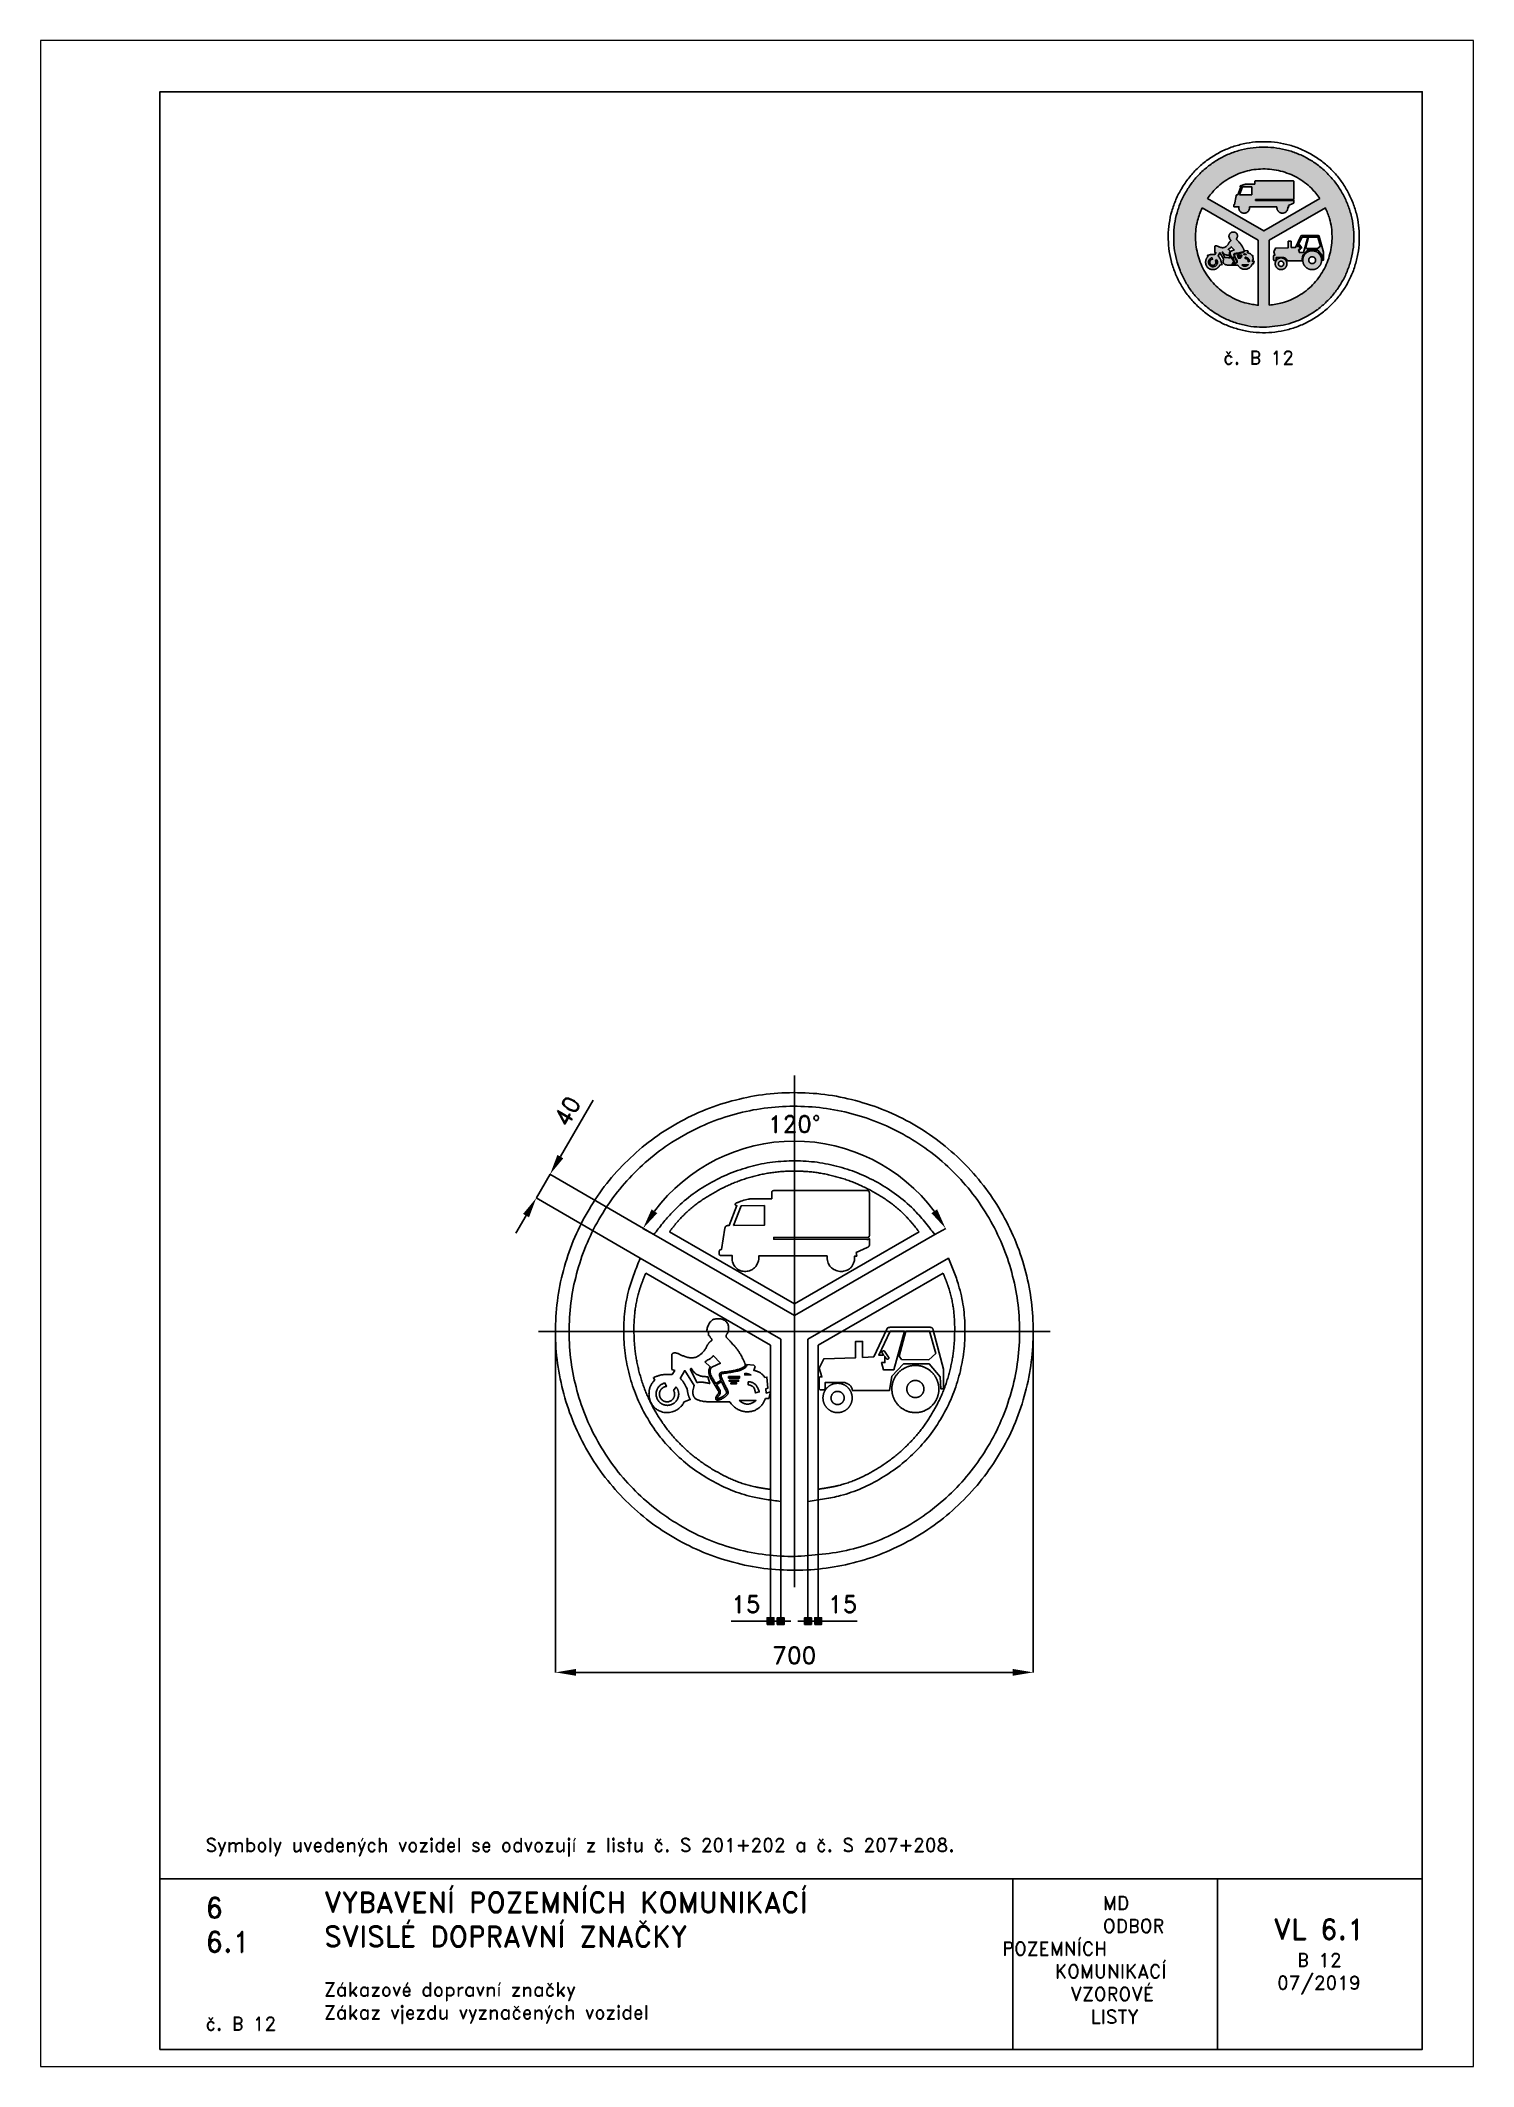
# Paper-space layout 'B 12' of a CAD drawing. Header units: millimetres. Extents: x 0 to 210, y 0 to 297.
# The model-space entities are those that its viewports show. They can reach past a viewport. Long polylines and large blocks are cut down to what shows.
import ezdxf

# ---------------------------------------------------------------- set-up
doc = ezdxf.new("R2010")
doc.units = ezdxf.units.MM
doc.header["$LTSCALE"] = 5
doc.linetypes.add('ČERCHOVANÁX2', pattern=[2, 1, -0.5, 0, -0.5])
doc.linetypes.add('ČÁRKOVANÁX2', pattern=[1.5, 1, -0.5])
for name, color, linetype in [('Kóty', 2, 'Continuous'), ('Rozpiska', 7, 'Continuous'), ('Značka', 7, 'Continuous')]:
    doc.layers.add(name, color=color, linetype=linetype)
doc.layers.add('Rámeček', color=6, linetype='Continuous', plot=False)
doc.styles.get("Standard").update_dxf_attribs({"font": 'romand.shx', "height": 25})
doc.dimstyles.get("Standard").update_dxf_attribs({"dimtxt": 25, "dimasz": 30, "dimexe": 0.18, "dimexo": 0.0625, "dimgap": 12.5, "dimtad": 1, "dimdec": 0, "dimzin": 0, "dimdsep": 46, "dimtxsty": 'Standard', "dimcen": 0.09, "dimadec": 0, "dimazin": 0, "dimtfac": 1, "dimtdec": 0, "dimtofl": 0, "dimtmove": 0, "dimatfit": 3, "dimfxl": 1, "dimtolj": 1, "dimtzin": 0, "dimarcsym": 0})

psp = doc.layouts.new('B 12')

# ---------------------------------------------------------------- texts
at = {"layer": 'Rozpiska', "color": 7, "attachment_point": 1}
for s, width, heights, insert, char_height in [('\\pi8.03909;{\\C6;č. B 12}', 27.9829, [2.67], (165.28, 251.51), 2), ('\\P\\PSymboly uvedených vozidel se odvozují z listu č. S 201+202 a č. S 207+208.', 155.5011, [0], (24.17, 40.15), 2), ('6', 149.0422, [0], (24.17, 24.77), 3), ('{\\C6;VYBAVENÍ POZEMNÍCH KOMUNIKACÍ\\P}SVISLÉ DOPRAVNÍ ZNAČKY{\\H1.34524x; }', 149.0422, [0], (41.56, 25.56), 3), ('\\pi14.7414;{\\C6;MD\\P\\pi2.36044;}ODBOR POZEMNÍCH{\\H1.57143x; }\\P\\pi7.69378;KOMUNIKACÍ{\\H1.5x; }\\P\\pi9.97949;{\\C6;VZOROVÉ\\H1.47619x; \\H0.67742x;\\P\\pi12.93187;LISTY\\H1.26984x; }', 33.1018, [0], (140.95, 24.95), 2), ('\\pi1.03113;{\\H1.5x;\\C6;VL 6.1\\P\\pi4.5073;\\H0.66667x;B 12\\H1.66666x; \\H0.6x;\\P\\pi1.5549;07/2019\\H1.80159x; }', 16.0623, [0], (179.66, 21.61), 2), ('6.1', 149.0422, [0], (24.17, 19.78), 3), ('{\\C6;Zákazové dopravní značky\\P}Zákaz vjezdu vyznačených vozidel{\\H1.83333x; }', 149.0422, [0], (41.56, 12.29), 2), ('{\\C6;č. B 12}', 18.3305, [2.67], (24.17, 7.28), 2)]:
    psp.add_mtext_dynamic_manual_height_columns(s, width=width, gutter_width=100, heights=heights, dxfattribs=dict(at, insert=insert, char_height=char_height))

msp = doc.modelspace()

# ---------------------------------------------------------------- texts
at = {"layer": 'Kóty', "char_height": 25, "attachment_point": 5}
for insert in [(-70.95, -399.817), (70.95, -399.817)]:
    msp.add_mtext('\\A1;15', dxfattribs=dict(at, insert=insert))

# ---------------------------------------------------------------- blocks, each defined once
blk = doc.blocks.new('*D2')
at = {"layer": 'Defpoints', "color": 0, "transparency": 16777216}
for p in [(-358, 230.3), (-205.8, 141.9), (-225.9, 107.3)]:
    blk.add_point(p, dxfattribs=at)
at = {"layer": 'Kóty', "color": 0, "lineweight": -2, "transparency": 16777216}
for p, q in [((-342.9, 256.3), (-294.9, 338.8)), ((-205.9, 142), (-358.1, 230.4)), ((-225.9, 107.4), (-378.2, 195.8)), ((-393.1, 169.8), (-408.2, 143.9))]:
    blk.add_line(p, q, dxfattribs=at)
at = {"layer": 'Kóty', "color": 0, "transparency": 16777216}
for points in [[(-347.2, 258.8), (-338.6, 253.8), (-358, 230.3)], [(-397.5, 172.3), (-388.8, 167.3), (-378.1, 195.7)]]:
    blk.add_solid(points, dxfattribs=at)
at = {"layer": 'Kóty', "color": 0, "transparency": 16777216, "insert": (-333, 323.1), "char_height": 25, "attachment_point": 5, "rotation": 59.8417}
blk.add_mtext('\\A1;40', dxfattribs=at)
blk = doc.blocks.new('*D3')
at = {"layer": 'Defpoints', "color": 0, "transparency": 16777216}
for p in [(87.5, 263.6), (-205.8, 141.9), (205.9, 142), (0, 23.1), (0, 23.1)]:
    blk.add_point(p, dxfattribs=at)
at = {"layer": 'Kóty', "color": 0, "lineweight": -2, "transparency": 16777216}
for p, q in [((-205.9, 142), (-221.8, 151.1)), ((205.9, 142), (221.8, 151.1))]:
    blk.add_line(p, q, dxfattribs=at)
blk.add_arc((0, 23.1), 255.9, 36.7201, 143.2801, dxfattribs=at)
at = {"layer": 'Kóty', "color": 0, "transparency": 16777216}
for points in [[(-200.9, 173.4), (-209.3, 178.9), (-221.6, 151.1)], [(209.3, 178.9), (200.9, 173.4), (221.6, 151.1)]]:
    blk.add_solid(points, dxfattribs=at)
at = {"layer": 'Kóty', "color": 0, "transparency": 16777216, "insert": (0, 304), "char_height": 25, "attachment_point": 5, "rotation": 0.0001}
blk.add_mtext('\\A1;120°', dxfattribs=at)
blk = doc.blocks.new('*D4')
at = {"layer": 'Defpoints', "color": 0, "transparency": 16777216}
for p in [(-350, 0), (350, -2.3), (350, -499.8)]:
    blk.add_point(p, dxfattribs=at)
at = {"layer": 'Kóty', "color": 0, "lineweight": -2, "transparency": 16777216}
for p, q in [((-350, -0.1), (-350, -500)), ((350, -2.4), (350, -500)), ((-320, -499.8), (320, -499.8))]:
    blk.add_line(p, q, dxfattribs=at)
at = {"layer": 'Kóty', "color": 0, "transparency": 16777216}
for points in [[(-320, -494.8), (-320, -504.8), (-350, -499.8)], [(320, -494.8), (320, -504.8), (350, -499.8)]]:
    blk.add_solid(points, dxfattribs=at)
at = {"layer": 'Kóty', "color": 0, "transparency": 16777216, "insert": (0, -474.8), "char_height": 25, "attachment_point": 5}
blk.add_mtext('\\A1;700', dxfattribs=at)

# ---------------------------------------------------------------- dimensions: what is measured, and where the dimension line sits
at = {"layer": 'Kóty'}
dim = msp.add_aligned_dim(p1=(-225.894, 107.332), p2=(-205.797, 141.92), distance=175.985, dimstyle='Standard', dxfattribs=at)
dim.commit()
dim.dimension.update_dxf_attribs({"geometry": '*D2', "text_midpoint": (-332.986, 323.078)})
dim = msp.add_angular_dim_2l(base=(87.522, 263.57), line1=((0, 23.108), (205.891, 141.975)), line2=((-205.797, 141.92), (0, 23.108)), dimstyle='Standard', dxfattribs=at)
dim.commit()
dim.dimension.update_dxf_attribs({"geometry": '*D3', "text_midpoint": (0, 304.003)})
dim = msp.add_linear_dim(base=(349.992, -499.817), p1=(-350.029, 0), p2=(349.992, -2.291), dimstyle='Standard', dxfattribs=at)
dim.commit()
dim.dimension.update_dxf_attribs({"geometry": '*D4', "text_midpoint": (-0.018, -474.817)})

# ---------------------------------------------------------------- hatches: boundary and pattern name
at = {"layer": 'Kóty'}
h = msp.add_hatch(color=256, dxfattribs=at)
h.dxf.hatch_style = 1
h.paths.add_polyline_path([(-40.001, -429.817), (-30.001, -429.817), (-30.001, -419.817), (-40.001, -419.817)])
h = msp.add_hatch(color=256, dxfattribs=at)
h.dxf.hatch_style = 1
h.paths.add_polyline_path([(-25.002, -429.817), (-15.002, -429.817), (-15.002, -419.817), (-25.002, -419.817)])
h = msp.add_hatch(color=256, dxfattribs=at)
h.dxf.hatch_style = 1
h.paths.add_polyline_path([(15.002, -429.637), (25.002, -429.637), (25.002, -419.637), (15.002, -419.637)])
h = msp.add_hatch(color=256, dxfattribs=at)
h.dxf.hatch_style = 1
h.paths.add_polyline_path([(29.999, -429.637), (39.999, -429.637), (39.999, -419.637), (29.999, -419.637)])

# ---------------------------------------------------------------- linework, layer by layer
for p, q in [((-35.001, -231.596), (-35.001, -424.997)), ((34.999, -231.355), (34.999, -424.997)), ((-20.002, -249.227), (-20.002, -424.997)), ((20.002, -249.213), (20.002, -424.997)), ((-5.002, -424.817), (-92.669, -424.817))]:
    msp.add_line(p, q, dxfattribs=at)
for points in [[(-378.058, 195.745), (-357.961, 230.333)], [(-40.001, -419.817), (-30.001, -429.817)], [(-30.001, -419.817), (-40.001, -429.817)], [(-25.002, -419.817), (-15.002, -429.817)], [(-15.002, -419.817), (-25.002, -429.817)], [(5.002, -424.817), (92.002, -424.817)], [(15.002, -419.637), (25.002, -429.637)], [(25.002, -419.637), (15.002, -429.637)], [(29.999, -419.637), (39.999, -429.637)], [(39.999, -419.637), (29.999, -429.637)]]:
    msp.add_lwpolyline(points, dxfattribs=at)
for points in [[(-40.001, -429.817), (-30.001, -429.817), (-30.001, -419.817), (-40.001, -419.817)], [(-25.002, -429.817), (-15.002, -429.817), (-15.002, -419.817), (-25.002, -419.817)], [(15.002, -429.637), (25.002, -429.637), (25.002, -419.637), (15.002, -419.637)], [(29.999, -429.637), (39.999, -429.637), (39.999, -419.637), (29.999, -419.637)]]:
    msp.add_lwpolyline(points, close=True, dxfattribs=at)
at = {"layer": 'Značka', "color": 6, "linetype": 'ČERCHOVANÁX2', "lineweight": 25, "ltscale": 5}
for p, q in [((0, 375), (0, -375)), ((375, 0), (-375, 0))]:
    msp.add_line(p, q, dxfattribs=at)
at = {"layer": 'Značka', "color": 5}
for points in [[(350, 0), (349.992, -2.291), (349.97, -4.581, -0.0321676), (346.486, -50.208, -0.0357228), (336.859, -95.004, -0.0366666), (321.827, -138.262, -0.0347537), (300.792, -178.953, -0.0340389), (274.962, -216.774, -0.0344531), (244.227, -250.706, -0.03456), (209.511, -280.563, -0.0344258), (171.017, -305.374, -0.0343888), (129.749, -325.223, -0.0344181), (86.154, -339.231, -0.0344236), (41.156, -347.724, -0.0344167), (-4.581, -349.97, -0.0344158), (-50.244, -346.527, -0.034417), (-95.004, -336.859, -0.0344168), (-138.22, -321.716, -0.0344168), (-178.953, -300.792, -0.0344168), (-216.776, -274.979, -0.0344167), (-250.706, -244.227, -0.0344165), (-280.56, -209.504, -0.0344167), (-305.374, -171.017, -0.0344165), (-325.224, -129.751, -0.0344167), (-339.231, -86.154, -0.0344166), (-347.724, -41.156, -0.0344167), (-349.97, 4.581, -0.0344167), (-346.527, 50.244, -0.0344167), (-336.859, 95.004, -0.0344166), (-321.716, 138.22, -0.0344169), (-300.792, 178.953, -0.0344169), (-274.979, 216.776, -0.0344162), (-244.227, 250.706, -0.0344176), (-209.504, 280.56, -0.0344167), (-171.017, 305.374, -0.0344153), (-129.751, 325.224, -0.0344153), (-86.154, 339.231, -0.0344155), (-41.156, 347.724, -0.0344159), (4.581, 349.97, -0.0344173), (50.244, 346.527, -0.0344174), (95.004, 336.859, -0.0344167), (138.22, 321.715, -0.0344175), (178.953, 300.792, -0.0344166), (216.775, 274.98, -0.034407), (250.706, 244.227, -0.0344137), (280.566, 209.501, -0.0344878), (305.374, 171.017, -0.0344187), (325.203, 129.763, -0.0340765), (339.231, 86.154, -0.0327904), (347.509, 43.384, -0.0342652), (350, 0)], [(48.25, 110.79), (-52.207, 110.79, -0.0032924), (-52.148, 109.498, -0.0098585), (-52.123, 108.201, -0.0532462), (-52.641, 103.343, -0.0658485), (-54.281, 98.745, -0.0572243), (-56.359, 95.403, -0.0550063), (-59.126, 92.603, -0.050998), (-62.243, 90.475, -0.0485297), (-65.718, 89.003, -0.0468643), (-69.356, 88.157, -0.0465454), (-73.089, 88, -0.0476261), (-76.762, 88.47, -0.0511631), (-80.273, 89.651, -0.0541843), (-83.534, 91.498, -0.0574455), (-86.302, 94.011, -0.050973), (-88.299, 96.714, -0.0453316), (-89.748, 99.756, -0.0526528), (-90.889, 103.978, -0.0477392), (-91.169, 108.332, -0.0110193), (-91.121, 109.712, -0.00366995), (-91.032, 111.087), (-106.446, 111.115), (-106.561, 111.114), (-106.676, 111.112), (-107.366, 111.131), (-108.049, 111.223), (-108.448, 111.319), (-108.829, 111.466), (-109.061, 111.59), (-109.275, 111.742), (-109.454, 111.909), (-109.607, 112.1), (-109.736, 112.313), (-109.834, 112.542), (-109.901, 112.756), (-109.948, 112.976), (-109.984, 113.249, -0.0195825), (-109.998, 113.524), (-109.999, 113.605), (-109.998, 113.686), (-109.998, 116.612), (-110, 116.724), (-110, 116.835, -0.0232003), (-109.974, 117.441, -0.0379689), (-109.875, 118.04, -0.0300908), (-109.776, 118.387, -0.0367984), (-109.631, 118.718, -0.0374921), (-109.464, 118.992), (-109.256, 119.235), (-109.017, 119.44), (-108.749, 119.605), (-108.435, 119.744), (-108.106, 119.842), (-107.893, 119.888), (-107.678, 119.923), (-107.347, 119.96), (-107.015, 119.977), (-106.917, 119.979), (-106.819, 119.981), (-101.727, 151.458), (-101.726, 151.462), (-101.726, 151.466), (-101.721, 151.495), (-101.716, 151.523), (-101.711, 151.55), (-101.706, 151.577), (-101.701, 151.604), (-101.696, 151.63), (-101.692, 151.652), (-101.688, 151.673), (-101.683, 151.696), (-101.678, 151.719), (-101.678, 151.723), (-101.677, 151.727), (-101.675, 151.734), (-101.674, 151.74), (-101.671, 151.753), (-101.668, 151.766), (-101.66, 151.798), (-101.652, 151.83), (-101.641, 151.872), (-101.629, 151.915), (-101.617, 151.957), (-101.604, 152), (-101.594, 152.033), (-101.583, 152.067), (-101.569, 152.109), (-101.555, 152.151), (-101.537, 152.204), (-101.519, 152.256), (-101.504, 152.3), (-101.488, 152.344), (-101.472, 152.388), (-101.456, 152.432), (-101.443, 152.467), (-101.43, 152.501), (-101.413, 152.545), (-101.396, 152.589), (-101.385, 152.618), (-101.373, 152.647), (-101.363, 152.671), (-101.353, 152.695), (-101.343, 152.719), (-101.332, 152.743), (-101.324, 152.762), (-101.315, 152.782), (-101.305, 152.805), (-101.294, 152.829), (-101.27, 152.884), (-101.245, 152.939), (-101.224, 152.984), (-101.203, 153.028), (-101.18, 153.072), (-101.158, 153.116), (-101.139, 153.151), (-101.12, 153.186), (-101.095, 153.228), (-101.07, 153.271), (-101.044, 153.313), (-101.017, 153.354), (-100.995, 153.388), (-100.972, 153.422), (-100.948, 153.455), (-100.924, 153.489), (-100.905, 153.515), (-100.885, 153.542), (-100.86, 153.574), (-100.835, 153.607), (-100.781, 153.675), (-100.726, 153.741), (-100.679, 153.796), (-100.631, 153.85), (-100.582, 153.903), (-100.532, 153.955), (-100.491, 153.996), (-100.449, 154.036), (-100.396, 154.085), (-100.342, 154.132), (-100.305, 154.165), (-100.268, 154.197), (-100.236, 154.223), (-100.204, 154.249), (-100.172, 154.274), (-100.139, 154.299), (-100.113, 154.319), (-100.086, 154.338), (-100.053, 154.362), (-100.019, 154.385), (-99.946, 154.435), (-99.872, 154.484), (-99.809, 154.523), (-99.745, 154.561), (-99.681, 154.598), (-99.616, 154.634), (-99.564, 154.662), (-99.511, 154.689), (-99.444, 154.722), (-99.376, 154.753), (-99.332, 154.774), (-99.287, 154.794), (-99.25, 154.811), (-99.212, 154.827), (-99.175, 154.842), (-99.137, 154.858), (-99.106, 154.87), (-99.075, 154.881), (-99.036, 154.895), (-98.997, 154.909), (-98.9, 154.942), (-98.803, 154.974), (-98.721, 154.998), (-98.638, 155.021), (-98.555, 155.043), (-98.472, 155.064), (-98.406, 155.08), (-98.339, 155.096), (-98.256, 155.115), (-98.172, 155.133), (-98.085, 155.153), (-97.999, 155.172), (-97.927, 155.187), (-97.854, 155.203), (-97.782, 155.218), (-97.71, 155.233), (-97.652, 155.244), (-97.594, 155.255), (-97.521, 155.269), (-97.448, 155.283), (-97.36, 155.299), (-97.272, 155.314), (-97.199, 155.327), (-97.125, 155.339), (-97.051, 155.35), (-96.977, 155.361), (-96.918, 155.37), (-96.859, 155.378), (-96.785, 155.388), (-96.711, 155.398), (-96.64, 155.407), (-96.569, 155.415), (-96.51, 155.422), (-96.451, 155.429), (-96.392, 155.436), (-96.333, 155.442), (-96.285, 155.447), (-96.238, 155.452), (-96.179, 155.458), (-96.12, 155.464), (-96.046, 155.471), (-95.971, 155.477), (-95.91, 155.483), (-95.848, 155.487), (-95.786, 155.492), (-95.724, 155.496), (-95.674, 155.5), (-95.625, 155.503), (-95.572, 155.506), (-95.519, 155.509), (-95.51, 155.509), (-95.501, 155.509), (-95.496, 155.51), (-95.491, 155.51), (-95.483, 155.51), (-95.475, 155.511), (-95.464, 155.512), (-95.453, 155.512), (-95.442, 155.513), (-95.432, 155.513), (-95.423, 155.514), (-95.414, 155.514), (-95.403, 155.515), (-95.392, 155.515), (-84.036, 184.579), (-84.156, 184.573), (-84.276, 184.568), (-84.917, 184.61, -0.0504697), (-85.54, 184.771), (-85.968, 184.956), (-86.352, 185.217), (-86.564, 185.417), (-86.738, 185.652), (-86.856, 185.895, -0.0610402), (-86.916, 186.158, -0.0640146), (-86.914, 186.439, -0.0563315), (-86.845, 186.712, -0.0580469), (-86.694, 187.019), (-86.484, 187.291), (-86.158, 187.604), (-85.793, 187.871, -0.0343373), (-85.084, 188.275), (-84.333, 188.591), (-84.115, 188.67), (-83.897, 188.746), (-83.731, 188.804), (-83.565, 188.861), (-83.191, 188.995), (-82.818, 189.133), (-81.662, 189.572), (-80.507, 190.014), (-78.534, 190.748), (-76.547, 191.442), (-74.165, 192.203), (-71.756, 192.871), (-69.614, 193.381), (-67.452, 193.803, -0.0135754), (-65.003, 194.172, -0.0169861), (-62.537, 194.391), (-62.089, 194.415), (-61.641, 194.437), (-33.104, 194.495), (-33.104, 202.757), (-33.101, 202.895), (-33.096, 203.034, -0.0210927), (-33.044, 203.768, -0.0386923), (-32.904, 204.49, -0.0315549), (-32.777, 204.89, -0.0414662), (-32.594, 205.266), (-32.418, 205.526), (-32.204, 205.756), (-31.961, 205.948), (-31.692, 206.101), (-31.32, 206.25), (-30.931, 206.348), (-30.603, 206.402), (-30.272, 206.435), (-29.769, 206.46), (-29.266, 206.459), (-29.137, 206.456), (-29.008, 206.452), (107.078, 206.462), (107.083, 206.461), (107.088, 206.461), (107.12, 206.458), (107.153, 206.456), (107.184, 206.454), (107.215, 206.451), (107.246, 206.449), (107.276, 206.446), (107.301, 206.444), (107.326, 206.441), (107.352, 206.438), (107.378, 206.435), (107.382, 206.434), (107.387, 206.434), (107.395, 206.433), (107.404, 206.432), (107.42, 206.429), (107.437, 206.427), (107.479, 206.42), (107.521, 206.413), (107.576, 206.402), (107.631, 206.389), (107.686, 206.376), (107.74, 206.36), (107.784, 206.347), (107.826, 206.333), (107.88, 206.315), (107.932, 206.294), (107.974, 206.278), (108.015, 206.26), (108.049, 206.245), (108.083, 206.229), (108.116, 206.213), (108.149, 206.197), (108.176, 206.183), (108.202, 206.169), (108.236, 206.151), (108.269, 206.133), (108.316, 206.107), (108.362, 206.08), (108.401, 206.057), (108.439, 206.034), (108.477, 206.01), (108.515, 205.985), (108.545, 205.965), (108.575, 205.945), (108.611, 205.919), (108.648, 205.893), (108.681, 205.868), (108.713, 205.843), (108.74, 205.821), (108.767, 205.8), (108.793, 205.778), (108.819, 205.755), (108.84, 205.737), (108.86, 205.719), (108.885, 205.695), (108.91, 205.672), (108.946, 205.637), (108.982, 205.602), (109.012, 205.572), (109.041, 205.541), (109.07, 205.511), (109.099, 205.48), (109.121, 205.455), (109.144, 205.429), (109.171, 205.397), (109.198, 205.365), (109.213, 205.348), (109.227, 205.331), (109.239, 205.316), (109.251, 205.301), (109.263, 205.286), (109.274, 205.271), (109.284, 205.259), (109.293, 205.247), (109.304, 205.231), (109.315, 205.216), (109.328, 205.197), (109.342, 205.179), (109.353, 205.163), (109.364, 205.148), (109.375, 205.132), (109.385, 205.116), (109.394, 205.104), (109.402, 205.091), (109.413, 205.075), (109.423, 205.059), (109.432, 205.043), (109.442, 205.027), (109.449, 205.014), (109.457, 205.001), (109.465, 204.988), (109.473, 204.975), (109.479, 204.964), (109.486, 204.954), (109.493, 204.941), (109.501, 204.927), (109.513, 204.907), (109.524, 204.887), (109.533, 204.87), (109.542, 204.853), (109.551, 204.836), (109.56, 204.819), (109.567, 204.806), (109.574, 204.792), (109.583, 204.775), (109.591, 204.758), (109.601, 204.738), (109.612, 204.717), (109.62, 204.7), (109.628, 204.683), (109.636, 204.666), (109.644, 204.649), (109.65, 204.635), (109.657, 204.621), (109.664, 204.603), (109.671, 204.585), (109.686, 204.549), (109.701, 204.513), (109.713, 204.483), (109.724, 204.452), (109.736, 204.421), (109.747, 204.39), (109.756, 204.366), (109.765, 204.341), (109.776, 204.31), (109.787, 204.279), (109.801, 204.243), (109.813, 204.207), (109.824, 204.177), (109.834, 204.147), (109.844, 204.117), (109.853, 204.087), (109.86, 204.063), (109.867, 204.039), (109.875, 204.009), (109.882, 203.978), (109.888, 203.951), (109.895, 203.924), (109.899, 203.901), (109.904, 203.878), (109.907, 203.855), (109.911, 203.832), (109.914, 203.814), (109.917, 203.795), (109.921, 203.772), (109.924, 203.75), (109.931, 203.704), (109.939, 203.658), (109.945, 203.62), (109.951, 203.582), (109.957, 203.543), (109.962, 203.505), (109.967, 203.475), (109.971, 203.444), (109.975, 203.406), (109.98, 203.368), (109.984, 203.33), (109.988, 203.293), (109.99, 203.262), (109.992, 203.23), (109.994, 203.199), (109.996, 203.167), (109.997, 203.142), (109.997, 203.116), (109.998, 203.085), (109.998, 203.053), (109.999, 203.029), (109.999, 203.005), (110, 202.985), (110, 202.965), (110, 202.945), (110, 202.925), (110, 202.909), (110, 202.893), (110, 202.876), (110, 202.858), (110, 202.855), (110, 202.852), (109.992, 141.256), (109.993, 141.152), (109.993, 141.048, -0.0198585), (109.97, 140.4, -0.0400824), (109.87, 139.76, -0.0321711), (109.77, 139.405, -0.0402676), (109.62, 139.067, -0.0431012), (109.427, 138.77, -0.0455098), (109.186, 138.511, -0.0470271), (108.875, 138.276, -0.0373281), (108.529, 138.095, -0.0355109), (108.076, 137.931, -0.0245588), (107.606, 137.822, -0.0270747), (106.842, 137.719, -0.0195551), (106.071, 137.688), (105.91, 137.687), (105.748, 137.687), (-30.243, 137.905), (-30.243, 135.042), (106.411, 134.999), (106.473, 134.998), (106.535, 134.997), (106.972, 134.988), (107.409, 134.98), (107.816, 134.981, 0.0157334), (108.223, 135.004, 0.0228931), (108.6, 135.05, 0.033926), (108.969, 135.139, 0.0370049), (109.268, 135.253, 0.0455537), (109.545, 135.414, 0.0433019), (109.754, 135.587, 0.0471732), (109.928, 135.794), (109.961, 135.841), (109.992, 135.889), (109.986, 126.654), (109.985, 126.567), (109.982, 126.479, -0.0350462), (109.929, 125.984, -0.0448241), (109.798, 125.504, -0.0408902), (109.628, 125.118, -0.0386643), (109.4, 124.763, -0.0384219), (109.095, 124.41, -0.0316014), (108.744, 124.103, -0.0239341), (108.381, 123.845, -0.017438), (107.998, 123.617, -0.0142988), (107.548, 123.384, -0.0102179), (107.087, 123.173), (107.011, 123.14), (106.934, 123.107), (90.844, 115.506), (91.495, 110.51), (88.327, 110.538, -0.0030368), (88.345, 109.16, -0.0090884), (88.329, 107.778, -0.0504537), (87.677, 102.721, -0.067028), (85.877, 97.962, -0.0582844), (83.708, 94.642, -0.0583922), (80.834, 91.912, -0.0541531), (77.637, 89.93, -0.0504117), (74.098, 88.652, -0.0478314), (70.384, 88.02, -0.045358), (66.618, 88.085, -0.0452323), (62.889, 88.764, -0.0466025), (59.344, 90.113, -0.0489178), (56.051, 92.068, -0.0526599), (53.225, 94.639, -0.0467155), (51.206, 97.278, -0.0444969), (49.693, 100.247, -0.0524412), (48.504, 104.187, -0.0516545), (48.152, 108.273, -0.0121481), (48.181, 109.533, -0.0040579), (48.25, 110.79)], [(-42.281, -98.104), (-37.563, -98.104), (-35, -88.484), (-41.158, -90.332), (-41.652, -84.097), (-38.641, -82.967), (-40.079, -67.017), (-43.495, -67.334), (-43.642, -67.098), (-43.792, -66.862, 0.0243258), (-44.911, -65.289, 0.0263065), (-46.185, -63.837, 0.0254147), (-47.524, -62.559, 0.0237842), (-48.982, -61.418, 0.0233118), (-50.593, -60.364, 0.0221065), (-52.293, -59.46, 0.0172277), (-53.787, -58.796, 0.015152), (-55.32, -58.231, 0.0160541), (-57.099, -57.686, 0.0161979), (-58.909, -57.258), (-59.245, -57.189), (-59.582, -57.122), (-57.515, -51.519), (-59.492, -49.441), (-69.649, -48.718), (-69.667, -49.01, -0.0127268), (-69.696, -49.301, -0.076102), (-70.114, -50.729, -0.0605964), (-70.907, -52.008, -0.0630142), (-72.294, -53.423, -0.0369954), (-73.937, -54.536, -0.0357494), (-76.951, -56.05, -0.0228918), (-80.117, -57.2, -0.0189854), (-84.426, -58.415, -0.0130285), (-88.803, -59.352, -0.00660084), (-91.969, -59.921, -0.00534927), (-95.147, -60.414, -0.004694), (-98.406, -60.859, -0.0043985), (-101.672, -61.244), (-102.619, -61.347), (-103.566, -61.448), (-103.716, -61.459), (-103.867, -61.472), (-104.15, -61.5), (-104.432, -61.536, 0.0179583), (-105.035, -61.637, 0.028033), (-105.627, -61.793, 0.0302016), (-106.061, -61.955, 0.0414635), (-106.467, -62.178, 0.0377159), (-106.744, -62.385, 0.0443118), (-106.982, -62.634, 0.0446549), (-107.173, -62.914, 0.0416559), (-107.313, -63.222, 0.0406493), (-107.414, -63.582, 0.0319678), (-107.463, -63.953, 0.0242633), (-107.474, -64.318, 0.0181953), (-107.453, -64.682, 0.0262586), (-107.354, -65.392, 0.0190045), (-107.191, -66.092, 0.0238897), (-106.762, -67.432, 0.0107339), (-106.242, -68.741, 0.00568887), (-105.367, -70.777, 0.00382769), (-104.454, -72.795, 0.00248183), (-103.305, -75.262), (-102.142, -77.722, 0.001756), (-101.039, -80.044, 0.0067337), (-99.896, -82.346), (-98.677, -84.692, -0.0168283), (-97.533, -87.077, -0.0131672), (-97.269, -87.709, -0.0263959), (-97.056, -88.358, -0.0252407), (-96.947, -88.856, -0.0271221), (-96.89, -89.363, -0.0273257), (-96.885, -89.837, -0.0298981), (-96.934, -90.309, -0.02475), (-97.008, -90.672, -0.0254474), (-97.118, -91.025, -0.0295432), (-97.303, -91.456, -0.0228349), (-97.533, -91.867, -0.0413332), (-98.28, -92.88, -0.0183039), (-99.146, -93.801, -0.0082498), (-99.896, -94.536, -0.0129368), (-100.673, -95.238, -0.0140577), (-101.495, -95.906, -0.011447), (-102.35, -96.532, -0.00821256), (-103.061, -97.017, -0.00815509), (-103.787, -97.477, -0.0092641), (-104.728, -98.031, -0.00689638), (-105.689, -98.556, -0.0268475), (-108.185, -99.744, -0.0535878), (-110.825, -100.514, -0.0276232), (-111.738, -100.653, -0.0383425), (-112.662, -100.671, -0.0326681), (-113.23, -100.607, -0.0449697), (-113.781, -100.457, -0.0349809), (-114.111, -100.311, -0.0409453), (-114.416, -100.118, -0.0412657), (-114.666, -99.899, -0.0433281), (-114.877, -99.641, -0.0427803), (-115.044, -99.351, -0.0388196), (-115.163, -99.039, -0.0372538), (-115.244, -98.685, -0.0307982), (-115.276, -98.324, -0.0384363), (-115.254, -97.767, -0.0302075), (-115.156, -97.218, -0.0345597), (-114.91, -96.41, -0.0234073), (-114.572, -95.635, -0.0199029), (-114.196, -94.92, -0.0256049), (-113.758, -94.244, -0.0244938), (-112.858, -93.137, 0.0274148), (-111.963, -92.023, 0.0232652), (-111.631, -91.521, 0.0249735), (-111.35, -90.99, 0.0263666), (-111.121, -90.437, 0.0275639), (-110.953, -89.862, 0.0291051), (-110.847, -89.282, 0.0320776), (-110.812, -88.693, 0.0304346), (-110.84, -88.168, 0.0313992), (-110.933, -87.65, 0.0362153), (-111.1, -87.11, 0.0413321), (-111.347, -86.603), (-111.393, -86.524), (-111.441, -86.446), (-120.249, -72.123), (-120.482, -71.768), (-120.713, -71.413, -0.0157148), (-122.143, -69.051, -0.0215561), (-123.393, -66.589, -0.0231913), (-124.278, -64.462, -0.0289769), (-124.937, -62.255, -0.0284227), (-125.282, -60.438, -0.0344823), (-125.397, -58.593, -0.0327286), (-125.305, -57.055, -0.0362245), (-125.004, -55.546, -0.0231129), (-124.716, -54.632, -0.021741), (-124.348, -53.747, -0.0203582), (-123.945, -52.954, -0.0220672), (-123.477, -52.2), (-123.303, -51.949), (-123.125, -51.7), (-131.034, -44.652), (-130.871, -44.516), (-130.707, -44.382, -0.0253941), (-129.408, -43.45, -0.0133471), (-128.038, -42.618), (-126.608, -41.807), (-125.175, -41.004, 0.00911065), (-123.766, -40.178, 0.0172512), (-122.402, -39.279, 0.0225316), (-121.309, -38.442, 0.0316862), (-120.311, -37.489, 0.0337871), (-119.621, -36.657, 0.046458), (-119.076, -35.731), (-118.986, -35.538), (-118.901, -35.343), (-108.34, -46.593), (-119.846, -51.789), (-120.01, -51.895), (-120.173, -52.003, 0.0399316), (-121.177, -52.801, 0.0491173), (-122.025, -53.763, 0.0474253), (-122.646, -54.765, 0.0431733), (-123.078, -55.864, 0.0417179), (-123.358, -57.105, 0.0359107), (-123.442, -58.372, 0.0261831), (-123.39, -59.524, 0.0174253), (-123.237, -60.67, 0.0243219), (-122.896, -62.315, 0.0358045), (-122.363, -63.899, 0.0297153), (-121.629, -65.42, 0.00480407), (-120.789, -66.894), (-120.093, -68.126), (-119.399, -69.356, 0.00494743), (-118.683, -70.578), (-117.948, -71.79), (-117.353, -72.755), (-116.751, -73.716), (-116.104, -74.733), (-115.448, -75.743), (-115.332, -75.921), (-115.216, -76.099), (-107.397, -71.626), (-107.545, -71.277), (-107.692, -70.928, -0.0126425), (-108.522, -68.824, -0.0236715), (-109.197, -66.664, -0.0223581), (-109.488, -65.408, -0.0341059), (-109.636, -64.127, -0.0292308), (-109.638, -63.366, -0.0415184), (-109.532, -62.614, -0.0296496), (-109.415, -62.192, -0.0342617), (-109.245, -61.788, -0.0353097), (-109.035, -61.428, -0.0370199), (-108.776, -61.103, -0.0368452), (-108.467, -60.809, -0.032232), (-108.12, -60.559, -0.0392213), (-107.592, -60.276, -0.0336497), (-107.028, -60.072, -0.0392622), (-106.009, -59.859, -0.00797904), (-104.97, -59.743, 0.0121123), (-102.418, -59.408), (-99.88, -59.014, -0.00492298), (-96.488, -58.538, 0.00355735), (-93.091, -58.071, 0.00870399), (-89.677, -57.52, 0.0104047), (-86.287, -56.839, 0.0140203), (-83.092, -56.055, 0.0207371), (-79.961, -55.051, 0.012659), (-78.528, -54.496, 0.0155506), (-77.13, -53.863, 0.0224303), (-75.37, -52.907, 0.0223766), (-73.693, -51.79, 0.0200972), (-73.169, -51.388, 0.0467531), (-72.706, -50.924, 0.0461275), (-72.408, -50.488, 0.0435619), (-72.191, -50.003, 0.0438315), (-72.049, -49.471, 0.0424235), (-72.001, -48.923, 0.0344723), (-72.025, -48.437, 0.0289484), (-72.111, -47.957, 0.0308819), (-72.278, -47.389, 0.029009), (-72.512, -46.844), (-72.562, -46.742), (-72.614, -46.64), (-72.939, -45.833), (-73.267, -45.028, 0.00433086), (-73.916, -43.492, 0.004181), (-74.591, -41.967, 0.0102519), (-76.222, -38.529, 0.0120268), (-78.006, -35.167, 0.0149462), (-80.284, -31.328, 0.0145723), (-82.786, -27.63, 0.0131275), (-85.215, -24.391, 0.0132652), (-87.811, -21.286, 0.00598562), (-89.897, -18.968), (-91.998, -16.664, 0.00262474), (-94.629, -13.732, 0.0252794), (-97.427, -10.944, -0.00779079), (-98.416, -10.036, -0.0487165), (-99.289, -9.03, -0.0365302), (-99.626, -8.478, -0.0445754), (-99.87, -7.879, -0.0384958), (-99.985, -7.391, -0.0403041), (-100.022, -6.891, -0.0391031), (-99.983, -6.376, -0.0317723), (-99.871, -5.871, -0.0381061), (-99.6, -5.121, -0.0260997), (-99.234, -4.411, -0.013404), (-98.927, -3.903, -0.00977853), (-98.599, -3.411, -0.00902209), (-98.162, -2.803), (-97.705, -2.209), (-97.567, -2.035), (-97.427, -1.86), (-97.28, -1.299, 0.00384092), (-97.138, -0.737, 0.00981327), (-96.9, 0.338, 0.00985836), (-96.703, 1.421, 0.0221116), (-96.444, 3.543, 0.0279675), (-96.398, 5.683, 0.0363069), (-96.604, 7.942, 0.0446398), (-97.17, 10.136, 0.0395847), (-97.872, 11.784, 0.0421357), (-98.831, 13.295, 0.0417323), (-99.996, 14.624, 0.0396068), (-101.361, 15.747, 0.0382268), (-102.975, 16.728, 0.0315794), (-104.711, 17.475, 0.0430046), (-107.711, 18.3, 0.0345383), (-110.819, 18.653, 0.0363054), (-113.795, 18.634, 0.0522386), (-116.703, 18.096, 0.0444834), (-118.777, 17.32, 0.0448316), (-120.684, 16.186, 0.0440401), (-122.426, 14.718, 0.0387856), (-123.903, 12.982, 0.0411855), (-125.419, 10.548, 0.0313516), (-126.571, 7.917, 0.027998), (-127.551, 4.825, 0.0235034), (-128.206, 1.654, 0.0028032), (-128.297, 1.096, 0.00093135), (-128.383, 0.537), (-125.687, -1.09), (-125.642, -5.835), (-125.611, -5.837), (-125.581, -5.84), (-125.361, -5.871), (-125.145, -5.922), (-124.935, -5.994), (-124.736, -6.091), (-124.535, -6.222), (-124.355, -6.381), (-124.209, -6.545), (-124.082, -6.724), (-123.946, -6.963), (-123.837, -7.215), (-123.818, -7.266), (-123.8, -7.317), (-123.779, -7.374), (-123.759, -7.431), (-123.716, -7.545), (-123.671, -7.657), (-123.554, -7.932), (-123.426, -8.202), (-123.245, -8.547), (-123.047, -8.883), (-122.84, -9.202), (-122.618, -9.51), (-122.436, -9.743), (-122.246, -9.969), (-122.007, -10.234), (-121.755, -10.488), (-121.331, -10.89, -0.0554566), (-120.961, -11.335, -0.0413101), (-120.816, -11.586, -0.0448046), (-120.716, -11.859, -0.0381822), (-120.672, -12.077, -0.0430156), (-120.664, -12.298, -0.0430928), (-120.692, -12.517, -0.0390111), (-120.755, -12.729, -0.0434988), (-120.876, -12.987, -0.0342871), (-121.036, -13.222), (-121.186, -13.401), (-121.351, -13.567, -0.0266717), (-121.687, -13.85), (-122.046, -14.107), (-122.623, -14.5, 0.0159414), (-123.185, -14.909, 0.0206019), (-123.711, -15.35, 0.0147266), (-124.204, -15.828, 0.0131753), (-124.722, -16.381, 0.0132772), (-125.209, -16.96, 0.0125173), (-125.669, -17.561, 0.0108829), (-126.101, -18.184, 0.0115937), (-126.607, -18.982, 0.0095923), (-127.079, -19.8, 0.00913496), (-128.024, -21.598, -0.00958916), (-128.969, -23.395, -0.0138748), (-129.816, -24.843, -0.0103621), (-130.733, -26.249, -0.00976881), (-131.694, -27.616, -0.0121343), (-132.713, -28.939, -0.0111105), (-133.575, -29.966, -0.0120518), (-134.483, -30.951, -0.0144525), (-135.692, -32.138, -0.0115612), (-136.964, -33.264, -0.0291469), (-139.713, -35.372, -0.0478841), (-142.739, -37.027, -0.044782), (-145.492, -37.986, -0.0382981), (-148.374, -38.479, -0.0365149), (-151.607, -38.587, -0.0302293), (-154.825, -38.263, -0.0249131), (-157.759, -37.676, -0.0246205), (-160.615, -36.804, -0.0235013), (-164.686, -35.122), (-168.691, -33.264, 0.0114677), (-170.292, -32.57, 0.0226309), (-171.935, -31.988, 0.0227834), (-173.117, -31.679, 0.0292999), (-174.325, -31.496, 0.02564), (-175.171, -31.452, 0.0320648), (-176.016, -31.507, 0.0301737), (-176.68, -31.627, 0.0346351), (-177.323, -31.831, 0.0304592), (-177.832, -32.062, 0.0302427), (-178.31, -32.354, 0.0289779), (-178.726, -32.674, 0.0304985), (-179.101, -33.041), (-179.2, -33.151), (-179.297, -33.264), (-179.297, -55.767), (-175.163, -57.303), (-179.207, -63.358), (-179.731, -63.311), (-180.256, -63.265, 0.0112455), (-183.628, -63.05, 0.0151294), (-187.006, -63.014, 0.0151949), (-189.838, -63.129, 0.0170112), (-192.657, -63.426, 0.0170996), (-195.24, -63.86, 0.0182516), (-197.784, -64.475, 0.0141111), (-199.743, -65.072, 0.0128924), (-201.666, -65.773, 0.0131365), (-203.718, -66.632, 0.0127478), (-205.721, -67.597), (-206.081, -67.781), (-206.44, -67.967), (-204.511, -71.356), (-204.759, -71.581), (-205.006, -71.807, 0.026099), (-206.629, -73.477, 0.0268341), (-208.067, -75.309, 0.0251741), (-209.281, -77.177, 0.023238), (-210.308, -79.152, 0.0224082), (-211.189, -81.247, 0.0217449), (-211.882, -83.41, 0.0169834), (-212.328, -85.225, 0.0156586), (-212.654, -87.063, 0.0194999), (-212.921, -89.458, 0.0196465), (-213, -91.871, 0.0442051), (-212.559, -97.044, 0.04996), (-211.161, -102.042, 0.0417906), (-209.433, -105.793, 0.0406453), (-207.112, -109.21, 0.0401964), (-204.362, -112.208, 0.0419893), (-201.163, -114.713, 0.0345556), (-198.322, -116.367, 0.0339418), (-195.281, -117.617, 0.0432188), (-191.115, -118.67, 0.0423125), (-186.829, -119, 0.0374487), (-182.941, -118.746, 0.0359258), (-179.135, -117.929, 0.0288396), (-176.112, -116.902, 0.028559), (-173.228, -115.537, 0.0285751), (-170.534, -113.9, 0.0298121), (-168.051, -111.963, 0.0239997), (-166.243, -110.249, 0.0236042), (-164.606, -108.368, 0.0267843), (-163.063, -106.232, 0.0313842), (-161.781, -103.937, 0.00449585), (-161.579, -103.519), (-161.383, -103.098), (-152.424, -99.867), (-152.523, -99.702), (-152.62, -99.536, -0.0135564), (-153.288, -98.319, -0.0130021), (-153.89, -97.067, -0.0125829), (-154.443, -95.778, -0.0119932), (-154.931, -94.463, -0.0109234), (-155.393, -93.04, -0.00781222), (-155.802, -91.601, -0.00864919), (-156.116, -90.367, -0.0153191), (-156.371, -89.119, -0.00874773), (-156.621, -87.437, 0.0234156), (-156.918, -85.769, 0.0470236), (-157.784, -83.18, 0.013221), (-158.965, -80.687), (-159.902, -78.802, 0.0119465), (-160.888, -76.953, 0.0149183), (-161.895, -75.276, 0.013831), (-162.999, -73.658, 0.0104117), (-163.884, -72.472, 0.0110735), (-164.82, -71.327, 0.0125106), (-165.819, -70.204, 0.0144859), (-166.878, -69.137), (-167.065, -68.958), (-167.254, -68.78), (-160.603, -57.302), (-146.852, -79.307, 0.00101267), (-147.135, -80.185, 0.00307082), (-147.412, -81.067, 0.029462), (-148.439, -85.168, 0.052655), (-148.782, -89.372, 0.0377432), (-148.631, -91.573, 0.0474075), (-148.111, -93.711, 0.0385142), (-147.501, -95.165, 0.0413813), (-146.67, -96.503, 0.0392455), (-145.687, -97.655, 0.0352297), (-144.544, -98.649, 0.037893), (-142.958, -99.69, 0.0295567), (-141.244, -100.509, 0.0285812), (-138.954, -101.32, 0.0199141), (-136.596, -101.905, 0.0193653), (-133.026, -102.524, 0.0113671), (-129.426, -102.923), (-128.837, -102.977), (-128.247, -103.03), (-94.544, -103.03), (-93.935, -103.954, 0.00650473), (-93.31, -104.868, 0.0522788), (-88.999, -109.804, 0.0580792), (-83.711, -113.689, 0.0478271), (-79.068, -115.954, 0.0459672), (-74.089, -117.314, 0.0447114), (-69.103, -117.833, 0.0467767), (-64.106, -117.439, 0.0481019), (-59.255, -116.197, 0.0497198), (-54.743, -114.042, 0.0451282), (-51.031, -111.408, 0.0426674), (-47.832, -108.163, 0.0421475), (-45.122, -104.407, 0.0426398), (-43.089, -100.263, 0.00817923), (-42.673, -99.187), (-42.281, -98.104)], [(99.996, -38.216), (99.974, -14.708), (89.849, -14.708), (89.779, -38.497), (43.216, -40.237), (36.441, -53.682), (40.511, -66.614), (38.099, -66.623), (38.053, -66.624), (38.007, -66.626, 0.0513274), (37.724, -66.672, 0.0479952), (37.454, -66.772, 0.0471004), (37.186, -66.926, 0.0391867), (36.949, -67.124, 0.0357064), (36.734, -67.359, 0.0338758), (36.553, -67.621), (36.417, -67.876), (36.312, -68.145), (36.242, -68.402), (36.205, -68.665), (36.202, -68.711), (36.2, -68.756), (36.2, -82.707), (36.2, -82.72), (36.201, -82.733), (36.204, -82.825), (36.207, -82.916), (36.212, -83.003), (36.217, -83.089), (36.224, -83.176), (36.232, -83.261), (36.241, -83.33), (36.25, -83.398), (36.263, -83.469), (36.277, -83.541), (36.28, -83.553), (36.283, -83.566), (36.285, -83.576), (36.288, -83.586), (36.293, -83.606), (36.298, -83.626), (36.312, -83.677), (36.327, -83.727), (36.348, -83.793), (36.372, -83.858), (36.397, -83.924), (36.424, -83.988), (36.446, -84.039), (36.47, -84.09), (36.501, -84.152), (36.533, -84.214), (36.577, -84.294), (36.622, -84.372), (36.662, -84.436), (36.703, -84.5), (36.745, -84.562), (36.789, -84.622), (36.825, -84.67), (36.863, -84.717), (36.911, -84.775), (36.96, -84.832), (37.009, -84.885), (37.059, -84.938), (37.102, -84.981), (37.146, -85.022), (37.191, -85.063), (37.237, -85.103), (37.274, -85.135), (37.312, -85.165), (37.36, -85.203), (37.409, -85.239), (37.472, -85.283), (37.535, -85.326), (37.59, -85.359), (37.645, -85.391), (37.702, -85.42), (37.759, -85.448), (37.805, -85.467), (37.852, -85.485), (37.912, -85.504), (37.972, -85.521), (38.02, -85.532), (38.069, -85.542), (38.109, -85.548), (38.15, -85.554), (38.191, -85.558), (38.232, -85.562), (38.265, -85.565), (38.298, -85.567), (38.333, -85.569), (38.368, -85.572), (38.375, -85.572), (38.381, -85.572), (42.632, -85.599), (42.639, -85.599), (42.645, -85.598), (42.693, -85.595), (42.741, -85.592), (42.786, -85.588), (42.831, -85.584), (42.876, -85.58), (42.921, -85.574), (42.957, -85.57), (42.992, -85.564), (43.037, -85.556), (43.081, -85.548), (43.152, -85.531), (43.223, -85.512), (43.282, -85.494), (43.339, -85.473), (43.397, -85.451), (43.454, -85.427), (43.499, -85.407), (43.544, -85.385), (43.599, -85.358), (43.653, -85.328), (43.733, -85.284), (43.812, -85.237), (43.875, -85.196), (43.938, -85.154), (44, -85.11), (44.061, -85.065), (44.108, -85.027), (44.155, -84.989), (44.213, -84.94), (44.27, -84.89), (44.336, -84.83), (44.401, -84.769), (44.453, -84.717), (44.505, -84.663), (44.555, -84.609), (44.604, -84.554), (44.643, -84.509), (44.68, -84.463), (44.726, -84.405), (44.77, -84.346), (44.809, -84.294), (44.846, -84.241), (44.876, -84.196), (44.905, -84.151), (44.933, -84.105), (44.961, -84.059), (44.982, -84.021), (45.003, -83.983), (45.028, -83.936), (45.052, -83.887), (45.08, -83.829), (45.106, -83.771), (45.127, -83.721), (45.147, -83.672), (45.166, -83.621), (45.183, -83.571), (45.195, -83.53), (45.207, -83.489), (45.219, -83.438), (45.23, -83.386), (45.238, -83.344), (45.245, -83.301), (45.25, -83.266), (45.255, -83.23), (45.259, -83.195), (45.263, -83.159), (45.265, -83.131), (45.268, -83.102), (45.271, -83.072), (45.274, -83.041), (45.274, -83.036), (45.275, -83.03), (45.262, -74.705), (71.201, -74.734), (71.514, -74.75), (71.827, -74.769, -0.0376015), (74.005, -75.087, -0.0368541), (76.116, -75.725, -0.0346173), (78.022, -76.564, -0.0341792), (79.794, -77.657, -0.0350202), (81.366, -78.915, -0.0401645), (82.73, -80.391, -0.0342061), (83.616, -81.651, -0.0367748), (84.316, -83.027, -0.043189), (84.833, -84.557, -0.0525619), (85.049, -86.147), (85.058, -86.435), (85.061, -86.724), (139.476, -86.399), (142.854, -65.789), (160.109, -47.386), (197.663, -47.684), (213.509, -66.683), (214.791, -84.295), (218.492, -84.294), (218.492, -55.179), (203.551, 1.931), (203.545, 1.954), (203.539, 1.978), (203.498, 2.141), (203.455, 2.303), (203.414, 2.458), (203.371, 2.612), (203.326, 2.765), (203.279, 2.917), (203.239, 3.038), (203.197, 3.158), (203.141, 3.307), (203.081, 3.455), (203.024, 3.586), (202.962, 3.715), (202.907, 3.821), (202.85, 3.926), (202.791, 4.03), (202.728, 4.132), (202.676, 4.212), (202.623, 4.291), (202.552, 4.388), (202.479, 4.483), (202.393, 4.591), (202.303, 4.696), (202.226, 4.781), (202.145, 4.863), (202.062, 4.943), (201.976, 5.02), (201.906, 5.079), (201.834, 5.136), (201.742, 5.205), (201.648, 5.27), (201.551, 5.335), (201.452, 5.396), (201.369, 5.445), (201.283, 5.491), (201.197, 5.535), (201.109, 5.577), (201.039, 5.609), (200.967, 5.639), (200.877, 5.675), (200.786, 5.709), (200.655, 5.756), (200.522, 5.799), (200.411, 5.831), (200.298, 5.861), (200.185, 5.887), (200.071, 5.911), (199.98, 5.928), (199.888, 5.944), (199.791, 5.958), (199.693, 5.97), (199.675, 5.972), (199.658, 5.974), (199.655, 5.975), (199.652, 5.975), (199.645, 5.976), (199.638, 5.977), (199.622, 5.979), (199.605, 5.981), (199.583, 5.984), (199.561, 5.986), (199.539, 5.989), (199.517, 5.992), (199.499, 5.994), (199.481, 5.995), (199.462, 5.997), (199.442, 5.999), (199.439, 6), (199.436, 6), (140.123, 6), (140.118, 6), (140.113, 6), (140.077, 5.999), (140.042, 5.999), (140.008, 5.998), (139.974, 5.997), (139.941, 5.996), (139.907, 5.995), (139.88, 5.994), (139.853, 5.993), (139.825, 5.992), (139.796, 5.991), (139.791, 5.991), (139.786, 5.991), (139.759, 5.99), (139.733, 5.989), (139.679, 5.986), (139.626, 5.984), (139.493, 5.975), (139.36, 5.965, 0.0068862), (139.183, 5.947, 0.00726562), (139.006, 5.924, 0.00777256), (138.83, 5.896, 0.00779256), (138.655, 5.863), (138.516, 5.833), (138.377, 5.798), (138.206, 5.749), (138.036, 5.696), (137.905, 5.653), (137.776, 5.607), (137.67, 5.565), (137.565, 5.52), (137.461, 5.473), (137.359, 5.423), (137.278, 5.381), (137.198, 5.337), (137.1, 5.279), (137.003, 5.218), (136.912, 5.159), (136.822, 5.097), (136.748, 5.044), (136.676, 4.988), (136.606, 4.931), (136.537, 4.872), (136.482, 4.823), (136.429, 4.774), (136.364, 4.71), (136.3, 4.645), (136.241, 4.583), (136.184, 4.519), (136.137, 4.465), (136.092, 4.41), (136.047, 4.354), (136.004, 4.297), (135.97, 4.251), (135.937, 4.204), (135.897, 4.145), (135.859, 4.085), (135.826, 4.034), (135.794, 3.982), (135.768, 3.938), (135.742, 3.894), (135.717, 3.85), (135.692, 3.806), (135.672, 3.77), (135.652, 3.734), (135.628, 3.689), (135.603, 3.645), (135.59, 3.621), (135.576, 3.597), (135.565, 3.578), (135.554, 3.558), (135.543, 3.538), (135.532, 3.519), (135.523, 3.503), (135.514, 3.487), (135.505, 3.47), (135.496, 3.454), (135.494, 3.451), (135.492, 3.448), (116.468, -37.273), (99.996, -38.216)], [(140.391, 0.466), (161.423, 0.482), (145.594, -56.296), (130.463, -56.23), (127.888, -45.793), (132.728, -45.778), (132.517, -36.124), (132.526, -36.141), (132.536, -36.158), (132.694, -36.44), (132.856, -36.72), (133.11, -37.156), (133.363, -37.592), (133.639, -38.065), (133.918, -38.536), (134.109, -38.855), (134.3, -39.174), (134.433, -39.398), (134.577, -39.615, 0.0741852), (135.096, -40.148, 0.0769166), (135.751, -40.507, 0.0464855), (136.145, -40.627, 0.0491305), (136.551, -40.669, 0.046397), (136.928, -40.642, 0.0473243), (137.295, -40.545, 0.0462248), (137.624, -40.395, 0.0471763), (137.92, -40.186, 0.0475725), (138.169, -39.936, 0.0506111), (138.365, -39.643, 0.0528238), (138.505, -39.316, 0.0549607), (138.571, -38.968), (138.572, -38.652), (138.515, -38.34), (138.409, -38.035), (138.256, -37.752), (138.191, -37.653), (138.122, -37.555), (132.275, -29.089), (132.22, -29.024), (132.163, -28.961, 0.068744), (131.881, -28.739, 0.0594376), (131.549, -28.594, 0.058917), (131.147, -28.512, 0.0448186), (130.736, -28.514, 0.0507393), (130.184, -28.612, 0.0484896), (129.662, -28.816, 0.0457169), (129.242, -29.066, 0.054763), (128.881, -29.395, 0.0535019), (128.641, -29.717, 0.0678631), (128.487, -30.085), (128.436, -30.367), (128.444, -30.655), (128.506, -30.94), (128.62, -31.208), (128.673, -31.304), (128.73, -31.398), (130.869, -34.697), (123.705, -34.702), (140.391, 0.466)], [(-152.47, -55.088), (-150.987, -54.094), (-150.735, -54.536), (-150.481, -54.977, 0.0243846), (-148.778, -57.619, 0.0374564), (-146.764, -60.029, 0.0369716), (-144.869, -61.785, 0.0394066), (-142.732, -63.232, 0.0376141), (-140.405, -64.367, 0.0309015), (-137.943, -65.174, 0.0218822), (-135.678, -65.687, 0.0155456), (-133.382, -66.028, 0.0134183), (-130.524, -66.3, 0.00959719), (-127.657, -66.441), (-127.099, -66.458), (-126.54, -66.475), (-123.844, -76.506), (-124.167, -76.423), (-124.491, -76.34, 0.00547053), (-126.669, -75.812, 0.00726984), (-128.86, -75.34, 0.0078473), (-130.785, -74.976, 0.00931814), (-132.721, -74.679, 0.0107108), (-134.475, -74.473, 0.0140574), (-136.237, -74.353, 0.0121876), (-137.502, -74.327, 0.0139748), (-138.767, -74.368, 0.0177145), (-139.965, -74.474, 0.0251595), (-141.147, -74.682), (-141.34, -74.726), (-141.532, -74.772), (-141.547, -74.775), (-141.562, -74.779), (-141.592, -74.787), (-141.622, -74.794), (-141.696, -74.814), (-141.77, -74.834), (-141.867, -74.861), (-141.965, -74.889), (-142.061, -74.918), (-142.156, -74.947), (-142.232, -74.971), (-142.307, -74.996), (-142.387, -75.023), (-142.466, -75.05), (-142.479, -75.055), (-142.493, -75.06), (-142.784, -74.477), (-152.47, -55.088)], [(211.813, -84.422), (211.813, -84.429), (211.813, -84.435), (211.813, -84.483), (211.812, -84.53), (211.812, -84.575), (211.812, -84.62), (211.811, -84.665), (211.811, -84.71), (211.81, -84.747), (211.81, -84.783), (211.81, -84.821), (211.809, -84.86), (211.809, -84.867), (211.809, -84.874), (211.807, -85.009), (211.805, -85.144), (211.798, -85.415), (211.79, -85.686), (211.76, -86.364), (211.717, -87.041), (211.64, -87.943), (211.538, -88.843), (211.414, -89.74), (211.264, -90.634), (211.128, -91.346), (210.974, -92.054), (210.757, -92.933), (210.519, -93.807), (210.218, -94.851), (209.887, -95.886), (209.582, -96.738), (209.25, -97.58), (208.896, -98.413), (208.518, -99.235), (208.2, -99.886), (207.865, -100.528), (207.428, -101.32), (206.971, -102.102), (206.406, -103.029), (205.815, -103.939), (205.3, -104.681), (204.763, -105.408), (204.207, -106.121), (203.632, -106.818), (203.159, -107.365), (202.672, -107.9), (202.048, -108.553), (201.407, -109.191), (200.625, -109.94), (199.819, -110.666), (199.13, -111.249), (198.424, -111.812), (197.703, -112.356), (196.967, -112.879), (196.369, -113.284), (195.76, -113.674), (194.988, -114.143), (194.204, -114.592), (193.255, -115.112), (192.29, -115.603), (191.474, -115.988), (190.647, -116.348), (189.81, -116.686), (188.965, -117), (188.283, -117.236), (187.595, -117.455), (186.729, -117.706), (185.857, -117.937, -0.00627926), (184.805, -118.192, -0.00880386), (183.747, -118.416, -0.00802507), (182.859, -118.576, -0.00728949), (181.967, -118.708, -0.00699339), (181.072, -118.817, -0.00715695), (180.174, -118.901, -0.00593191), (179.455, -118.952, -0.00631271), (178.734, -118.984, -0.00712675), (177.833, -119.002, -0.00519416), (176.931, -118.998, -0.00630605), (175.849, -118.972, -0.00879686), (174.769, -118.913, -0.00803497), (173.87, -118.836, -0.00729671), (172.975, -118.732), (172.082, -118.605), (171.194, -118.453), (170.486, -118.314), (169.782, -118.158), (168.907, -117.941), (168.037, -117.703), (166.998, -117.396), (165.97, -117.058), (165.122, -116.751), (164.283, -116.417), (163.454, -116.063), (162.634, -115.685), (161.986, -115.367), (161.346, -115.034), (160.556, -114.597), (159.777, -114.141), (158.853, -113.574), (157.947, -112.98), (157.207, -112.462), (156.483, -111.922), (155.774, -111.364), (155.08, -110.785), (154.536, -110.31), (154.004, -109.822), (153.354, -109.195), (152.72, -108.551), (151.973, -107.764), (151.251, -106.954), (150.67, -106.262), (150.11, -105.552), (149.568, -104.828), (149.047, -104.09), (148.644, -103.489), (148.256, -102.879), (147.789, -102.104), (147.342, -101.318), (146.824, -100.364), (146.335, -99.394), (145.952, -98.574), (145.594, -97.743), (145.257, -96.903), (144.944, -96.054), (144.709, -95.369), (144.491, -94.679), (144.241, -93.809), (144.011, -92.934), (143.757, -91.877), (143.534, -90.813), (143.375, -89.922), (143.243, -89.026), (143.135, -88.127), (143.051, -87.226), (143.001, -86.503), (142.968, -85.78), (142.951, -84.874), (142.955, -83.969), (142.981, -82.882), (143.04, -81.798), (143.117, -80.895), (143.22, -79.996), (143.347, -79.099), (143.499, -78.207), (143.637, -77.496), (143.792, -76.788), (144.008, -75.909), (144.245, -75.035), (144.55, -73.992), (144.886, -72.96), (145.193, -72.108), (145.525, -71.266), (145.878, -70.433), (146.255, -69.611), (146.571, -68.96), (146.903, -68.316), (147.339, -67.523), (147.793, -66.741), (148.356, -65.813), (148.947, -64.904), (149.462, -64.161), (150, -63.434), (150.556, -62.721), (151.131, -62.024), (151.605, -61.478), (152.091, -60.943), (152.716, -60.289), (153.356, -59.651), (154.14, -58.902), (154.945, -58.177), (155.634, -57.593), (156.341, -57.031), (157.061, -56.487), (157.797, -55.963), (158.395, -55.558), (159.003, -55.168), (159.774, -54.699), (160.558, -54.25), (161.508, -53.73, -0.00872088), (162.473, -53.239), (163.289, -52.854), (164.116, -52.494), (164.953, -52.156, -0.00715108), (165.798, -51.842), (166.48, -51.606), (167.168, -51.387, -0.00714047), (168.035, -51.136, -0.00515173), (168.907, -50.906, -0.0062525), (169.959, -50.65, -0.00876321), (171.017, -50.426, -0.00802712), (171.904, -50.267, -0.00729047), (172.796, -50.134, -0.00702019), (173.691, -50.025, -0.00717478), (174.589, -49.941, -0.00597952), (175.308, -49.891, -0.00630836), (176.029, -49.858, -0.00714165), (176.931, -49.84, -0.00520963), (177.833, -49.844, -0.00626204), (178.915, -49.871, -0.00878638), (179.995, -49.93, -0.00798441), (180.893, -50.006, -0.00733033), (181.789, -50.11, -0.00700427), (182.681, -50.237, -0.00711332), (183.57, -50.39), (184.278, -50.528), (184.982, -50.684), (185.857, -50.901), (186.727, -51.14), (187.766, -51.446), (188.794, -51.784), (189.642, -52.092), (190.481, -52.426), (191.31, -52.78), (192.13, -53.159), (192.778, -53.476), (193.418, -53.809), (194.208, -54.246), (194.987, -54.702), (195.911, -55.268), (196.817, -55.863), (197.556, -56.38), (198.28, -56.92), (198.989, -57.479), (199.683, -58.057), (200.227, -58.532), (200.759, -59.021), (201.41, -59.648), (202.044, -60.291), (202.791, -61.078), (203.513, -61.888), (204.095, -62.58), (204.655, -63.29), (205.197, -64.014), (205.718, -64.753), (206.121, -65.353), (206.509, -65.963), (206.975, -66.738), (207.422, -67.524), (207.94, -68.478), (208.428, -69.448), (208.811, -70.267), (209.169, -71.098), (209.505, -71.938), (209.818, -72.787), (210.052, -73.472), (210.27, -74.163), (210.522, -75.032), (210.753, -75.908), (210.997, -76.913), (211.212, -77.924), (211.368, -78.771), (211.499, -79.623), (211.609, -80.476), (211.695, -81.333), (211.747, -82.018), (211.785, -82.705), (211.809, -83.435), (211.815, -84.165), (211.814, -84.293), (211.813, -84.422)], [(-173.169, -81.326), (-173.067, -81.455), (-172.965, -81.584, -0.0179856), (-172.289, -82.521, -0.0188745), (-171.683, -83.506, -0.0182917), (-171.163, -84.486, -0.0176903), (-170.714, -85.501, -0.0177279), (-170.326, -86.555, -0.0180189), (-170.014, -87.635, -0.0146611), (-169.812, -88.526, -0.014399), (-169.662, -89.426, -0.0180947), (-169.54, -90.586, -0.0177055), (-169.501, -91.754, -0.0483522), (-169.789, -94.925, -0.0522164), (-170.701, -97.977, -0.0429307), (-171.826, -100.28, -0.0404081), (-173.316, -102.364, -0.0394425), (-175.079, -104.202, -0.0408634), (-177.108, -105.733, -0.0331876), (-178.898, -106.742, -0.0318266), (-180.806, -107.511, -0.0357622), (-182.983, -108.092, -0.040002), (-185.214, -108.338), (-185.622, -108.351), (-186.03, -108.358), (-186.439, -108.351), (-186.847, -108.338, -0.0136227), (-187.65, -108.281), (-188.449, -108.182, -0.0303996), (-190.368, -107.784, -0.0317596), (-192.226, -107.152, -0.0416957), (-194.517, -106.02, -0.0409182), (-196.593, -104.525, -0.040453), (-198.425, -102.756, -0.040582), (-199.947, -100.716, -0.0328989), (-200.954, -98.917, -0.0325119), (-201.717, -97.002, -0.0416417), (-202.357, -94.415, -0.0418731), (-202.56, -91.754, -0.0438154), (-202.345, -88.99, -0.0444197), (-201.65, -86.309, -0.0358562), (-200.788, -84.252, -0.0350431), (-199.645, -82.337, -0.0345255), (-198.283, -80.599, -0.035294), (-196.695, -79.07, -0.02823), (-195.29, -77.996, -0.0270809), (-193.774, -77.083, -0.0302486), (-192.047, -76.273, -0.0342053), (-190.235, -75.693), (-189.904, -75.611), (-189.572, -75.533), (-187.375, -80.792), (-187.636, -80.814), (-187.896, -80.839, 0.0415335), (-189.641, -81.174, 0.0436469), (-191.308, -81.8, 0.0409549), (-192.757, -82.599, 0.0388902), (-194.061, -83.618, 0.0381454), (-195.211, -84.804, 0.0389199), (-196.165, -86.151, 0.0317531), (-196.795, -87.333, 0.0312158), (-197.271, -88.584, 0.0399427), (-197.67, -90.266, 0.0400276), (-197.796, -91.994, 0.0499319), (-197.603, -94.14, 0.0512651), (-196.984, -96.202, 0.0415744), (-196.222, -97.758, 0.0402737), (-195.216, -99.169, 0.0397109), (-194.025, -100.412, 0.0406003), (-192.652, -101.447, 0.033141), (-191.441, -102.131, 0.032732), (-190.151, -102.65, 0.0419351), (-188.41, -103.084, 0.0421565), (-186.618, -103.222, 0.0504916), (-184.48, -103.028, 0.051553), (-182.428, -102.407, 0.0417537), (-180.878, -101.64, 0.0403703), (-179.474, -100.631, 0.0397413), (-178.236, -99.433, 0.040512), (-177.206, -98.055, 0.0330098), (-176.526, -96.838, 0.0322469), (-176.009, -95.543, 0.0415397), (-175.573, -93.791, 0.0433529), (-175.439, -91.994, 0.017279), (-175.46, -91.281, 0.0163495), (-175.528, -90.571, 0.0130958), (-175.616, -89.996, 0.0134393), (-175.733, -89.426, 0.0135206), (-175.877, -88.87, 0.0136953), (-176.051, -88.323), (-176.207, -87.897), (-176.382, -87.477), (-176.582, -87.042), (-176.803, -86.617), (-176.844, -86.543), (-176.885, -86.469), (-173.169, -81.326)], [(-113.848, -78.039), (-111.515, -81.828), (-109.444, -85.192), (-109.373, -85.309), (-109.303, -85.426, -0.037735), (-108.9, -86.262, -0.0392356), (-108.629, -87.151, -0.0359555), (-108.485, -88.004, -0.0326237), (-108.459, -88.869, -0.0306697), (-108.531, -89.735, -0.0297584), (-108.706, -90.585, -0.0229466), (-108.912, -91.255, -0.0212181), (-109.176, -91.905, -0.023042), (-109.513, -92.576, -0.0257236), (-109.913, -93.21, -0.00367156), (-109.99, -93.319), (-110.067, -93.427), (-110.153, -93.544), (-110.252, -93.649), (-110.286, -93.685), (-110.32, -93.721, 0.0067373), (-110.777, -94.225, 0.00776511), (-111.221, -94.742, 0.0108014), (-111.786, -95.446, 0.0108072), (-112.317, -96.17, 0.0274173), (-112.731, -96.811, 0.0598431), (-113.033, -97.533, 0.0499318), (-113.089, -97.789, 0.120249), (-113.06, -98.034, 0.109), (-112.945, -98.21, 0.0976483), (-112.766, -98.33, 0.0761829), (-112.589, -98.378, 0.0387526), (-112.404, -98.384, 0.0406318), (-111.918, -98.326, 0.00745733), (-111.44, -98.222), (-111.011, -98.129, 0.0100438), (-110.583, -98.029, 0.0154368), (-110.099, -97.889, 0.00948592), (-109.621, -97.726, 0.00682958), (-109.141, -97.546, 0.00709177), (-108.666, -97.353, 0.00647484), (-108.201, -97.15, 0.00530922), (-107.74, -96.937, 0.0048259), (-107.257, -96.702, 0.00457173), (-106.778, -96.458, 0.0100772), (-105.779, -95.913, 0.0113571), (-104.804, -95.327, 0.00986916), (-104.012, -94.81, 0.00975174), (-103.24, -94.261, 0.0120134), (-102.491, -93.684, 0.016981), (-101.778, -93.066, 0.0102324), (-101.235, -92.544), (-100.7, -92.008, 0.0160031), (-100.032, -91.321, 0.0644493), (-99.488, -90.544, 0.0332989), (-99.356, -90.265, 0.0447706), (-99.27, -89.971, 0.0371564), (-99.24, -89.727, 0.0304386), (-99.242, -89.481, 0.0259491), (-99.27, -89.233, 0.0222353), (-99.322, -88.989, 0.015443), (-99.377, -88.793), (-99.444, -88.599, 0.0127755), (-99.54, -88.359), (-99.646, -88.124, 0.00966006), (-99.882, -87.646), (-100.127, -87.173), (-100.329, -86.777), (-100.528, -86.379), (-100.728, -85.982), (-100.928, -85.584), (-101.088, -85.265), (-101.248, -84.946), (-101.447, -84.547), (-101.646, -84.148), (-102.254, -82.923), (-102.857, -81.696), (-103.358, -80.672), (-103.854, -79.645), (-104.348, -78.617), (-104.837, -77.587), (-105.226, -76.763), (-105.611, -75.937), (-106.018, -75.06), (-106.42, -74.181), (-106.491, -74.026), (-106.562, -73.871), (-113.848, -78.039)], [(-72.749, -61.412), (-72.749, -63.741), (-63.515, -63.741), (-63.634, -63.684), (-63.753, -63.627, 0.0126538), (-64.616, -63.248, 0.012226), (-65.496, -62.911, 0.011234), (-66.376, -62.616, 0.0100133), (-67.267, -62.357, 0.00946105), (-68.199, -62.122, 0.00895854), (-69.139, -61.921, 0.00674365), (-69.921, -61.777, 0.00602981), (-70.707, -61.652, 0.00635759), (-71.571, -61.536, 0.00661593), (-72.437, -61.442), (-72.593, -61.427), (-72.749, -61.412)], [(-67.896, -73.659), (-67.517, -73.687), (-67.139, -73.717, -0.0279899), (-64.69, -74.061, -0.0378489), (-62.306, -74.722, -0.038474), (-60.303, -75.573, -0.0407848), (-58.459, -76.728, -0.0411391), (-56.776, -78.171, -0.0380084), (-55.341, -79.86, -0.0298062), (-54.262, -81.499, -0.024015), (-53.366, -83.245, -0.0244753), (-52.462, -85.466, -0.0218204), (-51.767, -87.76), (-51.651, -88.21), (-51.538, -88.66), (-57.066, -90.061), (-57.099, -89.756), (-57.133, -89.452, 0.0226844), (-57.451, -87.482, 0.0317264), (-57.981, -85.557, 0.0339239), (-58.61, -83.982, 0.0409141), (-59.466, -82.518, 0.0390229), (-60.37, -81.385, 0.0420696), (-61.442, -80.413, 0.0382968), (-62.553, -79.672, 0.0339326), (-63.76, -79.097, 0.0406065), (-65.482, -78.551, 0.0361244), (-67.264, -78.274), (-67.58, -78.247), (-67.896, -78.223), (-67.896, -73.659)], [(84.761, -97.521), (84.761, -97.525), (84.761, -97.529), (84.761, -97.558), (84.761, -97.587), (84.761, -97.615), (84.761, -97.643), (84.761, -97.671), (84.76, -97.699), (84.76, -97.722), (84.76, -97.744), (84.759, -97.772), (84.759, -97.801), (84.74, -98.474), (84.702, -99.147), (84.655, -99.707), (84.591, -100.266), (84.514, -100.823), (84.421, -101.379), (84.336, -101.821), (84.241, -102.261), (84.106, -102.808), (83.958, -103.351), (83.771, -104), (83.565, -104.642), (83.376, -105.171), (83.169, -105.694), (82.949, -106.212), (82.714, -106.722), (82.517, -107.126), (82.309, -107.525), (82.037, -108.018), (81.754, -108.504), (81.403, -109.079), (81.035, -109.645), (80.715, -110.106), (80.381, -110.558), (80.036, -111), (79.679, -111.433), (79.385, -111.773), (79.083, -112.105), (78.695, -112.511), (78.298, -112.908), (77.811, -113.373), (77.311, -113.824), (76.882, -114.186), (76.444, -114.535), (75.996, -114.873), (75.539, -115.198), (75.167, -115.45), (74.79, -115.692), (74.31, -115.983), (73.824, -116.262), (73.233, -116.585), (72.634, -116.89), (72.127, -117.13), (71.613, -117.353), (71.093, -117.563), (70.568, -117.758), (70.144, -117.905), (69.717, -118.041, -0.00704876), (69.179, -118.197), (68.638, -118.34, -0.0063846), (67.984, -118.499, -0.00876004), (67.326, -118.638, -0.0079176), (66.775, -118.737, -0.00726368), (66.221, -118.819, -0.00699435), (65.665, -118.887, -0.00714489), (65.107, -118.939, -0.00594485), (64.66, -118.97, -0.00623835), (64.212, -118.991, -0.00711629), (63.653, -119.002, -0.0053133), (63.093, -119, -0.00649342), (62.421, -118.983, -0.00875653), (61.749, -118.946, -0.00792676), (61.191, -118.898), (60.635, -118.834), (60.08, -118.755), (59.528, -118.66), (59.088, -118.574), (58.651, -118.477), (58.107, -118.343), (57.566, -118.195), (56.921, -118.004), (56.282, -117.794), (55.756, -117.603), (55.235, -117.396), (54.72, -117.175), (54.211, -116.94), (53.809, -116.743), (53.411, -116.536), (52.921, -116.265), (52.437, -115.982), (51.863, -115.629), (51.3, -115.26), (50.84, -114.939), (50.391, -114.603), (49.95, -114.256), (49.519, -113.897), (49.181, -113.602), (48.85, -113.298), (48.446, -112.909), (48.052, -112.51), (47.588, -112.021), (47.139, -111.518), (46.778, -111.088), (46.43, -110.647), (46.094, -110.197), (45.77, -109.738), (45.52, -109.365), (45.279, -108.986), (44.989, -108.505), (44.712, -108.017), (44.39, -107.424), (44.086, -106.822), (43.848, -106.312), (43.625, -105.796), (43.416, -105.274), (43.222, -104.746), (43.076, -104.321), (42.94, -103.892), (42.784, -103.351), (42.641, -102.807), (42.483, -102.151), (42.345, -101.491), (42.247, -100.937), (42.165, -100.381), (42.098, -99.822), (42.046, -99.262), (42.015, -98.813), (41.995, -98.364), (41.984, -97.801), (41.986, -97.238), (42.002, -96.563), (42.039, -95.889), (42.086, -95.329), (42.15, -94.77), (42.229, -94.213), (42.323, -93.659), (42.409, -93.217), (42.505, -92.777), (42.639, -92.231), (42.787, -91.688), (42.976, -91.041), (43.186, -90.399), (43.376, -89.871), (43.582, -89.348), (43.802, -88.83), (44.036, -88.319), (44.232, -87.915), (44.438, -87.515), (44.709, -87.022), (44.991, -86.536), (45.341, -85.96), (45.709, -85.394), (46.029, -84.933), (46.362, -84.481), (46.708, -84.039), (47.065, -83.606), (47.359, -83.266), (47.661, -82.934), (48.049, -82.528), (48.447, -82.131), (48.934, -81.666), (49.435, -81.216), (49.863, -80.854), (50.302, -80.505), (50.749, -80.167), (51.206, -79.841), (51.578, -79.59), (51.955, -79.348), (52.435, -79.057), (52.921, -78.778), (53.511, -78.455, -0.00872451), (54.111, -78.149), (54.618, -77.91), (55.132, -77.687, -0.00696648), (55.652, -77.477, -0.00709962), (56.177, -77.281), (56.601, -77.135, -0.00635137), (57.028, -76.999, -0.00716854), (57.566, -76.842, -0.00531111), (58.107, -76.699, -0.00648437), (58.761, -76.54, -0.00880524), (59.418, -76.401, -0.00792015), (59.97, -76.302, -0.00726603), (60.524, -76.22, -0.00702293), (61.08, -76.152, -0.00717355), (61.637, -76.1, -0.00594407), (62.084, -76.069, -0.00620432), (62.532, -76.048, -0.00713814), (63.092, -76.037, -0.00533759), (63.652, -76.039, -0.00649283), (64.324, -76.056, -0.00873309), (64.995, -76.093, -0.00787248), (65.554, -76.141, -0.00723743), (66.11, -76.205), (66.665, -76.284), (67.217, -76.379), (67.657, -76.465), (68.094, -76.562), (68.638, -76.696), (69.179, -76.845), (69.823, -77.035), (70.462, -77.245), (70.989, -77.437), (71.509, -77.644), (72.025, -77.864), (72.533, -78.099), (72.936, -78.296), (73.334, -78.503), (73.824, -78.774), (74.308, -79.058), (74.882, -79.41), (75.445, -79.779), (75.905, -80.101), (76.354, -80.436), (76.795, -80.783), (77.226, -81.142), (77.564, -81.438), (77.895, -81.741), (78.299, -82.13), (78.693, -82.53), (79.157, -83.019), (79.606, -83.522), (79.967, -83.952), (80.315, -84.393), (80.651, -84.843), (80.975, -85.302), (81.225, -85.675), (81.466, -86.054), (81.756, -86.536), (82.033, -87.024), (82.355, -87.616), (82.659, -88.218), (82.897, -88.727), (83.119, -89.243), (83.328, -89.765), (83.522, -90.292), (83.668, -90.718), (83.803, -91.147), (83.959, -91.687), (84.102, -92.232), (84.254, -92.856), (84.388, -93.484), (84.484, -94.01), (84.566, -94.539), (84.634, -95.07), (84.687, -95.602), (84.72, -96.028), (84.743, -96.454), (84.759, -96.907), (84.762, -97.361), (84.762, -97.441), (84.761, -97.521)], [(73.023, -97.521), (73.023, -97.505), (73.023, -97.49), (73.023, -97.477), (73.023, -97.465), (73.023, -97.452), (73.023, -97.439), (73.023, -97.429), (73.023, -97.419), (73.023, -97.406), (73.023, -97.393, 0.0221864), (72.982, -96.441, 0.025778), (72.849, -95.496), (72.689, -94.774), (72.465, -94.07), (72.188, -93.398), (71.849, -92.754), (71.531, -92.247), (71.179, -91.763, 0.0199608), (70.664, -91.151), (70.106, -90.577), (69.887, -90.367), (69.662, -90.163), (69.469, -90), (69.271, -89.842), (69.069, -89.689), (68.862, -89.543), (68.695, -89.429), (68.524, -89.32), (68.307, -89.188), (68.087, -89.062), (67.821, -88.916), (67.551, -88.779), (67.322, -88.671), (67.09, -88.57), (66.856, -88.476), (66.619, -88.388), (66.428, -88.322), (66.235, -88.26), (65.993, -88.189), (65.748, -88.124), (65.453, -88.052), (65.157, -87.99), (64.908, -87.945), (64.658, -87.908), (64.407, -87.878), (64.155, -87.855), (63.953, -87.841), (63.751, -87.831), (63.498, -87.826), (63.245, -87.827, 0.00644099), (62.942, -87.835, 0.00876234), (62.639, -87.851, 0.00811296), (62.387, -87.873, 0.00716077), (62.136, -87.902, 0.00707066), (61.886, -87.938, 0.00722662), (61.637, -87.98, 0.00600727), (61.439, -88.019), (61.241, -88.063), (60.996, -88.123), (60.752, -88.19), (60.461, -88.277), (60.173, -88.372), (59.935, -88.458), (59.7, -88.551), (59.468, -88.651), (59.238, -88.757), (59.057, -88.846), (58.878, -88.939), (58.656, -89.061), (58.439, -89.189, 0.0258036), (57.711, -89.682, 0.0263261), (57.039, -90.248, 0.0219112), (56.484, -90.799, 0.0182305), (55.975, -91.393, 0.0170695), (55.499, -92.025, 0.0179889), (55.069, -92.689), (54.765, -93.224), (54.496, -93.778, 0.0212947), (54.227, -94.446, 0.0225352), (54.018, -95.134), (53.946, -95.43), (53.884, -95.728), (53.84, -95.978), (53.803, -96.229), (53.772, -96.48), (53.749, -96.733), (53.735, -96.936), (53.726, -97.138), (53.721, -97.392), (53.722, -97.646), (53.729, -97.951), (53.746, -98.255), (53.767, -98.508), (53.796, -98.76), (53.832, -99.011), (53.874, -99.262), (53.913, -99.461), (53.957, -99.659), (54.017, -99.905), (54.084, -100.15), (54.17, -100.442), (54.264, -100.732), (54.35, -100.971), (54.442, -101.207), (54.541, -101.441), (54.647, -101.671), (54.736, -101.854), (54.829, -102.034), (54.951, -102.256), (55.078, -102.476), (55.236, -102.736), (55.401, -102.99), (55.546, -103.199), (55.696, -103.402), (55.852, -103.602), (56.014, -103.798), (56.147, -103.951), (56.283, -104.101), (56.459, -104.284), (56.639, -104.462), (56.858, -104.672), (57.083, -104.876), (57.276, -105.04), (57.474, -105.197), (57.676, -105.35), (57.883, -105.497), (58.05, -105.61), (58.221, -105.72), (58.438, -105.851), (58.657, -105.977), (58.923, -106.123), (59.193, -106.261), (59.422, -106.368), (59.654, -106.469), (59.888, -106.564), (60.125, -106.652), (60.316, -106.718), (60.509, -106.78), (60.752, -106.85), (60.997, -106.915), (61.291, -106.987), (61.588, -107.049), (61.837, -107.094), (62.087, -107.131), (62.338, -107.161), (62.59, -107.185), (62.792, -107.199), (62.994, -107.208), (63.247, -107.213), (63.499, -107.212, 0.00644694), (63.802, -107.204, 0.00878397), (64.105, -107.188, 0.00793434), (64.357, -107.166, 0.00734241), (64.608, -107.137, 0.00702709), (64.858, -107.102, 0.00708805), (65.107, -107.059), (65.305, -107.02), (65.503, -106.976), (65.748, -106.916), (65.991, -106.849), (66.282, -106.762), (66.571, -106.668), (66.809, -106.581), (67.043, -106.488), (67.276, -106.388), (67.505, -106.282), (67.687, -106.193), (67.867, -106.1), (68.088, -105.978), (68.306, -105.85), (68.565, -105.691), (68.819, -105.525), (69.027, -105.38), (69.23, -105.228), (69.429, -105.072), (69.623, -104.91), (69.776, -104.776), (69.925, -104.64), (70.107, -104.464), (70.285, -104.283), (70.494, -104.063), (70.697, -103.836), (70.86, -103.642), (71.017, -103.443), (71.169, -103.24), (71.315, -103.033), (71.428, -102.865), (71.537, -102.694), (71.667, -102.477), (71.792, -102.256), (71.937, -101.989), (72.075, -101.717), (72.182, -101.487), (72.282, -101.254), (72.377, -101.019), (72.464, -100.781), (72.53, -100.589), (72.591, -100.395), (72.662, -100.151), (72.727, -99.905), (72.795, -99.624), (72.855, -99.34), (72.899, -99.103), (72.935, -98.864), (72.966, -98.625), (72.99, -98.385), (73.005, -98.193), (73.015, -98.001), (73.022, -97.797), (73.024, -97.593), (73.024, -97.557), (73.023, -97.521)], [(189.902, -84.422), (189.902, -84.402), (189.902, -84.382), (189.902, -84.366), (189.901, -84.349), (189.901, -84.332), (189.901, -84.316), (189.901, -84.303), (189.901, -84.289), (189.9, -84.273), (189.9, -84.256), (189.887, -83.862), (189.867, -83.469), (189.84, -83.141), (189.802, -82.814), (189.757, -82.488), (189.702, -82.163), (189.653, -81.903), (189.597, -81.646), (189.518, -81.326), (189.432, -81.007), (189.323, -80.628), (189.203, -80.251), (189.092, -79.942), (188.971, -79.636), (188.842, -79.333), (188.704, -79.034), (188.589, -78.798), (188.467, -78.564), (188.308, -78.277), (188.142, -77.993), (187.937, -77.655), (187.722, -77.324), (187.534, -77.054), (187.338, -76.79), (187.136, -76.531), (186.927, -76.277), (186.755, -76.078), (186.578, -75.884), (186.351, -75.646), (186.118, -75.415), (185.833, -75.142), (185.541, -74.878), (185.29, -74.666), (185.034, -74.461), (184.771, -74.263), (184.504, -74.073), (184.286, -73.926), (184.065, -73.784), (183.784, -73.614), (183.499, -73.45), (183.154, -73.261), (182.803, -73.082), (182.506, -72.942), (182.205, -72.812), (181.901, -72.689), (181.594, -72.575), (181.346, -72.489), (181.096, -72.409), (180.781, -72.318), (180.465, -72.234), (180.082, -72.141), (179.697, -72.059), (179.374, -72.001), (179.05, -71.953), (178.724, -71.914), (178.398, -71.883), (178.136, -71.865), (177.874, -71.853), (177.546, -71.846), (177.218, -71.847, 0.00651659), (176.825, -71.857, 0.00878627), (176.432, -71.878, 0.00794678), (176.105, -71.906, 0.00729743), (175.78, -71.944, 0.00713329), (175.455, -71.99, 0.0071918), (175.132, -72.046), (174.874, -72.096), (174.618, -72.153), (174.3, -72.232), (173.983, -72.319), (173.605, -72.43), (173.231, -72.553), (172.923, -72.665), (172.618, -72.786), (172.317, -72.915), (172.019, -73.053), (171.784, -73.168), (171.551, -73.289), (171.264, -73.448), (170.981, -73.614), (170.645, -73.82), (170.315, -74.036), (170.046, -74.224), (169.783, -74.421), (169.525, -74.624), (169.272, -74.834), (169.074, -75.007), (168.881, -75.185), (168.645, -75.413), (168.414, -75.647), (168.142, -75.933), (167.88, -76.227), (167.668, -76.479), (167.464, -76.737), (167.268, -77), (167.078, -77.269), (166.931, -77.487), (166.79, -77.709), (166.621, -77.991), (166.458, -78.276), (166.269, -78.623), (166.091, -78.976), (165.952, -79.274), (165.822, -79.576), (165.699, -79.882), (165.586, -80.19), (165.5, -80.44), (165.421, -80.691), (165.33, -81.007), (165.247, -81.326), (165.154, -81.71), (165.074, -82.096), (165.016, -82.421), (164.968, -82.746), (164.929, -83.073), (164.898, -83.401), (164.88, -83.664), (164.868, -83.927), (164.861, -84.257), (164.862, -84.586), (164.872, -84.981), (164.894, -85.376), (164.921, -85.704), (164.959, -86.031), (165.005, -86.357), (165.06, -86.681), (165.11, -86.94), (165.167, -87.197), (165.245, -87.517), (165.331, -87.835), (165.443, -88.214), (165.565, -88.589), (165.677, -88.898), (165.798, -89.204), (165.926, -89.507), (166.063, -89.806), (166.178, -90.043), (166.298, -90.277), (166.456, -90.565), (166.622, -90.85), (166.826, -91.187), (167.041, -91.518), (167.229, -91.788), (167.424, -92.052), (167.626, -92.311), (167.836, -92.565), (168.008, -92.764), (168.185, -92.958), (168.413, -93.196), (168.646, -93.428), (168.931, -93.7), (169.223, -93.964), (169.474, -94.176), (169.73, -94.381), (169.993, -94.579), (170.26, -94.769), (170.478, -94.916), (170.699, -95.058), (170.98, -95.229), (171.265, -95.392), (171.61, -95.582), (171.961, -95.76), (172.257, -95.9), (172.558, -96.031), (172.862, -96.154), (173.169, -96.269), (173.417, -96.354), (173.667, -96.434), (173.982, -96.525), (174.299, -96.608), (174.682, -96.702), (175.067, -96.783), (175.39, -96.841), (175.714, -96.89), (176.04, -96.929), (176.366, -96.96), (176.628, -96.978), (176.89, -96.99), (177.218, -96.997), (177.546, -96.995, 0.00636145), (177.939, -96.986, 0.00878627), (178.332, -96.964, 0.00803946), (178.659, -96.936, 0.00731742), (178.984, -96.898, 0.00694903), (179.309, -96.852), (179.632, -96.796), (179.89, -96.746), (180.146, -96.689), (180.464, -96.61), (180.781, -96.524), (181.159, -96.412), (181.532, -96.289), (181.841, -96.177), (182.145, -96.056), (182.447, -95.927), (182.744, -95.79), (182.98, -95.674), (183.213, -95.553), (183.5, -95.394), (183.783, -95.228), (184.119, -95.022), (184.448, -94.807), (184.717, -94.618), (184.981, -94.422), (185.239, -94.219), (185.491, -94.009), (185.689, -93.836), (185.882, -93.658), (186.119, -93.43), (186.35, -93.196), (186.622, -92.909), (186.884, -92.615), (187.096, -92.363), (187.299, -92.105), (187.496, -91.842), (187.686, -91.573), (187.832, -91.355), (187.974, -91.133), (188.143, -90.852), (188.306, -90.566), (188.494, -90.219), (188.672, -89.866), (188.811, -89.568), (188.941, -89.266), (189.063, -88.961), (189.177, -88.652), (189.262, -88.402), (189.342, -88.151), (189.433, -87.835), (189.517, -87.516), (189.606, -87.151), (189.684, -86.783), (189.74, -86.476), (189.788, -86.166), (189.828, -85.856), (189.859, -85.545), (189.878, -85.295), (189.892, -85.046), (189.901, -84.781), (189.902, -84.516), (189.902, -84.469), (189.902, -84.422)], [(-80.703, -101.267), (-80.331, -101.587), (-79.955, -101.904, 0.0312118), (-77.467, -103.739, 0.0434039), (-74.737, -105.184, 0.0382444), (-72.562, -105.975, 0.041047), (-70.291, -106.412, 0.0401184), (-68.073, -106.507, 0.0391335), (-65.869, -106.251, 0.0376127), (-63.62, -105.662, 0.0310631), (-61.47, -104.77, 0.030986), (-59.073, -103.443, 0.0271438), (-56.85, -101.85), (-56.485, -101.56), (-56.122, -101.267), (-80.703, -101.267)]]:
    msp.add_lwpolyline(points, format="xyb", dxfattribs=at)
at = {"layer": 'Značka', "color": 1}
for points in [[(0, -330), (-2.16, -329.99, -0.00119444), (-4.319, -329.973, -0.0328593), (-47.346, -326.718, -0.035735), (-89.584, -317.611, -0.0364488), (-130.372, -303.427, -0.0347448), (-168.742, -283.603, -0.0340944), (-204.405, -259.251, -0.034455), (-236.4, -230.268, -0.0345475), (-264.553, -197.533, -0.0344236), (-287.948, -161.238, -0.0343897), (-306.665, -122.327, -0.0344227), (-319.874, -81.221, -0.0344284), (-327.883, -38.793, -0.0344159), (-330, 4.334, -0.034414), (-326.754, 47.389, -0.0344195), (-317.638, 89.593, -0.0344197), (-303.358, 130.341, -0.0344162), (-283.629, 168.748, -0.0344166), (-259.289, 204.412, -0.0344185), (-230.291, 236.404, -0.0344163), (-197.55, 264.553, -0.0344114), (-161.26, 287.949, -0.0344136), (-122.348, 306.666, -0.0344184), (-81.238, 319.875, -0.0344194), (-38.808, 327.883, -0.034415), (4.319, 330, -0.0344142), (47.377, 326.754, -0.0344124), (89.583, 317.637, -0.0344114), (130.332, 303.359, -0.0344153), (168.741, 283.631, -0.0344166), (204.407, 259.292, -0.0344188), (236.401, 230.295, -0.0344154), (264.551, 197.555, -0.0344191), (287.949, 161.266, -0.0344173), (306.666, 122.356, -0.0344175), (319.874, 81.248, -0.034421), (327.882, 38.82, -0.0344163), (330, -4.307, -0.0344127), (326.754, -47.364, -0.0344293), (317.638, -89.566, -0.0344217), (303.358, -130.307, -0.0343349), (283.629, -168.721, -0.0344144), (259.289, -204.411, -0.0348199), (230.291, -236.376, -0.0343952), (197.55, -264.436, -0.0327193), (161.259, -287.922, -0.0345761), (122.345, -306.945, -0.0409468), (81.237, -319.848, -0.0317599), (40.949, -326.623, -0.0104666), (0, -330)], [(205.891, 141.975, 0.00732084), (190.7, 161.024, 0.0220897), (174.463, 179.097, 0.0375673), (149.766, 200.469, 0.0344365), (122.167, 218.148, 0.0335849), (92.655, 232.312, 0.0344124), (61.544, 242.332, 0.0345959), (29.414, 248.4, 0.0343354), (-3.272, 250.003, 0.0343826), (-35.91, 247.552, 0.0347916), (-67.867, 240.637, 0.0343903), (-98.685, 229.788, 0.0328395), (-127.835, 214.875, 0.0345855), (-155.034, 196.547, 0.0404251), (-179.092, 174.468, 0.0211434), (-192.887, 158.588, 0.0070161), (-205.797, 141.92), (0, 23.108), (205.891, 141.975)], [(-225.894, 107.332, 0.00731835), (-234.795, 84.652, 0.02208), (-242.328, 61.554, 0.0375617), (-248.489, 29.481, 0.0344423), (-250.001, -3.26, 0.0335926), (-247.512, -35.898, 0.0344095), (-240.634, -67.848, 0.0345936), (-229.824, -98.708, 0.0343411), (-214.87, -127.816, 0.0343858), (-196.429, -154.853, 0.034777), (-174.462, -179.07, 0.0343967), (-149.658, -200.336, 0.0329255), (-122.167, -218.12, 0.0345711), (-92.693, -232.499, 0.0401081), (-61.543, -242.304, 0.0209248), (-40.892, -246.341, 0.00694476), (-20.002, -249.227), (-20.002, -11.533), (-225.894, 107.332)], [(20.002, -249.213, 0.00736461), (44.096, -245.613, 0.0222226), (67.867, -240.61, 0.0377358), (98.726, -229.914, 0.0344418), (127.835, -214.847, 0.033539), (154.857, -196.37, 0.0344066), (179.091, -174.441, 0.0346032), (200.412, -149.652, 0.0343433), (218.144, -122.148, 0.0343907), (232.339, -92.659, 0.0347951), (242.328, -61.528, 0.03439), (248.341, -29.415, 0.0328411), (250.001, 3.287, 0.0345851), (247.728, 36.004, 0.0404263), (240.635, 67.876, 0.0211478), (233.78, 87.764, 0.00701559), (225.799, 107.278), (20.002, -11.533), (20.002, -249.213)]]:
    msp.add_lwpolyline(points, format="xyb", dxfattribs=at)
at = {"layer": 'Značka', "color": 6, "linetype": 'ČÁRKOVANÁX2', "ltscale": 2.5}
for points in [[(182.843, 145.992, 0.00571057), (173.566, 157.492, 0.0172241), (163.793, 168.529, 0.043098), (140.774, 188.66, 0.03483), (114.774, 205.079, 0.032397), (86.974, 218.373, 0.0345154), (57.739, 227.81, 0.0349771), (27.555, 233.506, 0.0342249), (-3.18, 234.992, 0.0343017), (-33.866, 232.686, 0.0353207), (-63.873, 226.166, 0.0344016), (-92.82, 215.895, 0.0308215), (-120.301, 201.888, 0.0346825), (-145.905, 184.899, 0.0477491), (-168.228, 164.101, 0.0156254), (-175.792, 155.25, 0.00518955), (-182.993, 146.077), (-0.002, 40.427), (182.843, 145.992)], [(-217.846, 85.37, 0.00571316), (-223.165, 71.586, 0.0172164), (-227.837, 57.605, 0.04309), (-233.762, 27.604, 0.0348354), (-234.981, -3.123, 0.0324037), (-232.593, -33.845, 0.0345083), (-226.148, -63.881, 0.0349682), (-215.989, -92.87, 0.0342301), (-201.909, -120.231, 0.0343052), (-184.57, -145.651, 0.0352954), (-163.92, -168.379, 0.0344032), (-140.554, -188.315, 0.0309193), (-114.685, -205.105, 0.0346738), (-87.16, -218.776, 0.0473771), (-57.981, -227.723, 0.0154603), (-46.54, -229.863, 0.0051364), (-35.001, -231.534), (-35.001, -20.194), (-217.846, 85.37)], [(34.999, -231.292, 0.00575171), (49.601, -229.025, 0.0173354), (64.049, -226.093, 0.0432983), (92.988, -216.231, 0.0348301), (120.201, -201.919, 0.0323401), (145.615, -184.487, 0.0345062), (168.407, -163.888, 0.0349816), (188.432, -140.598, 0.0342356), (205.087, -114.725, 0.0343121), (218.432, -86.999, 0.0353086), (227.788, -57.752, 0.0344075), (233.37, -27.532, 0.0308437), (234.978, 3.286, 0.0346749), (233.065, 33.939, 0.0477224), (226.217, 63.656, 0.015622), (222.334, 74.632, 0.00519188), (217.99, 85.456), (34.999, -20.194), (34.999, -231.292)]]:
    msp.add_lwpolyline(points, format="xyb", dxfattribs=at)
at = {"layer": 'Značka', "color": 5}
for points in [[(-89.069, 155.495), (-43.828, 155.669), (-43.916, 184.412), (-77.784, 184.324), (-89.069, 155.495)], [(157.189, -41.333), (196.976, -41.444), (207.479, -32.525), (198.234, 0.482), (163.538, 0.482), (153.653, -36.109), (157.189, -41.333)], [(-96.432, -65.933), (-80.119, -65.933), (-80.119, -68.327), (-96.432, -68.327), (-96.432, -65.933)], [(-95.353, -71.219), (-81.647, -71.219), (-81.647, -73.162), (-95.353, -73.162), (-95.353, -71.219)], [(-93.286, -75.195), (-84.703, -75.195), (-84.703, -76.732), (-93.286, -76.732), (-93.286, -75.195)]]:
    msp.add_lwpolyline(points, dxfattribs=at)

msp.set_redraw_order([(e.dxf.handle, doc.entitydb.next_handle()) for e in msp.query("TEXT MTEXT ATTDEF DIMENSION ARC_DIMENSION")])  # texts and dimensions are drawn at this point

# ---------------------------------------------------------------- hatches: boundary and pattern name
at = {"layer": 'Značka'}
h = psp.add_hatch(color=10, dxfattribs=at)
h.dxf.hatch_style = 1
edge = h.paths.add_edge_path(flags=16)
edge.add_arc((201.05, 259.84), 33.3, 157.7138, 159.3908)
edge.add_arc((180.18, 267.69), 11.01, 159.4157, 164.475)
edge.add_arc((177.98, 268.36), 8.71, 164.825, 173.4292)
edge.add_arc((178.79, 268.26), 9.53, 173.4145, 181.3042)
edge.add_arc((179.02, 268.13), 9.76, 180.5144, 188.2105)
edge.add_arc((178.78, 268.09), 9.51, 188.211, 196.0936)
edge.add_arc((178.77, 267.96), 9.46, 195.3424, 203.2674)
edge.add_arc((178.84, 267.99), 9.54, 203.25, 211.1173)
edge.add_arc((178.89, 267.88), 9.53, 210.3637, 218.2403)
edge.add_arc((178.81, 267.8), 9.41, 218.228, 226.1945)
edge.add_arc((178.96, 267.78), 9.51, 225.4413, 233.3218)
edge.add_arc((179.23, 268.14), 9.96, 233.3348, 240.8772)
edge.add_arc((179.12, 267.68), 9.5, 240.0379, 247.957)
edge.add_arc((178.62, 266.43), 8.16, 247.943, 257.1292)
edge.add_arc((179.15, 268.27), 10.06, 256.5338, 261.3269)
edge.add_arc((182.21, 288.32), 30.35, 261.3272, 262.9197)
edge.add_line((178.47, 258.2), (178.47, 267.71))
edge.add_line((178.47, 267.71), (170.23, 272.47))
edge = h.paths.add_edge_path(flags=16)
edge.add_arc((161.15, 253.46), 33.32, 37.73, 39.4059)
edge.add_arc((178.39, 267.63), 11.01, 39.4003, 44.4619)
edge.add_arc((180.07, 269.2), 8.7, 44.8192, 53.4263)
edge.add_arc((179.58, 268.54), 9.53, 53.4133, 61.3011)
edge.add_arc((179.35, 268.4), 9.76, 60.527, 68.2212)
edge.add_arc((179.44, 268.64), 9.51, 68.2053, 76.0889)
edge.add_arc((179.33, 268.71), 9.46, 75.3385, 83.265)
edge.add_arc((179.32, 268.64), 9.54, 83.2634, 91.1307)
edge.add_arc((179.19, 268.64), 9.53, 90.3536, 98.2317)
edge.add_arc((179.17, 268.76), 9.41, 98.2135, 106.1865)
edge.add_arc((179.09, 268.63), 9.51, 105.461, 113.3392)
edge.add_arc((179.27, 268.2), 9.98, 113.3195, 120.8433)
edge.add_arc((178.9, 268.55), 9.49, 120.0247, 127.9467)
edge.add_arc((178.04, 269.65), 8.09, 127.9131, 137.1724)
edge.add_arc((179.33, 268.31), 9.95, 136.586, 141.4315)
edge.add_arc((195.03, 255.8), 30.02, 141.4394, 143.049)
edge.add_line((171.03, 273.85), (179.27, 269.1))
edge.add_line((179.27, 269.1), (187.5, 273.85))
edge = h.paths.add_edge_path(flags=16)
edge.add_arc((175.66, 291.01), 33.1, 277.6523, 279.3395)
edge.add_arc((179.26, 269.14), 10.94, 279.3331, 284.4248)
edge.add_arc((179.77, 266.93), 8.67, 284.8009, 293.4448)
edge.add_arc((179.43, 267.72), 9.53, 293.4095, 301.2999)
edge.add_arc((179.42, 267.99), 9.77, 300.5278, 308.2116)
edge.add_arc((179.58, 267.79), 9.51, 308.2067, 316.0883)
edge.add_arc((179.7, 267.84), 9.46, 315.3398, 323.2676)
edge.add_arc((179.64, 267.89), 9.54, 323.2551, 331.1229)
edge.add_arc((179.71, 268), 9.53, 330.3491, 338.2275)
edge.add_arc((179.83, 267.96), 9.41, 338.222, 346.1939)
edge.add_arc((179.75, 268.1), 9.51, 345.4627, 353.3411)
edge.add_arc((179.29, 268.15), 9.98, 353.3317, 360.8561)
edge.add_arc((179.78, 268.3), 9.49, 0.0081, 7.9316)
edge.add_arc((181.16, 268.5), 8.09, 7.9077, 17.1689)
edge.add_arc((179.36, 268.04), 9.95, 16.6144, 21.4617)
edge.add_arc((160.62, 260.69), 30.08, 21.4318, 23.0388)
edge.add_line((188.3, 272.46), (180.07, 267.71))
edge.add_line((180.07, 267.71), (180.07, 258.2))
edge = h.paths.add_edge_path()
edge.add_line((179.27, 254.97), (179.18, 254.97))
edge.add_line((179.18, 254.97), (179.09, 254.97))
edge.add_arc((179.22, 268.12), 13.15, 261.9165, 269.445, ccw=False)
edge.add_arc((179.07, 267.09), 12.11, 253.7336, 261.9194, ccw=False)
edge.add_arc((178.75, 266.93), 11.86, 246.6558, 255.0058, ccw=False)
edge.add_arc((178.99, 267.46), 12.45, 238.69, 246.6492, ccw=False)
edge.add_arc((178.94, 267.76), 12.68, 231.7672, 239.5793, ccw=False)
edge.add_arc((178.85, 267.66), 12.54, 223.8884, 231.7821, ccw=False)
edge.add_arc((178.71, 267.76), 12.51, 216.732, 224.6462, ccw=False)
edge.add_arc((178.75, 267.79), 12.56, 208.8687, 216.7551, ccw=False)
edge.add_arc((178.68, 267.94), 12.57, 201.7501, 209.6281, ccw=False)
edge.add_arc((178.66, 267.93), 12.56, 193.8697, 201.7556, ccw=False)
edge.add_arc((178.62, 268.1), 12.56, 186.7456, 194.6329, ccw=False)
edge.add_arc((178.62, 268.1), 12.56, 178.8685, 186.7529, ccw=False)
edge.add_arc((178.63, 268.26), 12.56, 171.7471, 179.6309, ccw=False)
edge.add_arc((178.62, 268.27), 12.56, 163.8676, 171.753, ccw=False)
edge.add_arc((178.67, 268.43), 12.56, 156.7452, 164.6308, ccw=False)
edge.add_arc((178.67, 268.43), 12.56, 148.8706, 156.7555, ccw=False)
edge.add_arc((178.76, 268.57), 12.56, 141.7427, 149.628, ccw=False)
edge.add_arc((178.76, 268.57), 12.56, 133.8632, 141.7501, ccw=False)
edge.add_arc((178.88, 268.69), 12.56, 126.7467, 134.6315, ccw=False)
edge.add_arc((178.88, 268.69), 12.56, 118.8729, 126.7554, ccw=False)
edge.add_arc((179.03, 268.77), 12.56, 111.7512, 119.6341, ccw=False)
edge.add_arc((179.03, 268.77), 12.56, 103.8587, 111.7439, ccw=False)
edge.add_arc((179.19, 268.81), 12.56, 96.7481, 104.633, ccw=False)
edge.add_arc((179.19, 268.81), 12.56, 88.8716, 96.7565, ccw=False)
edge.add_arc((179.36, 268.81), 12.56, 81.7417, 89.6258, ccw=False)
edge.add_arc((179.36, 268.81), 12.56, 73.8763, 81.7599, ccw=False)
edge.add_arc((179.52, 268.77), 12.56, 66.7454, 74.6307, ccw=False)
edge.add_arc((179.52, 268.77), 12.56, 58.8688, 66.7549, ccw=False)
edge.add_arc((179.67, 268.68), 12.56, 51.7492, 59.6342, ccw=False)
edge.add_arc((179.67, 268.68), 12.56, 43.8642, 51.7491, ccw=False)
edge.add_arc((179.79, 268.56), 12.56, 36.7465, 44.6317, ccw=False)
edge.add_arc((179.79, 268.56), 12.56, 28.8791, 36.7636, ccw=False)
edge.add_arc((179.87, 268.41), 12.56, 21.7507, 29.6346, ccw=False)
edge.add_arc((179.87, 268.41), 12.56, 13.8587, 21.7439, ccw=False)
edge.add_arc((179.91, 268.25), 12.56, 6.7479, 14.6333, ccw=False)
edge.add_arc((179.91, 268.25), 12.56, -1.1282, 6.7563, ccw=False)
edge.add_arc((179.91, 268.08), 12.56, 351.7407, 359.6247, ccw=False)
edge.add_arc((179.91, 268.08), 12.56, 343.8768, 351.7651, ccw=False)
edge.add_arc((179.87, 267.92), 12.56, 336.7404, 344.6269, ccw=False)
edge.add_arc((179.83, 267.93), 12.59, 328.8789, 336.7448, ccw=False)
edge.add_arc((179.77, 267.77), 12.57, 321.7646, 329.6486, ccw=False)
edge.add_arc((179.89, 267.67), 12.41, 313.8003, 321.7773, ccw=False)
edge.add_arc((179.67, 267.66), 12.55, 306.6588, 314.538, ccw=False)
edge.add_arc((179.27, 268.2), 13.22, 299.1552, 306.6513, ccw=False)
edge.add_arc((179.45, 267.51), 12.54, 292.0895, 300.0111, ccw=False)
edge.add_arc((180.19, 265.66), 10.54, 282.7442, 292.124, ccw=False)
edge.add_arc((179.58, 267.92), 12.88, 275.9003, 283.1766, ccw=False)
edge.add_arc((176.86, 294.15), 39.25, 273.5189, 275.9181, ccw=False)
h = psp.add_hatch(color=249, dxfattribs=at)
h.dxf.hatch_style = 1
edge = h.paths.add_edge_path()
edge.add_line((181.2, 272.6), (177.18, 272.6))
edge.add_line((177.18, 272.6), (177.18, 272.55))
edge.add_arc((175.86, 272.5), 1.33, 0.1978, 2.4462, ccw=False)
edge.add_arc((176.26, 272.5), 0.921, 347.7994, 359.9862, ccw=False)
edge.add_arc((176.43, 272.46), 0.744, 332.8075, 347.869, ccw=False)
edge.add_arc((176.47, 272.42), 0.692, 321.6198, 334.7083, ccw=False)
edge.add_arc((176.45, 272.43), 0.718, 309.0077, 321.6095, ccw=False)
edge.add_arc((176.42, 272.44), 0.74, 298.5595, 310.254, ccw=False)
edge.add_arc((176.41, 272.48), 0.779, 287.3356, 298.4642, ccw=False)
edge.add_arc((176.39, 272.49), 0.799, 277.6325, 288.3567, ccw=False)
edge.add_arc((176.38, 272.5), 0.804, 267.1292, 277.7833, ccw=False)
edge.add_arc((176.37, 272.47), 0.78, 257.256, 268.1483, ccw=False)
edge.add_arc((176.36, 272.42), 0.727, 245.5707, 257.2658, ccw=False)
edge.add_arc((176.33, 272.4), 0.695, 234.2336, 246.6179, ccw=False)
edge.add_arc((176.31, 272.36), 0.653, 221.2453, 234.3929, ccw=False)
edge.add_arc((176.3, 272.38), 0.661, 210.6944, 222.3634, ccw=False)
edge.add_arc((176.38, 272.42), 0.747, 200.2396, 210.6142, ccw=False)
edge.add_arc((176.45, 272.46), 0.832, 189.0871, 201.1472, ccw=False)
edge.add_arc((176.54, 272.48), 0.916, 178.2218, 189.144, ccw=False)
edge.add_arc((176.88, 272.49), 1.26, 176.6648, 179.1851, ccw=False)
edge.add_arc((179.23, 272.35), 3.62, 175.8305, 176.7067, ccw=False)
edge.add_line((175.63, 272.62), (175.01, 272.62))
edge.add_line((175.01, 272.62), (175, 272.62))
edge.add_line((175, 272.62), (175, 272.62))
edge.add_line((175, 272.62), (174.97, 272.62))
edge.add_line((174.97, 272.62), (174.94, 272.62))
edge.add_line((174.94, 272.62), (174.93, 272.62))
edge.add_line((174.93, 272.62), (174.91, 272.63))
edge.add_line((174.91, 272.63), (174.9, 272.64))
edge.add_line((174.9, 272.64), (174.9, 272.64))
edge.add_line((174.9, 272.64), (174.89, 272.65))
edge.add_line((174.89, 272.65), (174.88, 272.66))
edge.add_line((174.88, 272.66), (174.88, 272.66))
edge.add_line((174.88, 272.66), (174.87, 272.67))
edge.add_line((174.87, 272.67), (174.87, 272.68))
edge.add_line((174.87, 272.68), (174.87, 272.69))
edge.add_line((174.87, 272.69), (174.87, 272.7))
edge.add_line((174.87, 272.7), (174.87, 272.71))
edge.add_line((174.87, 272.71), (174.87, 272.72))
edge.add_line((174.87, 272.72), (174.87, 272.72))
edge.add_line((174.87, 272.72), (174.87, 272.84))
edge.add_line((174.87, 272.84), (174.87, 272.84))
edge.add_line((174.87, 272.84), (174.87, 272.85))
edge.add_arc((175.13, 272.84), 0.262, 174.5132, 179.8556, ccw=False)
edge.add_arc((175.03, 272.86), 0.16, 166.1858, 174.8895, ccw=False)
edge.add_line((174.87, 272.89), (174.88, 272.91))
edge.add_line((174.88, 272.91), (174.88, 272.92))
edge.add_line((174.88, 272.92), (174.89, 272.93))
edge.add_line((174.89, 272.93), (174.9, 272.94))
edge.add_line((174.9, 272.94), (174.91, 272.95))
edge.add_line((174.91, 272.95), (174.92, 272.96))
edge.add_line((174.92, 272.96), (174.93, 272.96))
edge.add_line((174.93, 272.96), (174.94, 272.97))
edge.add_line((174.94, 272.97), (174.95, 272.97))
edge.add_line((174.95, 272.97), (174.96, 272.97))
edge.add_line((174.96, 272.97), (174.97, 272.97))
edge.add_line((174.97, 272.97), (174.99, 272.97))
edge.add_line((174.99, 272.97), (174.99, 272.97))
edge.add_line((174.99, 272.97), (174.99, 272.97))
edge.add_line((174.99, 272.97), (175.2, 274.23))
edge.add_line((175.2, 274.23), (175.2, 274.23))
edge.add_line((175.2, 274.23), (175.2, 274.23))
edge.add_line((175.2, 274.23), (175.2, 274.23))
edge.add_line((175.2, 274.23), (175.2, 274.23))
edge.add_line((175.2, 274.23), (175.2, 274.24))
edge.add_line((175.2, 274.24), (175.2, 274.24))
edge.add_line((175.2, 274.24), (175.2, 274.24))
edge.add_line((175.2, 274.24), (175.2, 274.24))
edge.add_line((175.2, 274.24), (175.2, 274.24))
edge.add_line((175.2, 274.24), (175.2, 274.24))
edge.add_line((175.2, 274.24), (175.2, 274.24))
edge.add_line((175.2, 274.24), (175.2, 274.24))
edge.add_line((175.2, 274.24), (175.2, 274.24))
edge.add_line((175.2, 274.24), (175.2, 274.24))
edge.add_line((175.2, 274.24), (175.2, 274.24))
edge.add_line((175.2, 274.24), (175.2, 274.24))
edge.add_line((175.2, 274.24), (175.2, 274.25))
edge.add_line((175.2, 274.25), (175.2, 274.25))
edge.add_line((175.2, 274.25), (175.2, 274.25))
edge.add_line((175.2, 274.25), (175.2, 274.25))
edge.add_line((175.2, 274.25), (175.2, 274.25))
edge.add_line((175.2, 274.25), (175.2, 274.25))
edge.add_line((175.2, 274.25), (175.2, 274.25))
edge.add_line((175.2, 274.25), (175.2, 274.26))
edge.add_line((175.2, 274.26), (175.2, 274.26))
edge.add_line((175.2, 274.26), (175.21, 274.26))
edge.add_line((175.21, 274.26), (175.21, 274.26))
edge.add_line((175.21, 274.26), (175.21, 274.26))
edge.add_line((175.21, 274.26), (175.21, 274.27))
edge.add_line((175.21, 274.27), (175.21, 274.27))
edge.add_line((175.21, 274.27), (175.21, 274.27))
edge.add_line((175.21, 274.27), (175.21, 274.27))
edge.add_line((175.21, 274.27), (175.21, 274.27))
edge.add_line((175.21, 274.27), (175.21, 274.27))
edge.add_line((175.21, 274.27), (175.21, 274.28))
edge.add_line((175.21, 274.28), (175.21, 274.28))
edge.add_line((175.21, 274.28), (175.21, 274.28))
edge.add_line((175.21, 274.28), (175.21, 274.28))
edge.add_line((175.21, 274.28), (175.21, 274.28))
edge.add_line((175.21, 274.28), (175.21, 274.28))
edge.add_line((175.21, 274.28), (175.21, 274.28))
edge.add_line((175.21, 274.28), (175.21, 274.28))
edge.add_line((175.21, 274.28), (175.21, 274.28))
edge.add_line((175.21, 274.28), (175.21, 274.28))
edge.add_line((175.21, 274.28), (175.22, 274.29))
edge.add_line((175.22, 274.29), (175.22, 274.29))
edge.add_line((175.22, 274.29), (175.22, 274.29))
edge.add_line((175.22, 274.29), (175.22, 274.29))
edge.add_line((175.22, 274.29), (175.22, 274.29))
edge.add_line((175.22, 274.29), (175.22, 274.29))
edge.add_line((175.22, 274.29), (175.22, 274.3))
edge.add_line((175.22, 274.3), (175.22, 274.3))
edge.add_line((175.22, 274.3), (175.22, 274.3))
edge.add_line((175.22, 274.3), (175.22, 274.3))
edge.add_line((175.22, 274.3), (175.22, 274.3))
edge.add_line((175.22, 274.3), (175.23, 274.3))
edge.add_line((175.23, 274.3), (175.23, 274.31))
edge.add_line((175.23, 274.31), (175.23, 274.31))
edge.add_line((175.23, 274.31), (175.23, 274.31))
edge.add_line((175.23, 274.31), (175.23, 274.31))
edge.add_line((175.23, 274.31), (175.23, 274.31))
edge.add_line((175.23, 274.31), (175.23, 274.31))
edge.add_line((175.23, 274.31), (175.23, 274.31))
edge.add_line((175.23, 274.31), (175.23, 274.31))
edge.add_line((175.23, 274.31), (175.23, 274.32))
edge.add_line((175.23, 274.32), (175.24, 274.32))
edge.add_line((175.24, 274.32), (175.24, 274.32))
edge.add_line((175.24, 274.32), (175.24, 274.32))
edge.add_line((175.24, 274.32), (175.24, 274.33))
edge.add_line((175.24, 274.33), (175.24, 274.33))
edge.add_line((175.24, 274.33), (175.25, 274.33))
edge.add_line((175.25, 274.33), (175.25, 274.33))
edge.add_line((175.25, 274.33), (175.25, 274.33))
edge.add_line((175.25, 274.33), (175.25, 274.34))
edge.add_line((175.25, 274.34), (175.25, 274.34))
edge.add_line((175.25, 274.34), (175.25, 274.34))
edge.add_line((175.25, 274.34), (175.26, 274.34))
edge.add_line((175.26, 274.34), (175.26, 274.34))
edge.add_line((175.26, 274.34), (175.26, 274.34))
edge.add_line((175.26, 274.34), (175.26, 274.34))
edge.add_line((175.26, 274.34), (175.26, 274.34))
edge.add_line((175.26, 274.34), (175.26, 274.34))
edge.add_line((175.26, 274.34), (175.26, 274.35))
edge.add_line((175.26, 274.35), (175.26, 274.35))
edge.add_line((175.26, 274.35), (175.27, 274.35))
edge.add_line((175.27, 274.35), (175.27, 274.35))
edge.add_line((175.27, 274.35), (175.27, 274.35))
edge.add_line((175.27, 274.35), (175.27, 274.35))
edge.add_line((175.27, 274.35), (175.28, 274.35))
edge.add_line((175.28, 274.35), (175.28, 274.36))
edge.add_line((175.28, 274.36), (175.28, 274.36))
edge.add_line((175.28, 274.36), (175.28, 274.36))
edge.add_line((175.28, 274.36), (175.29, 274.36))
edge.add_line((175.29, 274.36), (175.29, 274.36))
edge.add_line((175.29, 274.36), (175.29, 274.36))
edge.add_line((175.29, 274.36), (175.29, 274.36))
edge.add_line((175.29, 274.36), (175.3, 274.36))
edge.add_line((175.3, 274.36), (175.3, 274.36))
edge.add_line((175.3, 274.36), (175.3, 274.37))
edge.add_line((175.3, 274.37), (175.3, 274.37))
edge.add_line((175.3, 274.37), (175.3, 274.37))
edge.add_line((175.3, 274.37), (175.3, 274.37))
edge.add_line((175.3, 274.37), (175.3, 274.37))
edge.add_line((175.3, 274.37), (175.31, 274.37))
edge.add_line((175.31, 274.37), (175.31, 274.37))
edge.add_line((175.31, 274.37), (175.31, 274.37))
edge.add_line((175.31, 274.37), (175.31, 274.37))
edge.add_line((175.31, 274.37), (175.32, 274.37))
edge.add_line((175.32, 274.37), (175.32, 274.37))
edge.add_line((175.32, 274.37), (175.32, 274.37))
edge.add_line((175.32, 274.37), (175.33, 274.37))
edge.add_line((175.33, 274.37), (175.33, 274.38))
edge.add_line((175.33, 274.38), (175.33, 274.38))
edge.add_line((175.33, 274.38), (175.34, 274.38))
edge.add_line((175.34, 274.38), (175.34, 274.38))
edge.add_line((175.34, 274.38), (175.34, 274.38))
edge.add_line((175.34, 274.38), (175.35, 274.38))
edge.add_line((175.35, 274.38), (175.35, 274.38))
edge.add_line((175.35, 274.38), (175.35, 274.38))
edge.add_line((175.35, 274.38), (175.36, 274.38))
edge.add_line((175.36, 274.38), (175.36, 274.38))
edge.add_line((175.36, 274.38), (175.36, 274.38))
edge.add_line((175.36, 274.38), (175.36, 274.38))
edge.add_line((175.36, 274.38), (175.37, 274.38))
edge.add_line((175.37, 274.38), (175.37, 274.38))
edge.add_line((175.37, 274.38), (175.37, 274.38))
edge.add_line((175.37, 274.38), (175.38, 274.38))
edge.add_line((175.38, 274.38), (175.38, 274.39))
edge.add_line((175.38, 274.39), (175.38, 274.39))
edge.add_line((175.38, 274.39), (175.38, 274.39))
edge.add_line((175.38, 274.39), (175.39, 274.39))
edge.add_line((175.39, 274.39), (175.39, 274.39))
edge.add_line((175.39, 274.39), (175.39, 274.39))
edge.add_line((175.39, 274.39), (175.4, 274.39))
edge.add_line((175.4, 274.39), (175.4, 274.39))
edge.add_line((175.4, 274.39), (175.4, 274.39))
edge.add_line((175.4, 274.39), (175.4, 274.39))
edge.add_line((175.4, 274.39), (175.41, 274.39))
edge.add_line((175.41, 274.39), (175.41, 274.39))
edge.add_line((175.41, 274.39), (175.41, 274.39))
edge.add_line((175.41, 274.39), (175.41, 274.39))
edge.add_line((175.41, 274.39), (175.42, 274.39))
edge.add_line((175.42, 274.39), (175.42, 274.39))
edge.add_line((175.42, 274.39), (175.42, 274.39))
edge.add_line((175.42, 274.39), (175.42, 274.39))
edge.add_line((175.42, 274.39), (175.42, 274.39))
edge.add_line((175.42, 274.39), (175.43, 274.39))
edge.add_line((175.43, 274.39), (175.43, 274.39))
edge.add_line((175.43, 274.39), (175.43, 274.39))
edge.add_line((175.43, 274.39), (175.44, 274.39))
edge.add_line((175.44, 274.39), (175.44, 274.39))
edge.add_line((175.44, 274.39), (175.44, 274.39))
edge.add_line((175.44, 274.39), (175.44, 274.39))
edge.add_line((175.44, 274.39), (175.44, 274.39))
edge.add_line((175.44, 274.39), (175.45, 274.39))
edge.add_line((175.45, 274.39), (175.45, 274.39))
edge.add_line((175.45, 274.39), (175.45, 274.39))
edge.add_line((175.45, 274.39), (175.45, 274.39))
edge.add_line((175.45, 274.39), (175.45, 274.39))
edge.add_line((175.45, 274.39), (175.45, 274.39))
edge.add_line((175.45, 274.39), (175.45, 274.39))
edge.add_line((175.45, 274.39), (175.45, 274.39))
edge.add_line((175.45, 274.39), (175.45, 274.39))
edge.add_line((175.45, 274.39), (175.45, 274.39))
edge.add_line((175.45, 274.39), (175.45, 274.39))
edge.add_line((175.45, 274.39), (175.45, 274.39))
edge.add_line((175.45, 274.39), (175.45, 274.39))
edge.add_line((175.45, 274.39), (175.45, 274.39))
edge.add_line((175.45, 274.39), (175.91, 275.56))
edge.add_line((175.91, 275.56), (175.9, 275.55))
edge.add_line((175.9, 275.55), (175.9, 275.55))
edge.add_line((175.9, 275.55), (175.87, 275.56))
edge.add_line((175.87, 275.56), (175.85, 275.56))
edge.add_line((175.85, 275.56), (175.83, 275.57))
edge.add_line((175.83, 275.57), (175.81, 275.58))
edge.add_line((175.81, 275.58), (175.8, 275.59))
edge.add_line((175.8, 275.59), (175.8, 275.6))
edge.add_line((175.8, 275.6), (175.79, 275.61))
edge.add_line((175.79, 275.61), (175.79, 275.62))
edge.add_arc((175.83, 275.62), 0.0443, 170.6907, 185.2185, ccw=False)
edge.add_line((175.79, 275.63), (175.79, 275.64))
edge.add_line((175.79, 275.64), (175.8, 275.65))
edge.add_line((175.8, 275.65), (175.81, 275.66))
edge.add_line((175.81, 275.66), (175.82, 275.68))
edge.add_line((175.82, 275.68), (175.84, 275.69))
edge.add_line((175.84, 275.69), (175.86, 275.7))
edge.add_line((175.86, 275.7), (175.89, 275.72))
edge.add_line((175.89, 275.72), (175.9, 275.72))
edge.add_line((175.9, 275.72), (175.91, 275.72))
edge.add_line((175.91, 275.72), (175.92, 275.72))
edge.add_line((175.92, 275.72), (175.92, 275.73))
edge.add_line((175.92, 275.73), (175.94, 275.73))
edge.add_line((175.94, 275.73), (175.95, 275.74))
edge.add_line((175.95, 275.74), (176, 275.75))
edge.add_line((176, 275.75), (176.05, 275.77))
edge.add_line((176.05, 275.77), (176.13, 275.8))
edge.add_line((176.13, 275.8), (176.2, 275.83))
edge.add_line((176.2, 275.83), (176.3, 275.86))
edge.add_line((176.3, 275.86), (176.4, 275.89))
edge.add_line((176.4, 275.89), (176.48, 275.91))
edge.add_line((176.48, 275.91), (176.57, 275.92))
edge.add_line((176.57, 275.92), (176.67, 275.94))
edge.add_line((176.67, 275.94), (176.77, 275.95))
edge.add_line((176.77, 275.95), (176.78, 275.95))
edge.add_line((176.78, 275.95), (176.8, 275.95))
edge.add_line((176.8, 275.95), (177.94, 275.95))
edge.add_line((177.94, 275.95), (177.94, 276.28))
edge.add_line((177.94, 276.28), (177.94, 276.29))
edge.add_line((177.94, 276.29), (177.94, 276.29))
edge.add_arc((178.29, 276.28), 0.352, 172.9474, 177.7817, ccw=False)
edge.add_arc((178.13, 276.3), 0.189, 164.5454, 173.4475, ccw=False)
edge.add_line((177.95, 276.35), (177.96, 276.37))
edge.add_line((177.96, 276.37), (177.96, 276.38))
edge.add_line((177.96, 276.38), (177.97, 276.39))
edge.add_line((177.97, 276.39), (177.98, 276.4))
edge.add_line((177.98, 276.4), (177.99, 276.41))
edge.add_line((177.99, 276.41), (178, 276.42))
edge.add_line((178, 276.42), (178.01, 276.42))
edge.add_line((178.01, 276.42), (178.03, 276.43))
edge.add_line((178.03, 276.43), (178.04, 276.43))
edge.add_line((178.04, 276.43), (178.06, 276.43))
edge.add_line((178.06, 276.43), (178.08, 276.43))
edge.add_line((178.08, 276.43), (178.1, 276.43))
edge.add_line((178.1, 276.43), (178.1, 276.43))
edge.add_line((178.1, 276.43), (178.11, 276.43))
edge.add_line((178.11, 276.43), (183.55, 276.43))
edge.add_line((183.55, 276.43), (183.55, 276.43))
edge.add_line((183.55, 276.43), (183.55, 276.43))
edge.add_line((183.55, 276.43), (183.55, 276.43))
edge.add_line((183.55, 276.43), (183.55, 276.43))
edge.add_line((183.55, 276.43), (183.56, 276.43))
edge.add_line((183.56, 276.43), (183.56, 276.43))
edge.add_line((183.56, 276.43), (183.56, 276.43))
edge.add_line((183.56, 276.43), (183.56, 276.43))
edge.add_line((183.56, 276.43), (183.56, 276.43))
edge.add_line((183.56, 276.43), (183.56, 276.43))
edge.add_line((183.56, 276.43), (183.56, 276.43))
edge.add_line((183.56, 276.43), (183.56, 276.43))
edge.add_line((183.56, 276.43), (183.56, 276.43))
edge.add_line((183.56, 276.43), (183.56, 276.43))
edge.add_line((183.56, 276.43), (183.56, 276.43))
edge.add_line((183.56, 276.43), (183.56, 276.43))
edge.add_line((183.56, 276.43), (183.57, 276.43))
edge.add_line((183.57, 276.43), (183.57, 276.43))
edge.add_line((183.57, 276.43), (183.57, 276.43))
edge.add_line((183.57, 276.43), (183.57, 276.43))
edge.add_line((183.57, 276.43), (183.57, 276.43))
edge.add_line((183.57, 276.43), (183.58, 276.43))
edge.add_line((183.58, 276.43), (183.58, 276.43))
edge.add_line((183.58, 276.43), (183.58, 276.43))
edge.add_line((183.58, 276.43), (183.58, 276.42))
edge.add_line((183.58, 276.42), (183.58, 276.42))
edge.add_line((183.58, 276.42), (183.59, 276.42))
edge.add_line((183.59, 276.42), (183.59, 276.42))
edge.add_line((183.59, 276.42), (183.59, 276.42))
edge.add_line((183.59, 276.42), (183.59, 276.42))
edge.add_line((183.59, 276.42), (183.59, 276.42))
edge.add_line((183.59, 276.42), (183.59, 276.42))
edge.add_line((183.59, 276.42), (183.59, 276.42))
edge.add_line((183.59, 276.42), (183.59, 276.42))
edge.add_line((183.59, 276.42), (183.6, 276.42))
edge.add_line((183.6, 276.42), (183.6, 276.42))
edge.add_line((183.6, 276.42), (183.6, 276.42))
edge.add_line((183.6, 276.42), (183.6, 276.42))
edge.add_line((183.6, 276.42), (183.6, 276.41))
edge.add_line((183.6, 276.41), (183.6, 276.41))
edge.add_line((183.6, 276.41), (183.61, 276.41))
edge.add_line((183.61, 276.41), (183.61, 276.41))
edge.add_line((183.61, 276.41), (183.61, 276.41))
edge.add_line((183.61, 276.41), (183.61, 276.41))
edge.add_line((183.61, 276.41), (183.61, 276.41))
edge.add_line((183.61, 276.41), (183.61, 276.41))
edge.add_line((183.61, 276.41), (183.61, 276.41))
edge.add_line((183.61, 276.41), (183.62, 276.41))
edge.add_line((183.62, 276.41), (183.62, 276.4))
edge.add_line((183.62, 276.4), (183.62, 276.4))
edge.add_line((183.62, 276.4), (183.62, 276.4))
edge.add_line((183.62, 276.4), (183.62, 276.4))
edge.add_line((183.62, 276.4), (183.62, 276.4))
edge.add_line((183.62, 276.4), (183.62, 276.4))
edge.add_line((183.62, 276.4), (183.62, 276.4))
edge.add_line((183.62, 276.4), (183.62, 276.4))
edge.add_line((183.62, 276.4), (183.62, 276.4))
edge.add_line((183.62, 276.4), (183.63, 276.4))
edge.add_line((183.63, 276.4), (183.63, 276.39))
edge.add_line((183.63, 276.39), (183.63, 276.39))
edge.add_line((183.63, 276.39), (183.63, 276.39))
edge.add_line((183.63, 276.39), (183.63, 276.39))
edge.add_line((183.63, 276.39), (183.63, 276.39))
edge.add_line((183.63, 276.39), (183.63, 276.39))
edge.add_line((183.63, 276.39), (183.63, 276.39))
edge.add_line((183.63, 276.39), (183.63, 276.39))
edge.add_line((183.63, 276.39), (183.64, 276.39))
edge.add_line((183.64, 276.39), (183.64, 276.39))
edge.add_line((183.64, 276.39), (183.64, 276.38))
edge.add_line((183.64, 276.38), (183.64, 276.38))
edge.add_line((183.64, 276.38), (183.64, 276.38))
edge.add_line((183.64, 276.38), (183.64, 276.38))
edge.add_line((183.64, 276.38), (183.64, 276.38))
edge.add_line((183.64, 276.38), (183.64, 276.38))
edge.add_line((183.64, 276.38), (183.64, 276.38))
edge.add_line((183.64, 276.38), (183.64, 276.38))
edge.add_line((183.64, 276.38), (183.64, 276.38))
edge.add_line((183.64, 276.38), (183.64, 276.38))
edge.add_line((183.64, 276.38), (183.64, 276.38))
edge.add_line((183.64, 276.38), (183.64, 276.38))
edge.add_line((183.64, 276.38), (183.64, 276.38))
edge.add_line((183.64, 276.38), (183.64, 276.38))
edge.add_line((183.64, 276.38), (183.64, 276.38))
edge.add_line((183.64, 276.38), (183.64, 276.38))
edge.add_line((183.64, 276.38), (183.64, 276.38))
edge.add_line((183.64, 276.38), (183.64, 276.37))
edge.add_line((183.64, 276.37), (183.64, 276.37))
edge.add_line((183.64, 276.37), (183.64, 276.37))
edge.add_line((183.64, 276.37), (183.64, 276.37))
edge.add_line((183.64, 276.37), (183.65, 276.37))
edge.add_line((183.65, 276.37), (183.65, 276.37))
edge.add_line((183.65, 276.37), (183.65, 276.37))
edge.add_line((183.65, 276.37), (183.65, 276.37))
edge.add_line((183.65, 276.37), (183.65, 276.37))
edge.add_line((183.65, 276.37), (183.65, 276.37))
edge.add_line((183.65, 276.37), (183.65, 276.37))
edge.add_line((183.65, 276.37), (183.65, 276.37))
edge.add_line((183.65, 276.37), (183.65, 276.37))
edge.add_line((183.65, 276.37), (183.65, 276.37))
edge.add_line((183.65, 276.37), (183.65, 276.37))
edge.add_line((183.65, 276.37), (183.65, 276.37))
edge.add_line((183.65, 276.37), (183.65, 276.36))
edge.add_line((183.65, 276.36), (183.65, 276.36))
edge.add_line((183.65, 276.36), (183.65, 276.36))
edge.add_line((183.65, 276.36), (183.65, 276.36))
edge.add_line((183.65, 276.36), (183.65, 276.36))
edge.add_line((183.65, 276.36), (183.65, 276.36))
edge.add_line((183.65, 276.36), (183.65, 276.36))
edge.add_line((183.65, 276.36), (183.65, 276.36))
edge.add_line((183.65, 276.36), (183.65, 276.36))
edge.add_line((183.65, 276.36), (183.65, 276.36))
edge.add_line((183.65, 276.36), (183.65, 276.36))
edge.add_line((183.65, 276.36), (183.65, 276.36))
edge.add_line((183.65, 276.36), (183.65, 276.36))
edge.add_line((183.65, 276.36), (183.65, 276.36))
edge.add_line((183.65, 276.36), (183.65, 276.36))
edge.add_line((183.65, 276.36), (183.65, 276.35))
edge.add_line((183.65, 276.35), (183.65, 276.35))
edge.add_line((183.65, 276.35), (183.66, 276.35))
edge.add_line((183.66, 276.35), (183.66, 276.35))
edge.add_line((183.66, 276.35), (183.66, 276.35))
edge.add_line((183.66, 276.35), (183.66, 276.35))
edge.add_line((183.66, 276.35), (183.66, 276.35))
edge.add_line((183.66, 276.35), (183.66, 276.35))
edge.add_line((183.66, 276.35), (183.66, 276.34))
edge.add_line((183.66, 276.34), (183.66, 276.34))
edge.add_line((183.66, 276.34), (183.66, 276.34))
edge.add_line((183.66, 276.34), (183.66, 276.34))
edge.add_line((183.66, 276.34), (183.66, 276.34))
edge.add_line((183.66, 276.34), (183.66, 276.34))
edge.add_line((183.66, 276.34), (183.66, 276.34))
edge.add_line((183.66, 276.34), (183.66, 276.34))
edge.add_line((183.66, 276.34), (183.66, 276.33))
edge.add_line((183.66, 276.33), (183.66, 276.33))
edge.add_line((183.66, 276.33), (183.66, 276.33))
edge.add_line((183.66, 276.33), (183.66, 276.33))
edge.add_line((183.66, 276.33), (183.66, 276.33))
edge.add_line((183.66, 276.33), (183.66, 276.33))
edge.add_line((183.66, 276.33), (183.66, 276.33))
edge.add_line((183.66, 276.33), (183.66, 276.33))
edge.add_line((183.66, 276.33), (183.66, 276.33))
edge.add_line((183.66, 276.33), (183.66, 276.33))
edge.add_line((183.66, 276.33), (183.66, 276.32))
edge.add_line((183.66, 276.32), (183.66, 276.32))
edge.add_line((183.66, 276.32), (183.66, 276.32))
edge.add_line((183.66, 276.32), (183.66, 276.32))
edge.add_line((183.66, 276.32), (183.66, 276.32))
edge.add_line((183.66, 276.32), (183.66, 276.32))
edge.add_line((183.66, 276.32), (183.66, 276.32))
edge.add_line((183.66, 276.32), (183.66, 276.32))
edge.add_line((183.66, 276.32), (183.67, 276.31))
edge.add_line((183.67, 276.31), (183.67, 276.31))
edge.add_line((183.67, 276.31), (183.67, 276.31))
edge.add_line((183.67, 276.31), (183.67, 276.31))
edge.add_line((183.67, 276.31), (183.67, 276.31))
edge.add_line((183.67, 276.31), (183.67, 276.31))
edge.add_line((183.67, 276.31), (183.67, 276.31))
edge.add_line((183.67, 276.31), (183.67, 276.3))
edge.add_line((183.67, 276.3), (183.67, 276.3))
edge.add_line((183.67, 276.3), (183.67, 276.3))
edge.add_line((183.67, 276.3), (183.67, 276.3))
edge.add_line((183.67, 276.3), (183.67, 276.3))
edge.add_line((183.67, 276.3), (183.67, 276.3))
edge.add_line((183.67, 276.3), (183.67, 276.3))
edge.add_line((183.67, 276.3), (183.67, 276.3))
edge.add_line((183.67, 276.3), (183.67, 276.29))
edge.add_line((183.67, 276.29), (183.67, 276.29))
edge.add_line((183.67, 276.29), (183.67, 276.29))
edge.add_line((183.67, 276.29), (183.67, 276.29))
edge.add_line((183.67, 276.29), (183.67, 276.29))
edge.add_line((183.67, 276.29), (183.67, 276.29))
edge.add_line((183.67, 276.29), (183.67, 276.29))
edge.add_line((183.67, 276.29), (183.67, 276.29))
edge.add_line((183.67, 276.29), (183.67, 276.29))
edge.add_line((183.67, 276.29), (183.67, 276.29))
edge.add_line((183.67, 276.29), (183.67, 276.29))
edge.add_line((183.67, 276.29), (183.67, 276.29))
edge.add_line((183.67, 276.29), (183.67, 273.82))
edge.add_line((183.67, 273.82), (183.67, 273.82))
edge.add_line((183.67, 273.82), (183.67, 273.81))
edge.add_arc((183.34, 273.81), 0.329, -4.0268, 0.502, ccw=False)
edge.add_arc((183.5, 273.8), 0.162, 346.527, 355.7116, ccw=False)
edge.add_line((183.66, 273.76), (183.66, 273.75))
edge.add_line((183.66, 273.75), (183.65, 273.73))
edge.add_line((183.65, 273.73), (183.64, 273.72))
edge.add_line((183.64, 273.72), (183.63, 273.71))
edge.add_line((183.63, 273.71), (183.62, 273.7))
edge.add_line((183.62, 273.7), (183.61, 273.7))
edge.add_line((183.61, 273.7), (183.59, 273.69))
edge.add_line((183.59, 273.69), (183.57, 273.68))
edge.add_line((183.57, 273.68), (183.54, 273.68))
edge.add_line((183.54, 273.68), (183.51, 273.68))
edge.add_line((183.51, 273.68), (183.5, 273.68))
edge.add_line((183.5, 273.68), (183.5, 273.68))
edge.add_line((183.5, 273.68), (178.06, 273.69))
edge.add_line((178.06, 273.69), (178.06, 273.57))
edge.add_line((178.06, 273.57), (183.52, 273.57))
edge.add_line((183.52, 273.57), (183.53, 273.57))
edge.add_line((183.53, 273.57), (183.53, 273.57))
edge.add_line((183.53, 273.57), (183.55, 273.57))
edge.add_line((183.55, 273.57), (183.56, 273.57))
edge.add_line((183.56, 273.57), (183.58, 273.57))
edge.add_line((183.58, 273.57), (183.6, 273.57))
edge.add_line((183.6, 273.57), (183.61, 273.57))
edge.add_line((183.61, 273.57), (183.63, 273.58))
edge.add_line((183.63, 273.58), (183.64, 273.58))
edge.add_line((183.64, 273.58), (183.65, 273.59))
edge.add_line((183.65, 273.59), (183.66, 273.6))
edge.add_line((183.66, 273.6), (183.66, 273.6))
edge.add_line((183.66, 273.6), (183.67, 273.61))
edge.add_line((183.67, 273.61), (183.67, 273.61))
edge.add_line((183.67, 273.61), (183.67, 273.24))
edge.add_line((183.67, 273.24), (183.67, 273.23))
edge.add_arc((183.5, 273.23), 0.161, -0.6396, 0.6396, ccw=False)
edge.add_arc((183.52, 273.24), 0.143, 350.261, 358.3178, ccw=False)
edge.add_arc((183.55, 273.23), 0.112, 339.7618, 349.9301, ccw=False)
edge.add_line((183.66, 273.19), (183.65, 273.18))
edge.add_line((183.65, 273.18), (183.64, 273.16))
edge.add_line((183.64, 273.16), (183.63, 273.15))
edge.add_line((183.63, 273.15), (183.62, 273.14))
edge.add_line((183.62, 273.14), (183.6, 273.13))
edge.add_line((183.6, 273.13), (183.59, 273.12))
edge.add_line((183.59, 273.12), (183.57, 273.11))
edge.add_line((183.57, 273.11), (183.55, 273.1))
edge.add_line((183.55, 273.1), (183.55, 273.1))
edge.add_line((183.55, 273.1), (183.54, 273.1))
edge.add_line((183.54, 273.1), (182.9, 272.79))
edge.add_line((182.9, 272.79), (182.93, 272.59))
edge.add_line((182.93, 272.59), (182.8, 272.59))
edge.add_arc((178.35, 272.53), 4.45, 0.0597, 0.7706, ccw=False)
edge.add_arc((181.28, 272.52), 1.52, -1.4567, 0.6263, ccw=False)
edge.add_arc((181.79, 272.51), 1.01, 346.9041, 358.4558, ccw=False)
edge.add_arc((182.03, 272.45), 0.763, 331.6163, 346.9553, ccw=False)
edge.add_arc((182.09, 272.4), 0.683, 320.1646, 333.497, ccw=False)
edge.add_arc((182.09, 272.4), 0.683, 306.7908, 320.146, ccw=False)
edge.add_arc((182.07, 272.4), 0.695, 295.6262, 308.0287, ccw=False)
edge.add_arc((182.05, 272.44), 0.749, 284.1108, 295.6474, ccw=False)
edge.add_arc((182.03, 272.48), 0.79, 274.1337, 285.0906, ccw=False)
edge.add_arc((182.02, 272.52), 0.832, 263.8975, 274.2741, ccw=False)
edge.add_arc((182.01, 272.53), 0.841, 254.4953, 264.841, ccw=False)
edge.add_arc((182, 272.51), 0.817, 243.843, 254.5153, ccw=False)
edge.add_arc((181.97, 272.49), 0.786, 233.6207, 244.811, ccw=False)
edge.add_arc((181.94, 272.44), 0.727, 221.6284, 233.6828, ccw=False)
edge.add_arc((181.92, 272.44), 0.712, 212.0665, 222.7764, ccw=False)
edge.add_arc((181.95, 272.46), 0.751, 202.0052, 212.2001, ccw=False)
edge.add_arc((181.98, 272.49), 0.787, 190.8019, 202.8099, ccw=False)
edge.add_arc((181.99, 272.49), 0.794, 178.9841, 190.822, ccw=False)
edge.add_arc((182.22, 272.5), 1.03, 177.2365, 180.0356, ccw=False)
edge.add_arc((184.36, 272.4), 3.17, 176.3641, 177.2762, ccw=False)
h.paths.add_polyline_path([(175.7, 274.39), (177.51, 274.4), (177.51, 275.55), (176.16, 275.54)], flags=16)
h = psp.add_hatch(color=249, dxfattribs=at)
h.dxf.hatch_style = 1
edge = h.paths.add_edge_path(flags=16)
edge.add_line((173.17, 265.97), (173.23, 266.01))
edge.add_line((173.23, 266.01), (173.24, 265.99))
edge.add_line((173.24, 265.99), (173.25, 265.97))
edge.add_arc((174.36, 266.62), 1.29, 209.9874, 215.5707)
edge.add_arc((174, 266.36), 0.841, 215.6817, 224.256)
edge.add_arc((173.91, 266.25), 0.699, 222.974, 231.4312)
edge.add_arc((173.88, 266.21), 0.657, 231.3637, 240.3955)
edge.add_arc((173.91, 266.24), 0.691, 239.6205, 248.2372)
edge.add_arc((173.96, 266.38), 0.839, 248.4493, 255.5213)
edge.add_line((173.75, 265.57), (173.84, 265.54))
edge.add_line((173.84, 265.54), (173.93, 265.53))
edge.add_line((173.93, 265.53), (174.05, 265.52))
edge.add_line((174.05, 265.52), (174.16, 265.51))
edge.add_line((174.16, 265.51), (174.18, 265.51))
edge.add_line((174.18, 265.51), (174.21, 265.51))
edge.add_line((174.21, 265.51), (174.31, 265.11))
edge.add_line((174.31, 265.11), (174.3, 265.12))
edge.add_line((174.3, 265.12), (174.29, 265.12))
edge.add_line((174.29, 265.12), (174.2, 265.14))
edge.add_line((174.2, 265.14), (174.11, 265.16))
edge.add_line((174.11, 265.16), (174.04, 265.17))
edge.add_line((174.04, 265.17), (173.96, 265.18))
edge.add_line((173.96, 265.18), (173.89, 265.19))
edge.add_line((173.89, 265.19), (173.82, 265.2))
edge.add_line((173.82, 265.2), (173.77, 265.2))
edge.add_line((173.77, 265.2), (173.72, 265.2))
edge.add_line((173.72, 265.2), (173.67, 265.19))
edge.add_line((173.67, 265.19), (173.62, 265.18))
edge.add_line((173.62, 265.18), (173.61, 265.18))
edge.add_line((173.61, 265.18), (173.61, 265.18))
edge.add_line((173.61, 265.18), (173.6, 265.18))
edge.add_line((173.6, 265.18), (173.6, 265.18))
edge.add_line((173.6, 265.18), (173.6, 265.18))
edge.add_line((173.6, 265.18), (173.6, 265.18))
edge.add_line((173.6, 265.18), (173.6, 265.18))
edge.add_line((173.6, 265.18), (173.6, 265.18))
edge.add_line((173.6, 265.18), (173.59, 265.18))
edge.add_line((173.59, 265.18), (173.59, 265.18))
edge.add_line((173.59, 265.18), (173.58, 265.18))
edge.add_line((173.58, 265.18), (173.58, 265.17))
edge.add_line((173.58, 265.17), (173.58, 265.17))
edge.add_line((173.58, 265.17), (173.57, 265.17))
edge.add_line((173.57, 265.17), (173.57, 265.17))
edge.add_line((173.57, 265.17), (173.57, 265.17))
edge.add_line((173.57, 265.17), (173.57, 265.17))
edge.add_line((173.57, 265.17), (173.57, 265.17))
edge.add_line((173.57, 265.17), (173.56, 265.19))
edge.add_line((173.56, 265.19), (173.17, 265.97))
h.paths.add_polyline_path([(175.41, 265.53), (176.06, 265.53), (176.06, 265.44), (175.41, 265.44)], flags=16)
h.paths.add_polyline_path([(175.45, 265.32), (176, 265.32), (176, 265.25), (175.45, 265.25)], flags=16)
h.paths.add_polyline_path([(175.54, 265.16), (175.88, 265.16), (175.88, 265.1), (175.54, 265.1)], flags=16)
edge = h.paths.add_edge_path(flags=16)
edge.add_line((176.04, 264.12), (176.05, 264.11))
edge.add_line((176.05, 264.11), (176.07, 264.1))
edge.add_arc((176.71, 264.86), 0.993, 229.9603, 237.1141)
edge.add_arc((176.55, 264.62), 0.711, 237.2105, 247.1687)
edge.add_arc((176.53, 264.52), 0.607, 245.6993, 254.4612)
edge.add_arc((176.52, 264.48), 0.564, 254.3312, 263.7293)
edge.add_arc((176.52, 264.47), 0.554, 262.8188, 272.023)
edge.add_arc((176.52, 264.48), 0.567, 272.2573, 281.2228)
edge.add_arc((176.52, 264.53), 0.62, 280.3916, 288.9952)
edge.add_arc((176.48, 264.65), 0.75, 288.928, 296.0465)
edge.add_arc((176.43, 264.78), 0.887, 295.448, 302.5395)
edge.add_arc((176.36, 264.88), 1.01, 302.499, 308.7227)
edge.add_line((176.99, 264.1), (177.01, 264.11))
edge.add_line((177.01, 264.11), (177.02, 264.12))
edge.add_line((177.02, 264.12), (176.04, 264.12))
edge = h.paths.add_edge_path(flags=16)
edge.add_line((176.55, 265.23), (176.57, 265.22))
edge.add_line((176.57, 265.22), (176.58, 265.22))
edge.add_line((176.58, 265.22), (176.68, 265.21))
edge.add_arc((176.55, 264.57), 0.654, 70.166, 78.8354, ccw=False)
edge.add_arc((176.59, 264.65), 0.567, 62.666, 71.4884, ccw=False)
edge.add_arc((176.61, 264.68), 0.534, 53.0947, 62.4478, ccw=False)
edge.add_arc((176.61, 264.67), 0.538, 44.6836, 54.1139, ccw=False)
edge.add_arc((176.58, 264.63), 0.584, 36.0756, 44.7911, ccw=False)
edge.add_arc((176.52, 264.58), 0.66, 29.9562, 36.7765, ccw=False)
edge.add_arc((176.39, 264.51), 0.814, 24.3357, 29.8433, ccw=False)
edge.add_arc((176.24, 264.43), 0.983, 19.3916, 25.0064, ccw=False)
edge.add_arc((176.13, 264.39), 1.1, 14.2693, 19.2669, ccw=False)
edge.add_line((177.2, 264.66), (177.2, 264.64))
edge.add_line((177.2, 264.64), (177.21, 264.63))
edge.add_line((177.21, 264.63), (176.98, 264.57))
edge.add_line((176.98, 264.57), (176.98, 264.58))
edge.add_line((176.98, 264.58), (176.98, 264.59))
edge.add_arc((176.11, 264.49), 0.882, 6.632, 11.8207)
edge.add_arc((176.35, 264.54), 0.63, 11.8063, 19.0571)
edge.add_arc((176.47, 264.6), 0.502, 17.8519, 25.6258)
edge.add_arc((176.55, 264.63), 0.414, 25.8092, 35.1904)
edge.add_arc((176.58, 264.66), 0.372, 33.8082, 42.7721)
edge.add_arc((176.6, 264.68), 0.344, 42.9955, 52.6172)
edge.add_line((176.81, 264.96), (176.76, 264.99))
edge.add_line((176.76, 264.99), (176.72, 265.01))
edge.add_arc((176.55, 264.6), 0.445, 67.6157, 76.9191)
edge.add_line((176.65, 265.03), (176.58, 265.04))
edge.add_line((176.58, 265.04), (176.56, 265.04))
edge.add_line((176.56, 265.04), (176.55, 265.04))
edge.add_line((176.55, 265.04), (176.55, 265.23))
h.paths.add_polyline_path([(176.36, 265.72), (176.36, 265.62), (176.73, 265.62), (176.72, 265.62), (176.72, 265.63), (176.68, 265.64), (176.65, 265.66), (176.61, 265.67), (176.58, 265.68), (176.54, 265.69), (176.5, 265.7), (176.47, 265.7), (176.44, 265.71), (176.4, 265.71), (176.37, 265.71), (176.36, 265.71)], flags=16)
edge = h.paths.add_edge_path(flags=17)
edge.add_line((174.71, 265.05), (174.81, 264.9))
edge.add_line((174.81, 264.9), (174.89, 264.76))
edge.add_line((174.89, 264.76), (174.89, 264.76))
edge.add_line((174.89, 264.76), (174.89, 264.75))
edge.add_line((174.89, 264.75), (174.91, 264.72))
edge.add_arc((174.69, 264.64), 0.237, 12.3821, 21.3704, ccw=False)
edge.add_arc((174.69, 264.63), 0.24, 5.8908, 14.1252, ccw=False)
edge.add_arc((174.66, 264.63), 0.266, -2.434, 5.0678, ccw=False)
edge.add_arc((174.65, 264.62), 0.281, 351.8228, 358.8705, ccw=False)
edge.add_arc((174.64, 264.63), 0.29, 344.6117, 351.4751, ccw=False)
edge.add_line((174.92, 264.55), (174.91, 264.52))
edge.add_line((174.91, 264.52), (174.9, 264.5))
edge.add_line((174.9, 264.5), (174.89, 264.47))
edge.add_line((174.89, 264.47), (174.87, 264.44))
edge.add_line((174.87, 264.44), (174.87, 264.44))
edge.add_line((174.87, 264.44), (174.86, 264.43))
edge.add_line((174.86, 264.43), (174.86, 264.43))
edge.add_line((174.86, 264.43), (174.86, 264.43))
edge.add_line((174.86, 264.43), (174.86, 264.42))
edge.add_line((174.86, 264.42), (174.85, 264.42))
edge.add_line((174.85, 264.42), (174.84, 264.4))
edge.add_line((174.84, 264.4), (174.82, 264.38))
edge.add_line((174.82, 264.38), (174.8, 264.35))
edge.add_line((174.8, 264.35), (174.77, 264.33))
edge.add_line((174.77, 264.33), (174.76, 264.3))
edge.add_arc((174.87, 264.24), 0.131, 150.5164, 164.2438)
edge.add_line((174.75, 264.27), (174.74, 264.26))
edge.add_arc((174.76, 264.26), 0.0204, 173.4189, 200.8311)
edge.add_line((174.74, 264.25), (174.75, 264.24))
edge.add_line((174.75, 264.24), (174.76, 264.24))
edge.add_line((174.76, 264.24), (174.76, 264.24))
edge.add_line((174.76, 264.24), (174.77, 264.24))
edge.add_line((174.77, 264.24), (174.79, 264.24))
edge.add_line((174.79, 264.24), (174.81, 264.24))
edge.add_line((174.81, 264.24), (174.83, 264.25))
edge.add_line((174.83, 264.25), (174.84, 264.25))
edge.add_line((174.84, 264.25), (174.86, 264.26))
edge.add_line((174.86, 264.26), (174.88, 264.26))
edge.add_line((174.88, 264.26), (174.9, 264.27))
edge.add_line((174.9, 264.27), (174.92, 264.28))
edge.add_line((174.92, 264.28), (174.94, 264.29))
edge.add_line((174.94, 264.29), (174.96, 264.29))
edge.add_line((174.96, 264.29), (174.98, 264.3))
edge.add_line((174.98, 264.3), (175, 264.31))
edge.add_line((175, 264.31), (175.04, 264.34))
edge.add_line((175.04, 264.34), (175.07, 264.36))
edge.add_line((175.07, 264.36), (175.11, 264.38))
edge.add_line((175.11, 264.38), (175.14, 264.4))
edge.add_line((175.14, 264.4), (175.17, 264.42))
edge.add_line((175.17, 264.42), (175.2, 264.45))
edge.add_line((175.2, 264.45), (175.22, 264.47))
edge.add_line((175.22, 264.47), (175.24, 264.49))
edge.add_line((175.24, 264.49), (175.27, 264.52))
edge.add_arc((175.16, 264.62), 0.148, 317.9327, 332.677)
edge.add_line((175.29, 264.55), (175.29, 264.56))
edge.add_line((175.29, 264.56), (175.3, 264.57))
edge.add_line((175.3, 264.57), (175.3, 264.58))
edge.add_arc((175.21, 264.59), 0.0827, 356.533, 363.467)
edge.add_line((175.3, 264.59), (175.3, 264.6))
edge.add_line((175.3, 264.6), (175.29, 264.61))
edge.add_line((175.29, 264.61), (175.29, 264.62))
edge.add_line((175.29, 264.62), (175.29, 264.63))
edge.add_line((175.29, 264.63), (175.29, 264.64))
edge.add_line((175.29, 264.64), (175.28, 264.65))
edge.add_line((175.28, 264.65), (175.27, 264.67))
edge.add_line((175.27, 264.67), (175.26, 264.69))
edge.add_line((175.26, 264.69), (175.25, 264.7))
edge.add_line((175.25, 264.7), (175.25, 264.72))
edge.add_line((175.25, 264.72), (175.24, 264.73))
edge.add_line((175.24, 264.73), (175.23, 264.75))
edge.add_line((175.23, 264.75), (175.22, 264.76))
edge.add_line((175.22, 264.76), (175.22, 264.77))
edge.add_line((175.22, 264.77), (175.21, 264.79))
edge.add_line((175.21, 264.79), (175.2, 264.81))
edge.add_line((175.2, 264.81), (175.18, 264.86))
edge.add_line((175.18, 264.86), (175.15, 264.9))
edge.add_line((175.15, 264.9), (175.13, 264.95))
edge.add_line((175.13, 264.95), (175.11, 264.99))
edge.add_line((175.11, 264.99), (175.09, 265.03))
edge.add_line((175.09, 265.03), (175.07, 265.07))
edge.add_line((175.07, 265.07), (175.06, 265.1))
edge.add_line((175.06, 265.1), (175.04, 265.13))
edge.add_line((175.04, 265.13), (175.03, 265.17))
edge.add_line((175.03, 265.17), (175.01, 265.2))
edge.add_line((175.01, 265.2), (175.01, 265.21))
edge.add_line((175.01, 265.21), (175, 265.22))
edge.add_line((175, 265.22), (174.71, 265.05))
edge = h.paths.add_edge_path(flags=16)
edge.add_line((172.34, 264.92), (172.34, 264.91))
edge.add_line((172.34, 264.91), (172.35, 264.91))
edge.add_line((172.35, 264.91), (172.38, 264.87))
edge.add_line((172.38, 264.87), (172.4, 264.83))
edge.add_line((172.4, 264.83), (172.42, 264.79))
edge.add_line((172.42, 264.79), (172.44, 264.75))
edge.add_line((172.44, 264.75), (172.45, 264.71))
edge.add_line((172.45, 264.71), (172.47, 264.67))
edge.add_line((172.47, 264.67), (172.47, 264.63))
edge.add_line((172.47, 264.63), (172.48, 264.59))
edge.add_arc((171.84, 264.51), 0.644, 3.8298, 7.9825, ccw=False)
edge.add_arc((171.83, 264.5), 0.652, -0.0646, 4.0145, ccw=False)
edge.add_arc((171.83, 264.5), 0.662, -10.7479, 0.3266, ccw=False)
edge.add_arc((171.87, 264.49), 0.612, 337.4135, 349.3604, ccw=False)
edge.add_arc((171.88, 264.47), 0.599, 328.9263, 338.7436, ccw=False)
edge.add_arc((171.85, 264.49), 0.634, 319.7568, 329.0117, ccw=False)
edge.add_arc((171.83, 264.49), 0.647, 311.7579, 320.7882, ccw=False)
edge.add_arc((171.85, 264.47), 0.623, 302.324, 311.6862, ccw=False)
edge.add_arc((171.84, 264.46), 0.621, 295.6403, 303.2271, ccw=False)
edge.add_line((172.11, 263.9), (172.03, 263.87))
edge.add_arc((171.83, 264.47), 0.629, 280.8702, 289.0583, ccw=False)
edge.add_arc((171.84, 264.4), 0.562, 271.8129, 280.9803, ccw=False)
edge.add_line((171.86, 263.84), (171.84, 263.84))
edge.add_line((171.84, 263.84), (171.83, 263.84))
edge.add_line((171.83, 263.84), (171.81, 263.84))
edge.add_line((171.81, 263.84), (171.79, 263.84))
edge.add_line((171.79, 263.84), (171.76, 263.84))
edge.add_line((171.76, 263.84), (171.73, 263.84))
edge.add_line((171.73, 263.84), (171.65, 263.86))
edge.add_line((171.65, 263.86), (171.58, 263.89))
edge.add_arc((171.8, 264.46), 0.613, 238.9553, 248.5166, ccw=False)
edge.add_arc((171.81, 264.47), 0.625, 229.5697, 238.9371, ccw=False)
edge.add_arc((171.8, 264.48), 0.632, 221.4737, 230.748, ccw=False)
edge.add_arc((171.8, 264.48), 0.628, 212.0412, 221.3382, ccw=False)
edge.add_arc((171.8, 264.48), 0.626, 205.2854, 212.8239, ccw=False)
edge.add_arc((171.8, 264.49), 0.637, 198.128, 205.5777, ccw=False)
edge.add_arc((171.81, 264.5), 0.642, 189.1099, 198.65, ccw=False)
edge.add_arc((171.8, 264.5), 0.637, 179.4992, 189.1005, ccw=False)
edge.add_arc((171.8, 264.51), 0.632, 170.4191, 180.4661, ccw=False)
edge.add_arc((171.79, 264.51), 0.625, 160.4802, 170.6439, ccw=False)
edge.add_arc((171.79, 264.52), 0.623, 153.2322, 161.4491, ccw=False)
edge.add_arc((171.8, 264.51), 0.637, 144.9335, 152.9626, ccw=False)
edge.add_arc((171.81, 264.52), 0.64, 138.0284, 145.9485, ccw=False)
edge.add_arc((171.8, 264.53), 0.627, 129.8611, 137.9355, ccw=False)
edge.add_line((171.4, 265.01), (171.46, 265.05))
edge.add_line((171.46, 265.05), (171.52, 265.09))
edge.add_line((171.52, 265.09), (171.58, 265.12))
edge.add_line((171.58, 265.12), (171.66, 265.14))
edge.add_line((171.66, 265.14), (171.67, 265.15))
edge.add_line((171.67, 265.15), (171.68, 265.15))
edge.add_line((171.68, 265.15), (171.77, 264.94))
edge.add_line((171.77, 264.94), (171.76, 264.94))
edge.add_line((171.76, 264.94), (171.75, 264.94))
edge.add_line((171.75, 264.94), (171.68, 264.93))
edge.add_line((171.68, 264.93), (171.61, 264.9))
edge.add_line((171.61, 264.9), (171.56, 264.87))
edge.add_line((171.56, 264.87), (171.5, 264.83))
edge.add_arc((171.79, 264.5), 0.433, 131.3686, 140.1068)
edge.add_arc((171.79, 264.51), 0.427, 140.1324, 149.0335)
edge.add_arc((171.78, 264.51), 0.421, 148.6511, 155.9119)
edge.add_arc((171.79, 264.5), 0.43, 155.4214, 162.565)
edge.add_arc((171.79, 264.5), 0.435, 162.1065, 171.2613)
edge.add_arc((171.79, 264.49), 0.431, 171.0916, 180.2639)
edge.add_arc((171.79, 264.49), 0.434, 179.6051, 191.024)
edge.add_arc((171.78, 264.49), 0.421, 190.8822, 202.6183)
edge.add_arc((171.78, 264.48), 0.418, 201.2089, 210.7399)
edge.add_arc((171.79, 264.48), 0.43, 210.7336, 219.9564)
edge.add_arc((171.79, 264.48), 0.436, 219.5177, 228.604)
edge.add_arc((171.79, 264.47), 0.425, 228.1505, 237.4435)
edge.add_line((171.56, 264.11), (171.61, 264.09))
edge.add_line((171.61, 264.09), (171.66, 264.07))
edge.add_line((171.66, 264.07), (171.73, 264.05))
edge.add_line((171.73, 264.05), (171.8, 264.04))
edge.add_arc((171.81, 264.47), 0.426, 269.288, 280.8594)
edge.add_arc((171.81, 264.46), 0.417, 280.9276, 292.7271)
edge.add_line((171.97, 264.08), (172.03, 264.11))
edge.add_arc((171.81, 264.48), 0.431, 300.9977, 310.2313)
edge.add_arc((171.81, 264.48), 0.433, 309.7363, 318.8491)
edge.add_arc((171.82, 264.48), 0.425, 318.6166, 327.9098)
edge.add_arc((171.83, 264.48), 0.42, 326.8748, 334.4547)
edge.add_arc((171.81, 264.49), 0.433, 334.4946, 341.9025)
edge.add_arc((171.81, 264.49), 0.435, 341.1275, 350.646)
edge.add_arc((171.83, 264.49), 0.418, 350.9146, 360.8237)
edge.add_arc((171.84, 264.5), 0.411, 359.6306, 363.5964)
edge.add_arc((171.81, 264.49), 0.437, 3.7584, 7.5029)
edge.add_line((172.25, 264.55), (172.24, 264.57))
edge.add_line((172.24, 264.57), (172.24, 264.59))
edge.add_line((172.24, 264.59), (172.23, 264.62))
edge.add_line((172.23, 264.62), (172.22, 264.64))
edge.add_line((172.22, 264.64), (172.22, 264.66))
edge.add_line((172.22, 264.66), (172.21, 264.67))
edge.add_line((172.21, 264.67), (172.2, 264.69))
edge.add_line((172.2, 264.69), (172.19, 264.71))
edge.add_line((172.19, 264.71), (172.19, 264.71))
edge.add_line((172.19, 264.71), (172.19, 264.71))
edge.add_line((172.19, 264.71), (172.34, 264.92))
edge = h.paths.add_edge_path()
edge.add_line((177.58, 264.25), (177.76, 264.25))
edge.add_line((177.76, 264.25), (177.87, 264.63))
edge.add_line((177.87, 264.63), (177.62, 264.56))
edge.add_line((177.62, 264.56), (177.6, 264.81))
edge.add_line((177.6, 264.81), (177.72, 264.85))
edge.add_line((177.72, 264.85), (177.66, 265.49))
edge.add_line((177.66, 265.49), (177.53, 265.48))
edge.add_line((177.53, 265.48), (177.52, 265.49))
edge.add_line((177.52, 265.49), (177.52, 265.5))
edge.add_arc((176.85, 265.07), 0.793, 32.7149, 38.2914)
edge.add_arc((176.9, 265.1), 0.734, 38.4155, 44.4579)
edge.add_line((177.42, 265.62), (177.37, 265.67))
edge.add_line((177.37, 265.67), (177.31, 265.72))
edge.add_line((177.31, 265.72), (177.24, 265.76))
edge.add_line((177.24, 265.76), (177.18, 265.79))
edge.add_line((177.18, 265.79), (177.12, 265.82))
edge.add_line((177.12, 265.82), (177.05, 265.84))
edge.add_line((177.05, 265.84), (176.98, 265.86))
edge.add_line((176.98, 265.86), (176.91, 265.88))
edge.add_line((176.91, 265.88), (176.9, 265.88))
edge.add_line((176.9, 265.88), (176.88, 265.89))
edge.add_line((176.88, 265.89), (176.97, 266.11))
edge.add_line((176.97, 266.11), (176.89, 266.19))
edge.add_line((176.89, 266.19), (176.48, 266.22))
edge.add_line((176.48, 266.22), (176.48, 266.21))
edge.add_line((176.48, 266.21), (176.48, 266.2))
edge.add_arc((176.28, 266.23), 0.197, 335.2948, 352.7086, ccw=False)
edge.add_arc((176.24, 266.25), 0.25, 321.0559, 334.9334, ccw=False)
edge.add_arc((176.18, 266.28), 0.314, 308.4026, 322.8296, ccw=False)
edge.add_arc((176.04, 266.46), 0.54, 299.9301, 308.4063, ccw=False)
edge.add_arc((175.83, 266.8), 0.944, 292.5483, 300.734, ccw=False)
edge.add_arc((175.62, 267.29), 1.47, 287.318, 292.5612, ccw=False)
edge.add_arc((175.33, 268.13), 2.36, 283.6315, 287.9782, ccw=False)
edge.add_line((175.89, 265.84), (175.71, 265.8))
edge.add_line((175.71, 265.8), (175.59, 265.78))
edge.add_line((175.59, 265.78), (175.46, 265.76))
edge.add_line((175.46, 265.76), (175.33, 265.74))
edge.add_line((175.33, 265.74), (175.2, 265.72))
edge.add_line((175.2, 265.72), (175.16, 265.72))
edge.add_line((175.16, 265.72), (175.12, 265.71))
edge.add_line((175.12, 265.71), (175.12, 265.71))
edge.add_line((175.12, 265.71), (175.11, 265.71))
edge.add_line((175.11, 265.71), (175.1, 265.71))
edge.add_line((175.1, 265.71), (175.09, 265.71))
edge.add_line((175.09, 265.71), (175.07, 265.71))
edge.add_line((175.07, 265.71), (175.04, 265.7))
edge.add_line((175.04, 265.7), (175.02, 265.69))
edge.add_line((175.02, 265.69), (175.01, 265.68))
edge.add_line((175.01, 265.68), (175, 265.68))
edge.add_line((175, 265.68), (174.99, 265.67))
edge.add_line((174.99, 265.67), (174.98, 265.66))
edge.add_line((174.98, 265.66), (174.97, 265.64))
edge.add_line((174.97, 265.64), (174.97, 265.63))
edge.add_arc((175.09, 265.61), 0.117, 168.6484, 175.9595)
edge.add_arc((175.12, 265.6), 0.149, 175.613, 181.2907)
edge.add_arc((175.16, 265.6), 0.195, 181.0659, 185.2937)
edge.add_arc((175.24, 265.61), 0.274, 185.0122, 191.022)
edge.add_line((174.97, 265.56), (174.98, 265.53))
edge.add_arc((175.55, 265.68), 0.588, 195.0478, 200.5346)
edge.add_line((175, 265.47), (175.02, 265.42))
edge.add_line((175.02, 265.42), (175.05, 265.34))
edge.add_line((175.05, 265.34), (175.09, 265.26))
edge.add_line((175.09, 265.26), (175.13, 265.16))
edge.add_line((175.13, 265.16), (175.18, 265.06))
edge.add_line((175.18, 265.06), (175.23, 264.97))
edge.add_line((175.23, 264.97), (175.27, 264.88))
edge.add_line((175.27, 264.88), (175.32, 264.78))
edge.add_arc((173.92, 264.05), 1.58, 23.7674, 27.6237, ccw=False)
edge.add_line((175.37, 264.69), (175.38, 264.66))
edge.add_line((175.38, 264.66), (175.38, 264.64))
edge.add_line((175.38, 264.64), (175.39, 264.62))
edge.add_arc((175.2, 264.59), 0.188, 3.7774, 9.9082, ccw=False)
edge.add_arc((175.22, 264.58), 0.176, -1.9295, 4.3165, ccw=False)
edge.add_arc((175.23, 264.59), 0.161, 350.551, 357.3041, ccw=False)
edge.add_line((175.39, 264.56), (175.39, 264.55))
edge.add_line((175.39, 264.55), (175.38, 264.53))
edge.add_line((175.38, 264.53), (175.37, 264.51))
edge.add_line((175.37, 264.51), (175.37, 264.5))
edge.add_arc((175.11, 264.66), 0.304, 318.6614, 328.1453, ccw=False)
edge.add_line((175.34, 264.46), (175.3, 264.42))
edge.add_line((175.3, 264.42), (175.27, 264.39))
edge.add_line((175.27, 264.39), (175.24, 264.36))
edge.add_line((175.24, 264.36), (175.21, 264.34))
edge.add_line((175.21, 264.34), (175.17, 264.31))
edge.add_line((175.17, 264.31), (175.14, 264.29))
edge.add_line((175.14, 264.29), (175.12, 264.27))
edge.add_line((175.12, 264.27), (175.08, 264.25))
edge.add_line((175.08, 264.25), (175.04, 264.23))
edge.add_arc((174.55, 265.13), 1.03, 292.1834, 298.3512, ccw=False)
edge.add_arc((174.74, 264.66), 0.514, 280.1232, 292.3972, ccw=False)
edge.add_line((174.83, 264.15), (174.8, 264.15))
edge.add_line((174.8, 264.15), (174.76, 264.15))
edge.add_line((174.76, 264.15), (174.74, 264.15))
edge.add_line((174.74, 264.15), (174.72, 264.15))
edge.add_line((174.72, 264.15), (174.7, 264.16))
edge.add_line((174.7, 264.16), (174.69, 264.17))
edge.add_line((174.69, 264.17), (174.68, 264.18))
edge.add_line((174.68, 264.18), (174.67, 264.19))
edge.add_line((174.67, 264.19), (174.67, 264.2))
edge.add_line((174.67, 264.2), (174.66, 264.21))
edge.add_line((174.66, 264.21), (174.66, 264.22))
edge.add_arc((174.78, 264.25), 0.123, 182.6869, 189.6534, ccw=False)
edge.add_arc((174.8, 264.24), 0.143, 172.4563, 181.2994, ccw=False)
edge.add_arc((174.84, 264.24), 0.186, 167.2637, 174.1496, ccw=False)
edge.add_arc((174.9, 264.23), 0.245, 158.8727, 166.8225, ccw=False)
edge.add_line((174.67, 264.32), (174.68, 264.35))
edge.add_line((174.68, 264.35), (174.7, 264.38))
edge.add_line((174.7, 264.38), (174.72, 264.4))
edge.add_line((174.72, 264.4), (174.75, 264.45))
edge.add_line((174.75, 264.45), (174.79, 264.49))
edge.add_line((174.79, 264.49), (174.8, 264.51))
edge.add_line((174.8, 264.51), (174.81, 264.53))
edge.add_line((174.81, 264.53), (174.82, 264.55))
edge.add_line((174.82, 264.55), (174.83, 264.58))
edge.add_arc((174.63, 264.62), 0.201, 346.8674, 353.5678)
edge.add_arc((174.65, 264.63), 0.184, 352.441, 359.802)
edge.add_arc((174.66, 264.63), 0.17, 359.7846, 366.8192)
edge.add_arc((174.67, 264.63), 0.167, 6.1968, 13.4418)
edge.add_line((174.83, 264.67), (174.82, 264.69))
edge.add_line((174.82, 264.69), (174.81, 264.71))
edge.add_line((174.81, 264.71), (174.81, 264.71))
edge.add_line((174.81, 264.71), (174.81, 264.71))
edge.add_line((174.81, 264.71), (174.46, 265.29))
edge.add_line((174.46, 265.29), (174.45, 265.3))
edge.add_line((174.45, 265.3), (174.44, 265.32))
edge.add_arc((175.91, 266.27), 1.76, 209.4158, 213.0102, ccw=False)
edge.add_arc((175.5, 266.04), 1.28, 204.4696, 209.4034, ccw=False)
edge.add_arc((175.23, 265.93), 0.993, 200.0123, 205.342, ccw=False)
edge.add_arc((175.04, 265.87), 0.796, 193.3057, 199.95, ccw=False)
edge.add_arc((174.9, 265.84), 0.649, 187.3828, 193.8948, ccw=False)
edge.add_arc((174.79, 265.83), 0.538, 179.7601, 187.6624, ccw=False)
edge.add_arc((174.72, 265.83), 0.474, 172.9195, 180.3912, ccw=False)
edge.add_arc((174.67, 265.83), 0.424, 164.1787, 172.4679, ccw=False)
edge.add_arc((174.67, 265.85), 0.416, 160.423, 165.722, ccw=False)
edge.add_line((174.28, 265.99), (174.29, 266.02))
edge.add_line((174.29, 266.02), (174.31, 266.05))
edge.add_line((174.31, 266.05), (174.33, 266.08))
edge.add_line((174.33, 266.08), (174.33, 266.09))
edge.add_line((174.33, 266.09), (174.34, 266.1))
edge.add_line((174.34, 266.1), (174.03, 266.39))
edge.add_line((174.03, 266.39), (174.03, 266.39))
edge.add_line((174.03, 266.39), (174.04, 266.4))
edge.add_line((174.04, 266.4), (174.09, 266.43))
edge.add_line((174.09, 266.43), (174.15, 266.47))
edge.add_line((174.15, 266.47), (174.2, 266.5))
edge.add_line((174.2, 266.5), (174.26, 266.53))
edge.add_line((174.26, 266.53), (174.32, 266.56))
edge.add_line((174.32, 266.56), (174.37, 266.6))
edge.add_line((174.37, 266.6), (174.41, 266.63))
edge.add_line((174.41, 266.63), (174.45, 266.67))
edge.add_line((174.45, 266.67), (174.48, 266.71))
edge.add_arc((174.29, 266.84), 0.232, 324.5334, 335.1838)
edge.add_line((174.5, 266.74), (174.51, 266.75))
edge.add_line((174.51, 266.75), (174.51, 266.76))
edge.add_line((174.51, 266.76), (174.93, 266.31))
edge.add_line((174.93, 266.31), (174.47, 266.1))
edge.add_line((174.47, 266.1), (174.47, 266.1))
edge.add_line((174.47, 266.1), (174.46, 266.09))
edge.add_line((174.46, 266.09), (174.42, 266.06))
edge.add_arc((174.6, 265.87), 0.26, 133.1814, 144.4467)
edge.add_arc((174.59, 265.87), 0.251, 142.6082, 153.483)
edge.add_arc((174.6, 265.86), 0.273, 153.5391, 163.4029)
edge.add_arc((174.64, 265.85), 0.306, 162.5073, 172.044)
edge.add_arc((174.68, 265.84), 0.354, 172.2751, 180.516)
edge.add_arc((174.77, 265.83), 0.44, 179.4882, 185.4909)
edge.add_arc((174.99, 265.85), 0.666, 185.4341, 189.4287)
edge.add_arc((175.02, 265.85), 0.69, 188.9317, 194.4933)
edge.add_arc((174.81, 265.8), 0.471, 194.6665, 202.8508)
edge.add_arc((174.9, 265.83), 0.567, 202.2447, 209.0619)
edge.add_line((174.4, 265.56), (174.44, 265.5))
edge.add_line((174.44, 265.5), (174.46, 265.45))
edge.add_line((174.46, 265.45), (174.49, 265.4))
edge.add_line((174.49, 265.4), (174.52, 265.35))
edge.add_line((174.52, 265.35), (174.55, 265.3))
edge.add_line((174.55, 265.3), (174.57, 265.26))
edge.add_line((174.57, 265.26), (174.6, 265.22))
edge.add_line((174.6, 265.22), (174.62, 265.18))
edge.add_line((174.62, 265.18), (174.65, 265.14))
edge.add_line((174.65, 265.14), (174.65, 265.14))
edge.add_line((174.65, 265.14), (174.66, 265.13))
edge.add_line((174.66, 265.13), (174.97, 265.31))
edge.add_line((174.97, 265.31), (174.97, 265.32))
edge.add_line((174.97, 265.32), (174.96, 265.33))
edge.add_line((174.96, 265.33), (174.93, 265.42))
edge.add_arc((175.83, 265.75), 0.958, 194.7656, 200.184, ccw=False)
edge.add_arc((175.45, 265.66), 0.573, 190.4966, 195.6265, ccw=False)
edge.add_arc((175.26, 265.63), 0.379, 182.7869, 190.5808, ccw=False)
edge.add_arc((175.14, 265.62), 0.261, 176.6561, 183.3439, ccw=False)
edge.add_arc((175.07, 265.63), 0.186, 167.0347, 176.494, ccw=False)
edge.add_line((174.89, 265.67), (174.89, 265.68))
edge.add_line((174.89, 265.68), (174.9, 265.7))
edge.add_line((174.9, 265.7), (174.91, 265.71))
edge.add_line((174.91, 265.71), (174.92, 265.73))
edge.add_line((174.92, 265.73), (174.93, 265.74))
edge.add_line((174.93, 265.74), (174.94, 265.75))
edge.add_line((174.94, 265.75), (174.96, 265.76))
edge.add_line((174.96, 265.76), (174.99, 265.77))
edge.add_line((174.99, 265.77), (175.03, 265.78))
edge.add_line((175.03, 265.78), (175.07, 265.78))
edge.add_line((175.07, 265.78), (175.17, 265.8))
edge.add_line((175.17, 265.8), (175.27, 265.81))
edge.add_line((175.27, 265.81), (175.41, 265.83))
edge.add_line((175.41, 265.83), (175.54, 265.85))
edge.add_line((175.54, 265.85), (175.68, 265.87))
edge.add_line((175.68, 265.87), (175.82, 265.9))
edge.add_line((175.82, 265.9), (175.94, 265.93))
edge.add_line((175.94, 265.93), (176.07, 265.97))
edge.add_line((176.07, 265.97), (176.13, 265.99))
edge.add_line((176.13, 265.99), (176.18, 266.02))
edge.add_line((176.18, 266.02), (176.25, 266.06))
edge.add_line((176.25, 266.06), (176.32, 266.1))
edge.add_line((176.32, 266.1), (176.34, 266.12))
edge.add_line((176.34, 266.12), (176.36, 266.14))
edge.add_line((176.36, 266.14), (176.37, 266.15))
edge.add_line((176.37, 266.15), (176.38, 266.17))
edge.add_arc((176.26, 266.21), 0.125, 340.1589, 350.2476)
edge.add_arc((176.26, 266.22), 0.131, 349.9582, 359.653)
edge.add_arc((176.25, 266.22), 0.141, 359.6625, 367.4901)
edge.add_arc((176.22, 266.22), 0.171, 6.2021, 12.7226)
edge.add_line((176.38, 266.25), (176.38, 266.28))
edge.add_line((176.38, 266.28), (176.37, 266.3))
edge.add_line((176.37, 266.3), (176.36, 266.3))
edge.add_line((176.36, 266.3), (176.36, 266.31))
edge.add_line((176.36, 266.31), (176.35, 266.34))
edge.add_line((176.35, 266.34), (176.34, 266.37))
edge.add_line((176.34, 266.37), (176.31, 266.43))
edge.add_line((176.31, 266.43), (176.28, 266.49))
edge.add_arc((172.89, 264.97), 3.72, 24.1794, 26.5273)
edge.add_arc((173.38, 265.21), 3.17, 26.6699, 29.422)
edge.add_arc((173.53, 265.32), 2.99, 28.8767, 32.3018)
edge.add_arc((173.46, 265.27), 3.07, 32.4848, 35.8195)
edge.add_arc((173.44, 265.29), 3.08, 35.2542, 38.2589)
edge.add_arc((173.47, 265.3), 3.04, 38.4638, 41.51)
edge.add_line((175.75, 267.32), (175.67, 267.41))
edge.add_line((175.67, 267.41), (175.59, 267.51))
edge.add_line((175.59, 267.51), (175.48, 267.62))
edge.add_arc((174.32, 266.57), 1.56, 42.2064, 47.9986)
edge.add_line((175.37, 267.73), (175.33, 267.77))
edge.add_arc((175.52, 267.97), 0.274, 215.1647, 226.3176, ccw=False)
edge.add_line((175.3, 267.81), (175.28, 267.83))
edge.add_line((175.28, 267.83), (175.27, 267.86))
edge.add_line((175.27, 267.86), (175.27, 267.88))
edge.add_arc((175.39, 267.9), 0.125, 179.9888, 189.159, ccw=False)
edge.add_arc((175.4, 267.9), 0.131, 171.0361, 179.9947, ccw=False)
edge.add_arc((175.43, 267.89), 0.166, 164.2268, 171.4302, ccw=False)
edge.add_arc((175.47, 267.88), 0.21, 155.8574, 164.5448, ccw=False)
edge.add_line((175.28, 267.97), (175.3, 268))
edge.add_line((175.3, 268), (175.31, 268.02))
edge.add_line((175.31, 268.02), (175.32, 268.04))
edge.add_line((175.32, 268.04), (175.34, 268.06))
edge.add_line((175.34, 268.06), (175.36, 268.08))
edge.add_line((175.36, 268.08), (175.36, 268.09))
edge.add_line((175.36, 268.09), (175.37, 268.1))
edge.add_line((175.37, 268.1), (175.38, 268.12))
edge.add_line((175.38, 268.12), (175.38, 268.14))
edge.add_line((175.38, 268.14), (175.39, 268.19))
edge.add_line((175.39, 268.19), (175.4, 268.23))
edge.add_arc((174.45, 268.39), 0.967, 350.4758, 355.5404)
edge.add_arc((174.64, 268.37), 0.768, 355.7319, 362.1264)
edge.add_arc((174.79, 268.39), 0.626, 0.8979, 9.2165)
edge.add_arc((174.9, 268.41), 0.511, 9.4208, 19.6301)
edge.add_arc((174.95, 268.43), 0.451, 18.5773, 27.6511)
edge.add_arc((174.98, 268.45), 0.425, 27.6176, 37.2756)
edge.add_arc((174.97, 268.45), 0.424, 36.5501, 46.1261)
edge.add_arc((174.95, 268.44), 0.447, 45.7415, 54.8134)
edge.add_arc((174.92, 268.4), 0.496, 54.4513, 63.206)
edge.add_line((175.15, 268.84), (175.08, 268.87))
edge.add_arc((174.83, 268.19), 0.725, 69.7891, 79.6361)
edge.add_arc((174.79, 268.01), 0.908, 79.627, 87.5309)
edge.add_arc((174.78, 268.1), 0.822, 86.226, 94.543)
edge.add_arc((174.76, 268.35), 0.566, 94.38, 106.334)
edge.add_arc((174.73, 268.41), 0.501, 105.4712, 115.6409)
edge.add_arc((174.73, 268.42), 0.494, 115.6104, 125.8726)
edge.add_arc((174.74, 268.39), 0.52, 124.9867, 135.0739)
edge.add_arc((174.79, 268.35), 0.588, 135.367, 144.2489)
edge.add_arc((174.87, 268.27), 0.697, 143.2583, 152.6886)
edge.add_arc((175.07, 268.18), 0.917, 152.7912, 159.9729)
edge.add_arc((175.29, 268.08), 1.16, 159.1936, 165.6133)
edge.add_arc((175.5, 268.02), 1.38, 165.5808, 170.969)
edge.add_line((174.14, 268.24), (174.13, 268.22))
edge.add_line((174.13, 268.22), (174.13, 268.19))
edge.add_line((174.13, 268.19), (174.24, 268.13))
edge.add_line((174.24, 268.13), (174.24, 267.94))
edge.add_line((174.24, 267.94), (174.24, 267.94))
edge.add_line((174.24, 267.94), (174.24, 267.94))
edge.add_line((174.24, 267.94), (174.25, 267.94))
edge.add_line((174.25, 267.94), (174.26, 267.94))
edge.add_line((174.26, 267.94), (174.27, 267.93))
edge.add_line((174.27, 267.93), (174.28, 267.93))
edge.add_line((174.28, 267.93), (174.29, 267.92))
edge.add_line((174.29, 267.92), (174.29, 267.92))
edge.add_line((174.29, 267.92), (174.3, 267.91))
edge.add_line((174.3, 267.91), (174.3, 267.9))
edge.add_line((174.3, 267.9), (174.31, 267.89))
edge.add_line((174.31, 267.89), (174.31, 267.88))
edge.add_line((174.31, 267.88), (174.31, 267.88))
edge.add_line((174.31, 267.88), (174.31, 267.88))
edge.add_line((174.31, 267.88), (174.32, 267.88))
edge.add_line((174.32, 267.88), (174.32, 267.87))
edge.add_line((174.32, 267.87), (174.32, 267.87))
edge.add_line((174.32, 267.87), (174.32, 267.87))
edge.add_line((174.32, 267.87), (174.32, 267.85))
edge.add_line((174.32, 267.85), (174.33, 267.84))
edge.add_line((174.33, 267.84), (174.34, 267.83))
edge.add_line((174.34, 267.83), (174.34, 267.82))
edge.add_line((174.34, 267.82), (174.35, 267.8))
edge.add_line((174.35, 267.8), (174.36, 267.79))
edge.add_line((174.36, 267.79), (174.37, 267.78))
edge.add_line((174.37, 267.78), (174.38, 267.77))
edge.add_line((174.38, 267.77), (174.39, 267.76))
edge.add_line((174.39, 267.76), (174.4, 267.75))
edge.add_line((174.4, 267.75), (174.41, 267.74))
edge.add_line((174.41, 267.74), (174.43, 267.72))
edge.add_line((174.43, 267.72), (174.43, 267.71))
edge.add_line((174.43, 267.71), (174.44, 267.7))
edge.add_line((174.44, 267.7), (174.44, 267.69))
edge.add_arc((174.39, 267.68), 0.0513, -2.3194, 7.5245, ccw=False)
edge.add_arc((174.39, 267.68), 0.0519, 347.3273, 357.1423, ccw=False)
edge.add_line((174.44, 267.67), (174.44, 267.66))
edge.add_line((174.44, 267.66), (174.43, 267.65))
edge.add_line((174.43, 267.65), (174.43, 267.64))
edge.add_line((174.43, 267.64), (174.42, 267.64))
edge.add_line((174.42, 267.64), (174.41, 267.63))
edge.add_line((174.41, 267.63), (174.4, 267.62))
edge.add_line((174.4, 267.62), (174.38, 267.61))
edge.add_line((174.38, 267.61), (174.36, 267.59))
edge.add_line((174.36, 267.59), (174.34, 267.58))
edge.add_line((174.34, 267.58), (174.32, 267.56))
edge.add_line((174.32, 267.56), (174.3, 267.54))
edge.add_line((174.3, 267.54), (174.28, 267.52))
edge.add_line((174.28, 267.52), (174.26, 267.49))
edge.add_line((174.26, 267.49), (174.24, 267.47))
edge.add_line((174.24, 267.47), (174.22, 267.44))
edge.add_line((174.22, 267.44), (174.2, 267.41))
edge.add_line((174.2, 267.41), (174.18, 267.38))
edge.add_line((174.18, 267.38), (174.15, 267.31))
edge.add_line((174.15, 267.31), (174.11, 267.24))
edge.add_line((174.11, 267.24), (174.07, 267.18))
edge.add_line((174.07, 267.18), (174.04, 267.12))
edge.add_line((174.04, 267.12), (174, 267.07))
edge.add_line((174, 267.07), (173.96, 267.01))
edge.add_line((173.96, 267.01), (173.92, 266.97))
edge.add_line((173.92, 266.97), (173.89, 266.93))
edge.add_line((173.89, 266.93), (173.84, 266.89))
edge.add_line((173.84, 266.89), (173.79, 266.84))
edge.add_arc((173.01, 267.74), 1.19, 304.16, 310.8361, ccw=False)
edge.add_arc((173.27, 267.36), 0.723, 293.2335, 304.1992, ccw=False)
edge.add_arc((173.29, 267.28), 0.652, 284.1179, 294.3694, ccw=False)
edge.add_arc((173.26, 267.39), 0.763, 275.2663, 284.0452, ccw=False)
edge.add_arc((173.24, 267.52), 0.889, 267.7612, 276.1278, ccw=False)
edge.add_arc((173.25, 267.7), 1.07, 260.684, 267.613, ccw=False)
edge.add_line((173.07, 266.64), (172.96, 266.66))
edge.add_line((172.96, 266.66), (172.84, 266.7))
edge.add_arc((173.47, 268.46), 1.87, 244.877, 250.2636, ccw=False)
edge.add_line((172.68, 266.77), (172.52, 266.84))
edge.add_line((172.52, 266.84), (172.46, 266.87))
edge.add_line((172.46, 266.87), (172.39, 266.89))
edge.add_line((172.39, 266.89), (172.34, 266.9))
edge.add_line((172.34, 266.9), (172.29, 266.91))
edge.add_line((172.29, 266.91), (172.26, 266.91))
edge.add_line((172.26, 266.91), (172.23, 266.91))
edge.add_line((172.23, 266.91), (172.2, 266.91))
edge.add_line((172.2, 266.91), (172.17, 266.9))
edge.add_line((172.17, 266.9), (172.15, 266.89))
edge.add_line((172.15, 266.89), (172.13, 266.88))
edge.add_line((172.13, 266.88), (172.12, 266.87))
edge.add_line((172.12, 266.87), (172.1, 266.85))
edge.add_line((172.1, 266.85), (172.1, 266.85))
edge.add_line((172.1, 266.85), (172.09, 266.84))
edge.add_line((172.09, 266.84), (172.09, 265.94))
edge.add_line((172.09, 265.94), (172.26, 265.88))
edge.add_line((172.26, 265.88), (172.1, 265.64))
edge.add_line((172.1, 265.64), (172.08, 265.64))
edge.add_line((172.08, 265.64), (172.06, 265.64))
edge.add_line((172.06, 265.64), (171.92, 265.65))
edge.add_line((171.92, 265.65), (171.79, 265.65))
edge.add_line((171.79, 265.65), (171.67, 265.65))
edge.add_line((171.67, 265.65), (171.56, 265.63))
edge.add_line((171.56, 265.63), (171.46, 265.62))
edge.add_line((171.46, 265.62), (171.36, 265.59))
edge.add_line((171.36, 265.59), (171.28, 265.57))
edge.add_line((171.28, 265.57), (171.2, 265.54))
edge.add_line((171.2, 265.54), (171.12, 265.51))
edge.add_line((171.12, 265.51), (171.04, 265.47))
edge.add_line((171.04, 265.47), (171.02, 265.46))
edge.add_line((171.02, 265.46), (171.01, 265.45))
edge.add_line((171.01, 265.45), (171.09, 265.32))
edge.add_line((171.09, 265.32), (171.08, 265.31))
edge.add_line((171.08, 265.31), (171.07, 265.3))
edge.add_arc((171.67, 264.65), 0.893, 132.8849, 138.8565)
edge.add_arc((171.65, 264.66), 0.867, 138.7226, 144.88)
edge.add_arc((171.66, 264.64), 0.887, 144.2154, 149.9741)
edge.add_arc((171.72, 264.6), 0.959, 149.7398, 155.0552)
edge.add_arc((171.78, 264.57), 1.02, 154.7034, 159.8246)
edge.add_arc((171.8, 264.56), 1.04, 159.7903, 164.7782)
edge.add_arc((171.85, 264.53), 1.1, 164.0968, 167.9797)
edge.add_arc((171.94, 264.52), 1.19, 168.3339, 171.9345)
edge.add_arc((171.98, 264.5), 1.24, 171.3435, 175.8189)
edge.add_arc((171.98, 264.5), 1.23, 175.8522, 180.3453)
edge.add_arc((171.92, 264.49), 1.18, 179.803, 189.9261)
edge.add_arc((171.79, 264.47), 1.04, 189.9251, 201.3594)
edge.add_arc((171.75, 264.43), 0.989, 199.9771, 209.5538)
edge.add_arc((171.78, 264.44), 1.02, 209.4932, 218.8098)
edge.add_arc((171.78, 264.43), 1.01, 217.905, 227.1159)
edge.add_arc((171.75, 264.39), 0.968, 227.1903, 236.8123)
edge.add_arc((171.76, 264.37), 0.954, 235.7396, 243.6472)
edge.add_arc((171.76, 264.39), 0.97, 243.7638, 251.5328)
edge.add_arc((171.78, 264.41), 0.995, 250.8883, 260.7801)
edge.add_arc((171.79, 264.43), 1.02, 260.755, 270.4476)
edge.add_arc((171.8, 264.46), 1.04, 269.3911, 277.9633)
edge.add_arc((171.8, 264.5), 1.09, 278.0309, 286.2613)
edge.add_arc((171.81, 264.52), 1.11, 285.525, 292.1398)
edge.add_arc((171.81, 264.53), 1.11, 291.9981, 298.5574)
edge.add_arc((171.82, 264.53), 1.11, 298.0029, 304.5467)
edge.add_arc((171.85, 264.49), 1.06, 304.6186, 311.4506)
edge.add_arc((171.87, 264.48), 1.04, 310.6251, 316.1204)
edge.add_arc((171.85, 264.49), 1.06, 316.3718, 321.7763)
edge.add_arc((171.92, 264.46), 0.987, 321.0145, 327.1539)
edge.add_arc((172.04, 264.38), 0.837, 327.205, 334.3889)
edge.add_line((172.8, 264.01), (172.8, 264.03))
edge.add_line((172.8, 264.03), (172.81, 264.05))
edge.add_line((172.81, 264.05), (173.17, 264.18))
edge.add_line((173.17, 264.18), (173.17, 264.18))
edge.add_line((173.17, 264.18), (173.16, 264.19))
edge.add_line((173.16, 264.19), (173.14, 264.24))
edge.add_line((173.14, 264.24), (173.11, 264.29))
edge.add_line((173.11, 264.29), (173.09, 264.34))
edge.add_line((173.09, 264.34), (173.07, 264.39))
edge.add_line((173.07, 264.39), (173.05, 264.45))
edge.add_line((173.05, 264.45), (173.03, 264.51))
edge.add_line((173.03, 264.51), (173.02, 264.56))
edge.add_arc((173.83, 264.75), 0.831, 189.5518, 193.068, ccw=False)
edge.add_arc((174.93, 264.93), 1.94, 187.4625, 189.4655, ccw=False)
edge.add_arc((172.28, 264.58), 0.724, 7.4965, 12.8716)
edge.add_arc((172.42, 264.61), 0.582, 12.9832, 23.7539)
edge.add_arc((171.05, 263.99), 2.09, 24.0297, 27.0576)
edge.add_line((172.91, 264.94), (172.87, 265.02))
edge.add_line((172.87, 265.02), (172.83, 265.09))
edge.add_line((172.83, 265.09), (172.79, 265.16))
edge.add_line((172.79, 265.16), (172.75, 265.23))
edge.add_line((172.75, 265.23), (172.71, 265.27))
edge.add_line((172.71, 265.27), (172.67, 265.32))
edge.add_line((172.67, 265.32), (172.63, 265.36))
edge.add_line((172.63, 265.36), (172.59, 265.41))
edge.add_line((172.59, 265.41), (172.58, 265.41))
edge.add_line((172.58, 265.41), (172.58, 265.42))
edge.add_line((172.58, 265.42), (172.84, 265.88))
edge.add_line((172.84, 265.88), (173.39, 265))
edge.add_line((173.39, 265), (173.38, 264.96))
edge.add_line((173.38, 264.96), (173.37, 264.93))
edge.add_arc((174.74, 264.5), 1.44, 162.5234, 169.2726)
edge.add_arc((174.12, 264.62), 0.802, 169.3423, 181.4015)
edge.add_arc((173.9, 264.59), 0.584, 179.5731, 188.2279)
edge.add_arc((173.78, 264.58), 0.465, 188.2245, 199.0908)
edge.add_arc((173.73, 264.55), 0.41, 198.2519, 207.0992)
edge.add_arc((173.7, 264.54), 0.379, 207.2191, 216.7142)
edge.add_arc((173.71, 264.54), 0.387, 215.6907, 224.6934)
edge.add_line((173.44, 264.27), (173.49, 264.23))
edge.add_arc((173.79, 264.62), 0.5, 232.3057, 240.9862)
edge.add_line((173.55, 264.18), (173.62, 264.15))
edge.add_line((173.62, 264.15), (173.71, 264.12))
edge.add_line((173.71, 264.12), (173.8, 264.1))
edge.add_line((173.8, 264.1), (173.95, 264.07))
edge.add_line((173.95, 264.07), (174.09, 264.06))
edge.add_line((174.09, 264.06), (174.11, 264.05))
edge.add_line((174.11, 264.05), (174.14, 264.05))
edge.add_line((174.14, 264.05), (175.49, 264.05))
edge.add_line((175.49, 264.05), (175.51, 264.01))
edge.add_line((175.51, 264.01), (175.53, 263.98))
edge.add_arc((176.56, 264.7), 1.26, 215.1756, 227.1468)
edge.add_arc((176.48, 264.61), 1.13, 227.024, 240.3182)
edge.add_arc((176.48, 264.55), 1.08, 238.5526, 249.5088)
edge.add_arc((176.5, 264.59), 1.12, 249.4588, 259.9921)
edge.add_arc((176.52, 264.58), 1.12, 258.9293, 269.1723)
edge.add_arc((176.52, 264.53), 1.07, 269.1166, 279.8213)
edge.add_arc((176.54, 264.51), 1.04, 278.8367, 289.8464)
edge.add_arc((176.55, 264.47), 1.01, 289.8525, 301.2315)
edge.add_arc((176.57, 264.48), 1.01, 300.167, 310.4983)
edge.add_arc((176.53, 264.53), 1.07, 310.5575, 320.3308)
edge.add_arc((176.52, 264.56), 1.1, 319.3197, 328.9715)
edge.add_arc((176.53, 264.55), 1.09, 329.049, 338.8192)
edge.add_line((177.54, 264.16), (177.56, 264.2))
edge.add_line((177.56, 264.2), (177.58, 264.25))
h = psp.add_hatch(color=249, dxfattribs=at)
h.dxf.hatch_style = 1
edge = h.paths.add_edge_path()
edge.add_line((183.27, 266.64), (183.27, 267.58))
edge.add_line((183.27, 267.58), (182.86, 267.58))
edge.add_line((182.86, 267.58), (182.86, 266.63))
edge.add_line((182.86, 266.63), (181, 266.56))
edge.add_line((181, 266.56), (180.72, 266.02))
edge.add_line((180.72, 266.02), (180.89, 265.51))
edge.add_line((180.89, 265.51), (180.79, 265.51))
edge.add_line((180.79, 265.51), (180.79, 265.51))
edge.add_line((180.79, 265.51), (180.79, 265.51))
edge.add_line((180.79, 265.51), (180.78, 265.51))
edge.add_line((180.78, 265.51), (180.76, 265.5))
edge.add_line((180.76, 265.5), (180.75, 265.49))
edge.add_line((180.75, 265.49), (180.74, 265.49))
edge.add_line((180.74, 265.49), (180.74, 265.48))
edge.add_line((180.74, 265.48), (180.73, 265.47))
edge.add_line((180.73, 265.47), (180.72, 265.46))
edge.add_line((180.72, 265.46), (180.72, 265.45))
edge.add_line((180.72, 265.45), (180.72, 265.44))
edge.add_arc((180.79, 265.42), 0.0725, 169.2792, 177.5569)
edge.add_line((180.72, 265.43), (180.71, 265.42))
edge.add_line((180.71, 265.42), (180.71, 265.42))
edge.add_line((180.71, 265.42), (180.71, 264.86))
edge.add_line((180.71, 264.86), (180.71, 264.86))
edge.add_line((180.71, 264.86), (180.71, 264.86))
edge.add_line((180.71, 264.86), (180.71, 264.86))
edge.add_line((180.71, 264.86), (180.72, 264.86))
edge.add_line((180.72, 264.86), (180.72, 264.85))
edge.add_line((180.72, 264.85), (180.72, 264.85))
edge.add_line((180.72, 264.85), (180.72, 264.84))
edge.add_line((180.72, 264.84), (180.72, 264.84))
edge.add_line((180.72, 264.84), (180.72, 264.84))
edge.add_line((180.72, 264.84), (180.72, 264.84))
edge.add_line((180.72, 264.84), (180.72, 264.83))
edge.add_line((180.72, 264.83), (180.72, 264.83))
edge.add_line((180.72, 264.83), (180.72, 264.83))
edge.add_line((180.72, 264.83), (180.72, 264.83))
edge.add_line((180.72, 264.83), (180.72, 264.83))
edge.add_line((180.72, 264.83), (180.72, 264.83))
edge.add_line((180.72, 264.83), (180.72, 264.83))
edge.add_line((180.72, 264.83), (180.72, 264.83))
edge.add_line((180.72, 264.83), (180.72, 264.82))
edge.add_line((180.72, 264.82), (180.72, 264.82))
edge.add_line((180.72, 264.82), (180.72, 264.82))
edge.add_line((180.72, 264.82), (180.72, 264.82))
edge.add_line((180.72, 264.82), (180.72, 264.82))
edge.add_line((180.72, 264.82), (180.72, 264.81))
edge.add_line((180.72, 264.81), (180.72, 264.81))
edge.add_line((180.72, 264.81), (180.73, 264.81))
edge.add_line((180.73, 264.81), (180.73, 264.81))
edge.add_line((180.73, 264.81), (180.73, 264.8))
edge.add_line((180.73, 264.8), (180.73, 264.8))
edge.add_line((180.73, 264.8), (180.73, 264.8))
edge.add_line((180.73, 264.8), (180.73, 264.79))
edge.add_line((180.73, 264.79), (180.73, 264.79))
edge.add_line((180.73, 264.79), (180.74, 264.79))
edge.add_line((180.74, 264.79), (180.74, 264.79))
edge.add_line((180.74, 264.79), (180.74, 264.79))
edge.add_line((180.74, 264.79), (180.74, 264.78))
edge.add_line((180.74, 264.78), (180.74, 264.78))
edge.add_line((180.74, 264.78), (180.75, 264.78))
edge.add_line((180.75, 264.78), (180.75, 264.78))
edge.add_line((180.75, 264.78), (180.75, 264.77))
edge.add_line((180.75, 264.77), (180.75, 264.77))
edge.add_line((180.75, 264.77), (180.75, 264.77))
edge.add_line((180.75, 264.77), (180.75, 264.77))
edge.add_line((180.75, 264.77), (180.76, 264.77))
edge.add_line((180.76, 264.77), (180.76, 264.77))
edge.add_line((180.76, 264.77), (180.76, 264.77))
edge.add_line((180.76, 264.77), (180.76, 264.76))
edge.add_line((180.76, 264.76), (180.76, 264.76))
edge.add_line((180.76, 264.76), (180.77, 264.76))
edge.add_line((180.77, 264.76), (180.77, 264.76))
edge.add_line((180.77, 264.76), (180.77, 264.76))
edge.add_line((180.77, 264.76), (180.77, 264.76))
edge.add_line((180.77, 264.76), (180.77, 264.76))
edge.add_line((180.77, 264.76), (180.78, 264.75))
edge.add_line((180.78, 264.75), (180.78, 264.75))
edge.add_line((180.78, 264.75), (180.78, 264.75))
edge.add_line((180.78, 264.75), (180.78, 264.75))
edge.add_line((180.78, 264.75), (180.79, 264.75))
edge.add_line((180.79, 264.75), (180.79, 264.75))
edge.add_line((180.79, 264.75), (180.79, 264.75))
edge.add_line((180.79, 264.75), (180.79, 264.75))
edge.add_line((180.79, 264.75), (180.79, 264.75))
edge.add_line((180.79, 264.75), (180.79, 264.75))
edge.add_line((180.79, 264.75), (180.8, 264.75))
edge.add_line((180.8, 264.75), (180.8, 264.75))
edge.add_line((180.8, 264.75), (180.8, 264.75))
edge.add_line((180.8, 264.75), (180.8, 264.75))
edge.add_line((180.8, 264.75), (180.8, 264.75))
edge.add_line((180.8, 264.75), (180.8, 264.75))
edge.add_line((180.8, 264.75), (180.97, 264.75))
edge.add_line((180.97, 264.75), (180.97, 264.75))
edge.add_line((180.97, 264.75), (180.97, 264.75))
edge.add_line((180.97, 264.75), (180.97, 264.75))
edge.add_line((180.97, 264.75), (180.98, 264.75))
edge.add_line((180.98, 264.75), (180.98, 264.75))
edge.add_line((180.98, 264.75), (180.98, 264.75))
edge.add_line((180.98, 264.75), (180.98, 264.75))
edge.add_line((180.98, 264.75), (180.98, 264.75))
edge.add_line((180.98, 264.75), (180.99, 264.75))
edge.add_line((180.99, 264.75), (180.99, 264.75))
edge.add_line((180.99, 264.75), (180.99, 264.75))
edge.add_line((180.99, 264.75), (180.99, 264.75))
edge.add_line((180.99, 264.75), (180.99, 264.75))
edge.add_line((180.99, 264.75), (181, 264.75))
edge.add_line((181, 264.75), (181, 264.75))
edge.add_line((181, 264.75), (181, 264.75))
edge.add_line((181, 264.75), (181, 264.75))
edge.add_line((181, 264.75), (181, 264.75))
edge.add_line((181, 264.75), (181.01, 264.76))
edge.add_line((181.01, 264.76), (181.01, 264.76))
edge.add_line((181.01, 264.76), (181.01, 264.76))
edge.add_line((181.01, 264.76), (181.01, 264.76))
edge.add_line((181.01, 264.76), (181.02, 264.76))
edge.add_line((181.02, 264.76), (181.02, 264.76))
edge.add_line((181.02, 264.76), (181.02, 264.76))
edge.add_line((181.02, 264.76), (181.02, 264.77))
edge.add_line((181.02, 264.77), (181.03, 264.77))
edge.add_line((181.03, 264.77), (181.03, 264.77))
edge.add_line((181.03, 264.77), (181.03, 264.77))
edge.add_line((181.03, 264.77), (181.03, 264.77))
edge.add_line((181.03, 264.77), (181.04, 264.77))
edge.add_line((181.04, 264.77), (181.04, 264.78))
edge.add_line((181.04, 264.78), (181.04, 264.78))
edge.add_line((181.04, 264.78), (181.04, 264.78))
edge.add_line((181.04, 264.78), (181.04, 264.78))
edge.add_line((181.04, 264.78), (181.05, 264.79))
edge.add_line((181.05, 264.79), (181.05, 264.79))
edge.add_line((181.05, 264.79), (181.05, 264.79))
edge.add_line((181.05, 264.79), (181.05, 264.79))
edge.add_line((181.05, 264.79), (181.05, 264.79))
edge.add_line((181.05, 264.79), (181.06, 264.8))
edge.add_line((181.06, 264.8), (181.06, 264.8))
edge.add_line((181.06, 264.8), (181.06, 264.8))
edge.add_line((181.06, 264.8), (181.06, 264.8))
edge.add_line((181.06, 264.8), (181.06, 264.8))
edge.add_line((181.06, 264.8), (181.06, 264.81))
edge.add_line((181.06, 264.81), (181.06, 264.81))
edge.add_line((181.06, 264.81), (181.07, 264.81))
edge.add_line((181.07, 264.81), (181.07, 264.81))
edge.add_line((181.07, 264.81), (181.07, 264.81))
edge.add_line((181.07, 264.81), (181.07, 264.81))
edge.add_line((181.07, 264.81), (181.07, 264.82))
edge.add_line((181.07, 264.82), (181.07, 264.82))
edge.add_line((181.07, 264.82), (181.07, 264.82))
edge.add_line((181.07, 264.82), (181.07, 264.82))
edge.add_line((181.07, 264.82), (181.07, 264.83))
edge.add_line((181.07, 264.83), (181.07, 264.83))
edge.add_line((181.07, 264.83), (181.07, 264.83))
edge.add_line((181.07, 264.83), (181.07, 264.83))
edge.add_line((181.07, 264.83), (181.08, 264.83))
edge.add_line((181.08, 264.83), (181.08, 264.83))
edge.add_line((181.08, 264.83), (181.08, 264.84))
edge.add_line((181.08, 264.84), (181.08, 264.84))
edge.add_line((181.08, 264.84), (181.08, 264.84))
edge.add_line((181.08, 264.84), (181.08, 264.84))
edge.add_line((181.08, 264.84), (181.08, 264.84))
edge.add_line((181.08, 264.84), (181.08, 264.84))
edge.add_line((181.08, 264.84), (181.08, 264.85))
edge.add_line((181.08, 264.85), (181.08, 264.85))
edge.add_line((181.08, 264.85), (181.08, 264.85))
edge.add_line((181.08, 264.85), (181.08, 264.85))
edge.add_line((181.08, 264.85), (181.08, 264.85))
edge.add_line((181.08, 264.85), (181.08, 264.85))
edge.add_line((181.08, 264.85), (181.08, 265.18))
edge.add_line((181.08, 265.18), (182.11, 265.18))
edge.add_line((182.11, 265.18), (182.13, 265.18))
edge.add_line((182.13, 265.18), (182.14, 265.18))
edge.add_arc((182.1, 264.6), 0.587, 77.3452, 85.9533, ccw=False)
edge.add_arc((182.1, 264.58), 0.599, 69.162, 77.5891, ccw=False)
edge.add_arc((182.11, 264.58), 0.6, 62.1775, 70.1216, ccw=False)
edge.add_arc((182.1, 264.57), 0.611, 54.2295, 62.0511, ccw=False)
edge.add_arc((182.13, 264.59), 0.575, 47.6324, 55.6698, ccw=False)
edge.add_arc((182.18, 264.65), 0.501, 37.9794, 47.1816, ccw=False)
edge.add_arc((182.23, 264.67), 0.452, 31.319, 39.1519, ccw=False)
edge.add_arc((182.25, 264.69), 0.421, 22.6761, 31.1164, ccw=False)
edge.add_arc((182.3, 264.7), 0.373, 13.4716, 23.3983, ccw=False)
edge.add_arc((182.36, 264.72), 0.306, 1.8531, 13.9023, ccw=False)
edge.add_line((182.67, 264.73), (182.67, 264.71))
edge.add_line((182.67, 264.71), (182.67, 264.7))
edge.add_line((182.67, 264.7), (184.85, 264.72))
edge.add_line((184.85, 264.72), (184.98, 265.54))
edge.add_line((184.98, 265.54), (185.67, 266.28))
edge.add_line((185.67, 266.28), (187.17, 266.26))
edge.add_line((187.17, 266.26), (187.81, 265.5))
edge.add_line((187.81, 265.5), (187.86, 264.8))
edge.add_line((187.86, 264.8), (188.01, 264.8))
edge.add_line((188.01, 264.8), (188.01, 265.96))
edge.add_line((188.01, 265.96), (187.41, 268.25))
edge.add_line((187.41, 268.25), (187.41, 268.25))
edge.add_line((187.41, 268.25), (187.41, 268.25))
edge.add_line((187.41, 268.25), (187.41, 268.26))
edge.add_line((187.41, 268.26), (187.41, 268.26))
edge.add_line((187.41, 268.26), (187.4, 268.27))
edge.add_line((187.4, 268.27), (187.4, 268.28))
edge.add_line((187.4, 268.28), (187.4, 268.28))
edge.add_line((187.4, 268.28), (187.4, 268.29))
edge.add_line((187.4, 268.29), (187.4, 268.29))
edge.add_line((187.4, 268.29), (187.39, 268.3))
edge.add_line((187.39, 268.3), (187.39, 268.3))
edge.add_line((187.39, 268.3), (187.39, 268.31))
edge.add_line((187.39, 268.31), (187.39, 268.32))
edge.add_line((187.39, 268.32), (187.39, 268.32))
edge.add_line((187.39, 268.32), (187.38, 268.32))
edge.add_line((187.38, 268.32), (187.38, 268.33))
edge.add_line((187.38, 268.33), (187.38, 268.33))
edge.add_line((187.38, 268.33), (187.38, 268.34))
edge.add_line((187.38, 268.34), (187.37, 268.34))
edge.add_line((187.37, 268.34), (187.37, 268.34))
edge.add_line((187.37, 268.34), (187.37, 268.35))
edge.add_line((187.37, 268.35), (187.37, 268.35))
edge.add_line((187.37, 268.35), (187.36, 268.36))
edge.add_line((187.36, 268.36), (187.36, 268.36))
edge.add_line((187.36, 268.36), (187.36, 268.36))
edge.add_line((187.36, 268.36), (187.35, 268.37))
edge.add_line((187.35, 268.37), (187.35, 268.37))
edge.add_line((187.35, 268.37), (187.35, 268.37))
edge.add_line((187.35, 268.37), (187.34, 268.38))
edge.add_line((187.34, 268.38), (187.34, 268.38))
edge.add_line((187.34, 268.38), (187.34, 268.38))
edge.add_line((187.34, 268.38), (187.33, 268.38))
edge.add_line((187.33, 268.38), (187.33, 268.39))
edge.add_line((187.33, 268.39), (187.32, 268.39))
edge.add_line((187.32, 268.39), (187.32, 268.39))
edge.add_line((187.32, 268.39), (187.32, 268.39))
edge.add_line((187.32, 268.39), (187.31, 268.39))
edge.add_line((187.31, 268.39), (187.31, 268.4))
edge.add_line((187.31, 268.4), (187.31, 268.4))
edge.add_line((187.31, 268.4), (187.31, 268.4))
edge.add_line((187.31, 268.4), (187.3, 268.4))
edge.add_line((187.3, 268.4), (187.3, 268.4))
edge.add_line((187.3, 268.4), (187.29, 268.4))
edge.add_line((187.29, 268.4), (187.29, 268.4))
edge.add_line((187.29, 268.4), (187.28, 268.41))
edge.add_line((187.28, 268.41), (187.28, 268.41))
edge.add_line((187.28, 268.41), (187.27, 268.41))
edge.add_line((187.27, 268.41), (187.27, 268.41))
edge.add_line((187.27, 268.41), (187.27, 268.41))
edge.add_line((187.27, 268.41), (187.26, 268.41))
edge.add_line((187.26, 268.41), (187.26, 268.41))
edge.add_line((187.26, 268.41), (187.25, 268.41))
edge.add_line((187.25, 268.41), (187.25, 268.41))
edge.add_line((187.25, 268.41), (187.25, 268.41))
edge.add_line((187.25, 268.41), (187.25, 268.41))
edge.add_line((187.25, 268.41), (187.25, 268.41))
edge.add_line((187.25, 268.41), (187.25, 268.41))
edge.add_line((187.25, 268.41), (187.25, 268.41))
edge.add_line((187.25, 268.41), (187.25, 268.41))
edge.add_line((187.25, 268.41), (187.25, 268.41))
edge.add_line((187.25, 268.41), (187.25, 268.41))
edge.add_line((187.25, 268.41), (187.25, 268.41))
edge.add_line((187.25, 268.41), (187.25, 268.41))
edge.add_line((187.25, 268.41), (187.25, 268.41))
edge.add_line((187.25, 268.41), (187.25, 268.41))
edge.add_line((187.25, 268.41), (187.25, 268.41))
edge.add_line((187.25, 268.41), (187.24, 268.41))
edge.add_line((187.24, 268.41), (184.87, 268.41))
edge.add_line((184.87, 268.41), (184.87, 268.41))
edge.add_line((184.87, 268.41), (184.87, 268.41))
edge.add_line((184.87, 268.41), (184.87, 268.41))
edge.add_line((184.87, 268.41), (184.87, 268.41))
edge.add_line((184.87, 268.41), (184.87, 268.41))
edge.add_line((184.87, 268.41), (184.86, 268.41))
edge.add_line((184.86, 268.41), (184.86, 268.41))
edge.add_line((184.86, 268.41), (184.86, 268.41))
edge.add_line((184.86, 268.41), (184.86, 268.41))
edge.add_line((184.86, 268.41), (184.86, 268.41))
edge.add_line((184.86, 268.41), (184.86, 268.41))
edge.add_line((184.86, 268.41), (184.86, 268.41))
edge.add_line((184.86, 268.41), (184.86, 268.41))
edge.add_line((184.86, 268.41), (184.86, 268.41))
edge.add_line((184.86, 268.41), (184.85, 268.41))
edge.add_line((184.85, 268.41), (184.85, 268.41))
edge.add_line((184.85, 268.41), (184.85, 268.41))
edge.add_line((184.85, 268.41), (184.84, 268.41))
edge.add_line((184.84, 268.41), (184.83, 268.41))
edge.add_line((184.83, 268.41), (184.83, 268.41))
edge.add_line((184.83, 268.41), (184.82, 268.41))
edge.add_line((184.82, 268.41), (184.81, 268.41))
edge.add_line((184.81, 268.41), (184.81, 268.41))
edge.add_line((184.81, 268.41), (184.8, 268.4))
edge.add_line((184.8, 268.4), (184.8, 268.4))
edge.add_line((184.8, 268.4), (184.79, 268.4))
edge.add_line((184.79, 268.4), (184.78, 268.4))
edge.add_line((184.78, 268.4), (184.78, 268.4))
edge.add_line((184.78, 268.4), (184.77, 268.39))
edge.add_line((184.77, 268.39), (184.77, 268.39))
edge.add_line((184.77, 268.39), (184.77, 268.39))
edge.add_line((184.77, 268.39), (184.76, 268.39))
edge.add_line((184.76, 268.39), (184.76, 268.39))
edge.add_line((184.76, 268.39), (184.75, 268.39))
edge.add_line((184.75, 268.39), (184.75, 268.38))
edge.add_line((184.75, 268.38), (184.75, 268.38))
edge.add_line((184.75, 268.38), (184.74, 268.38))
edge.add_line((184.74, 268.38), (184.74, 268.38))
edge.add_line((184.74, 268.38), (184.74, 268.37))
edge.add_line((184.74, 268.37), (184.73, 268.37))
edge.add_line((184.73, 268.37), (184.73, 268.37))
edge.add_line((184.73, 268.37), (184.73, 268.37))
edge.add_line((184.73, 268.37), (184.73, 268.36))
edge.add_line((184.73, 268.36), (184.72, 268.36))
edge.add_line((184.72, 268.36), (184.72, 268.36))
edge.add_line((184.72, 268.36), (184.72, 268.36))
edge.add_line((184.72, 268.36), (184.72, 268.36))
edge.add_line((184.72, 268.36), (184.71, 268.35))
edge.add_line((184.71, 268.35), (184.71, 268.35))
edge.add_line((184.71, 268.35), (184.71, 268.35))
edge.add_line((184.71, 268.35), (184.71, 268.35))
edge.add_line((184.71, 268.35), (184.71, 268.34))
edge.add_line((184.71, 268.34), (184.71, 268.34))
edge.add_line((184.71, 268.34), (184.7, 268.34))
edge.add_line((184.7, 268.34), (184.7, 268.34))
edge.add_line((184.7, 268.34), (184.7, 268.34))
edge.add_line((184.7, 268.34), (184.7, 268.33))
edge.add_line((184.7, 268.33), (184.7, 268.33))
edge.add_line((184.7, 268.33), (184.7, 268.33))
edge.add_line((184.7, 268.33), (184.7, 268.33))
edge.add_line((184.7, 268.33), (184.7, 268.33))
edge.add_line((184.7, 268.33), (184.69, 268.32))
edge.add_line((184.69, 268.32), (184.69, 268.32))
edge.add_line((184.69, 268.32), (184.69, 268.32))
edge.add_line((184.69, 268.32), (184.69, 268.32))
edge.add_line((184.69, 268.32), (184.69, 268.32))
edge.add_line((184.69, 268.32), (184.69, 268.32))
edge.add_line((184.69, 268.32), (184.69, 268.32))
edge.add_line((184.69, 268.32), (184.69, 268.32))
edge.add_line((184.69, 268.32), (184.69, 268.31))
edge.add_line((184.69, 268.31), (184.69, 268.31))
edge.add_line((184.69, 268.31), (184.69, 268.31))
edge.add_line((184.69, 268.31), (184.69, 268.31))
edge.add_line((184.69, 268.31), (184.69, 268.31))
edge.add_line((184.69, 268.31), (184.69, 268.31))
edge.add_line((184.69, 268.31), (184.69, 268.31))
edge.add_line((184.69, 268.31), (184.69, 268.31))
edge.add_line((184.69, 268.31), (183.93, 266.68))
edge.add_line((183.93, 266.68), (183.27, 266.64))
h.paths.add_polyline_path([(185.55, 266.52), (187.15, 266.51), (187.57, 266.87), (187.2, 268.19), (185.81, 268.19), (185.41, 266.73)], flags=16)
edge = h.paths.add_edge_path(flags=16)
edge.add_line((184.88, 268.19), (185.72, 268.19))
edge.add_line((185.72, 268.19), (185.09, 265.92))
edge.add_line((185.09, 265.92), (184.49, 265.92))
edge.add_line((184.49, 265.92), (184.38, 266.34))
edge.add_line((184.38, 266.34), (184.58, 266.34))
edge.add_line((184.58, 266.34), (184.57, 266.73))
edge.add_line((184.57, 266.73), (184.57, 266.73))
edge.add_line((184.57, 266.73), (184.57, 266.73))
edge.add_line((184.57, 266.73), (184.57, 266.71))
edge.add_line((184.57, 266.71), (184.58, 266.7))
edge.add_line((184.58, 266.7), (184.59, 266.69))
edge.add_line((184.59, 266.69), (184.6, 266.67))
edge.add_line((184.6, 266.67), (184.61, 266.65))
edge.add_line((184.61, 266.65), (184.62, 266.63))
edge.add_line((184.62, 266.63), (184.63, 266.62))
edge.add_line((184.63, 266.62), (184.64, 266.61))
edge.add_line((184.64, 266.61), (184.64, 266.6))
edge.add_line((184.64, 266.6), (184.65, 266.59))
edge.add_arc((184.73, 266.65), 0.102, 215.4361, 232.402)
edge.add_arc((184.73, 266.64), 0.0977, 232.2697, 249.7709)
edge.add_line((184.7, 266.55), (184.71, 266.55))
edge.add_line((184.71, 266.55), (184.73, 266.55))
edge.add_line((184.73, 266.55), (184.74, 266.55))
edge.add_line((184.74, 266.55), (184.76, 266.55))
edge.add_line((184.76, 266.55), (184.77, 266.56))
edge.add_line((184.77, 266.56), (184.78, 266.56))
edge.add_line((184.78, 266.56), (184.79, 266.57))
edge.add_line((184.79, 266.57), (184.8, 266.59))
edge.add_line((184.8, 266.59), (184.81, 266.6))
edge.add_arc((184.74, 266.62), 0.0653, 342.4168, 354.9634)
edge.add_arc((184.74, 266.62), 0.0675, 354.5579, 365.4421)
edge.add_arc((184.74, 266.62), 0.0737, 4.2722, 14.0525)
edge.add_line((184.81, 266.64), (184.8, 266.65))
edge.add_line((184.8, 266.65), (184.8, 266.66))
edge.add_line((184.8, 266.66), (184.79, 266.67))
edge.add_line((184.79, 266.67), (184.79, 266.67))
edge.add_line((184.79, 266.67), (184.56, 267.01))
edge.add_line((184.56, 267.01), (184.56, 267.01))
edge.add_line((184.56, 267.01), (184.55, 267.01))
edge.add_line((184.55, 267.01), (184.54, 267.02))
edge.add_line((184.54, 267.02), (184.53, 267.03))
edge.add_line((184.53, 267.03), (184.51, 267.03))
edge.add_line((184.51, 267.03), (184.5, 267.03))
edge.add_line((184.5, 267.03), (184.47, 267.03))
edge.add_line((184.47, 267.03), (184.45, 267.02))
edge.add_line((184.45, 267.02), (184.44, 267.01))
edge.add_line((184.44, 267.01), (184.42, 267))
edge.add_line((184.42, 267), (184.41, 266.98))
edge.add_arc((184.46, 266.95), 0.058, 149.6573, 165.103)
edge.add_arc((184.46, 266.95), 0.0559, 164.1689, 176.2663)
edge.add_arc((184.46, 266.95), 0.0571, 174.1705, 185.8295)
edge.add_arc((184.46, 266.95), 0.0591, 188.4352, 199.6373)
edge.add_line((184.41, 266.93), (184.41, 266.92))
edge.add_line((184.41, 266.92), (184.41, 266.92))
edge.add_line((184.41, 266.92), (184.42, 266.92))
edge.add_line((184.42, 266.92), (184.5, 266.78))
edge.add_line((184.5, 266.78), (184.22, 266.78))
edge.add_line((184.22, 266.78), (184.88, 268.19))
edge = h.paths.add_edge_path(flags=16)
edge.add_line((182.19, 264.27), (182.19, 264.27))
edge.add_line((182.19, 264.27), (182.19, 264.27))
edge.add_line((182.19, 264.27), (182.19, 264.27))
edge.add_line((182.19, 264.27), (182.19, 264.27))
edge.add_line((182.19, 264.27), (182.19, 264.27))
edge.add_line((182.19, 264.27), (182.19, 264.27))
edge.add_line((182.19, 264.27), (182.19, 264.27))
edge.add_line((182.19, 264.27), (182.19, 264.28))
edge.add_line((182.19, 264.28), (182.19, 264.28))
edge.add_line((182.19, 264.28), (182.19, 264.28))
edge.add_arc((181.76, 264.28), 0.429, 359.8728, 364.9493)
edge.add_arc((181.82, 264.28), 0.369, 4.9275, 10.8204)
edge.add_arc((181.85, 264.29), 0.339, 9.8352, 14.8898)
edge.add_line((182.17, 264.38), (182.17, 264.41))
edge.add_line((182.17, 264.41), (182.15, 264.44))
edge.add_line((182.15, 264.44), (182.14, 264.46))
edge.add_line((182.14, 264.46), (182.13, 264.48))
edge.add_line((182.13, 264.48), (182.11, 264.5))
edge.add_line((182.11, 264.5), (182.09, 264.53))
edge.add_line((182.09, 264.53), (182.07, 264.55))
edge.add_line((182.07, 264.55), (182.06, 264.56))
edge.add_line((182.06, 264.56), (182.05, 264.57))
edge.add_line((182.05, 264.57), (182.05, 264.57))
edge.add_line((182.05, 264.57), (182.04, 264.58))
edge.add_line((182.04, 264.58), (182.03, 264.58))
edge.add_line((182.03, 264.58), (182.02, 264.59))
edge.add_line((182.02, 264.59), (182.01, 264.59))
edge.add_line((182.01, 264.59), (182.01, 264.6))
edge.add_line((182.01, 264.6), (182, 264.6))
edge.add_line((182, 264.6), (181.99, 264.61))
edge.add_line((181.99, 264.61), (181.98, 264.62))
edge.add_line((181.98, 264.62), (181.97, 264.62))
edge.add_line((181.97, 264.62), (181.96, 264.63))
edge.add_line((181.96, 264.63), (181.95, 264.63))
edge.add_line((181.95, 264.63), (181.94, 264.63))
edge.add_line((181.94, 264.63), (181.93, 264.64))
edge.add_line((181.93, 264.64), (181.92, 264.64))
edge.add_line((181.92, 264.64), (181.92, 264.64))
edge.add_line((181.92, 264.64), (181.91, 264.64))
edge.add_line((181.91, 264.64), (181.9, 264.65))
edge.add_line((181.9, 264.65), (181.88, 264.65))
edge.add_line((181.88, 264.65), (181.87, 264.65))
edge.add_line((181.87, 264.65), (181.86, 264.65))
edge.add_line((181.86, 264.65), (181.85, 264.66))
edge.add_line((181.85, 264.66), (181.84, 264.66))
edge.add_line((181.84, 264.66), (181.83, 264.66))
edge.add_line((181.83, 264.66), (181.82, 264.66))
edge.add_line((181.82, 264.66), (181.82, 264.66))
edge.add_line((181.82, 264.66), (181.81, 264.66))
edge.add_line((181.81, 264.66), (181.8, 264.66))
edge.add_line((181.8, 264.66), (181.78, 264.66))
edge.add_line((181.78, 264.66), (181.77, 264.66))
edge.add_line((181.77, 264.66), (181.76, 264.66))
edge.add_line((181.76, 264.66), (181.75, 264.66))
edge.add_line((181.75, 264.66), (181.74, 264.65))
edge.add_line((181.74, 264.65), (181.73, 264.65))
edge.add_line((181.73, 264.65), (181.72, 264.65))
edge.add_line((181.72, 264.65), (181.72, 264.65))
edge.add_line((181.72, 264.65), (181.71, 264.65))
edge.add_line((181.71, 264.65), (181.7, 264.64))
edge.add_line((181.7, 264.64), (181.69, 264.64))
edge.add_line((181.69, 264.64), (181.67, 264.64))
edge.add_line((181.67, 264.64), (181.66, 264.63))
edge.add_line((181.66, 264.63), (181.65, 264.63))
edge.add_line((181.65, 264.63), (181.65, 264.63))
edge.add_line((181.65, 264.63), (181.64, 264.62))
edge.add_line((181.64, 264.62), (181.63, 264.62))
edge.add_line((181.63, 264.62), (181.62, 264.61))
edge.add_line((181.62, 264.61), (181.61, 264.61))
edge.add_line((181.61, 264.61), (181.6, 264.6))
edge.add_line((181.6, 264.6), (181.58, 264.58))
edge.add_line((181.58, 264.58), (181.55, 264.56))
edge.add_line((181.55, 264.56), (181.53, 264.54))
edge.add_line((181.53, 264.54), (181.51, 264.52))
edge.add_line((181.51, 264.52), (181.49, 264.49))
edge.add_line((181.49, 264.49), (181.47, 264.46))
edge.add_line((181.47, 264.46), (181.46, 264.44))
edge.add_line((181.46, 264.44), (181.45, 264.42))
edge.add_line((181.45, 264.42), (181.44, 264.39))
edge.add_arc((181.74, 264.29), 0.319, 160.2799, 165.3963)
edge.add_line((181.43, 264.37), (181.42, 264.35))
edge.add_line((181.42, 264.35), (181.42, 264.34))
edge.add_line((181.42, 264.34), (181.42, 264.33))
edge.add_line((181.42, 264.33), (181.42, 264.32))
edge.add_line((181.42, 264.32), (181.42, 264.31))
edge.add_line((181.42, 264.31), (181.42, 264.3))
edge.add_line((181.42, 264.3), (181.42, 264.29))
edge.add_arc((181.75, 264.29), 0.331, 179.3084, 180.6916)
edge.add_arc((181.74, 264.27), 0.325, 176.8274, 178.5913)
edge.add_line((181.42, 264.28), (181.42, 264.27))
edge.add_line((181.42, 264.27), (181.42, 264.25))
edge.add_line((181.42, 264.25), (181.42, 264.24))
edge.add_line((181.42, 264.24), (181.42, 264.23))
edge.add_line((181.42, 264.23), (181.42, 264.22))
edge.add_line((181.42, 264.22), (181.42, 264.21))
edge.add_line((181.42, 264.21), (181.42, 264.2))
edge.add_line((181.42, 264.2), (181.42, 264.19))
edge.add_line((181.42, 264.19), (181.43, 264.19))
edge.add_line((181.43, 264.19), (181.43, 264.18))
edge.add_line((181.43, 264.18), (181.43, 264.17))
edge.add_line((181.43, 264.17), (181.43, 264.15))
edge.add_line((181.43, 264.15), (181.44, 264.14))
edge.add_line((181.44, 264.14), (181.44, 264.13))
edge.add_line((181.44, 264.13), (181.44, 264.12))
edge.add_line((181.44, 264.12), (181.45, 264.11))
edge.add_line((181.45, 264.11), (181.45, 264.11))
edge.add_line((181.45, 264.11), (181.46, 264.1))
edge.add_line((181.46, 264.1), (181.46, 264.09))
edge.add_line((181.46, 264.09), (181.46, 264.08))
edge.add_line((181.46, 264.08), (181.47, 264.07))
edge.add_line((181.47, 264.07), (181.48, 264.06))
edge.add_line((181.48, 264.06), (181.48, 264.05))
edge.add_line((181.48, 264.05), (181.49, 264.04))
edge.add_line((181.49, 264.04), (181.49, 264.04))
edge.add_line((181.49, 264.04), (181.5, 264.03))
edge.add_line((181.5, 264.03), (181.51, 264.02))
edge.add_line((181.51, 264.02), (181.51, 264.01))
edge.add_line((181.51, 264.01), (181.52, 264.01))
edge.add_line((181.52, 264.01), (181.53, 264))
edge.add_line((181.53, 264), (181.53, 263.99))
edge.add_line((181.53, 263.99), (181.54, 263.99))
edge.add_line((181.54, 263.99), (181.55, 263.98))
edge.add_line((181.55, 263.98), (181.56, 263.97))
edge.add_line((181.56, 263.97), (181.57, 263.96))
edge.add_line((181.57, 263.96), (181.57, 263.96))
edge.add_line((181.57, 263.96), (181.58, 263.95))
edge.add_line((181.58, 263.95), (181.59, 263.95))
edge.add_line((181.59, 263.95), (181.6, 263.94))
edge.add_line((181.6, 263.94), (181.6, 263.94))
edge.add_line((181.6, 263.94), (181.61, 263.93))
edge.add_line((181.61, 263.93), (181.62, 263.93))
edge.add_line((181.62, 263.93), (181.63, 263.92))
edge.add_line((181.63, 263.92), (181.64, 263.92))
edge.add_line((181.64, 263.92), (181.65, 263.91))
edge.add_line((181.65, 263.91), (181.66, 263.91))
edge.add_line((181.66, 263.91), (181.67, 263.91))
edge.add_line((181.67, 263.91), (181.68, 263.9))
edge.add_line((181.68, 263.9), (181.69, 263.9))
edge.add_line((181.69, 263.9), (181.7, 263.9))
edge.add_line((181.7, 263.9), (181.71, 263.9))
edge.add_line((181.71, 263.9), (181.72, 263.89))
edge.add_line((181.72, 263.89), (181.73, 263.89))
edge.add_line((181.73, 263.89), (181.74, 263.89))
edge.add_line((181.74, 263.89), (181.75, 263.89))
edge.add_line((181.75, 263.89), (181.76, 263.89))
edge.add_line((181.76, 263.89), (181.77, 263.88))
edge.add_line((181.77, 263.88), (181.78, 263.88))
edge.add_line((181.78, 263.88), (181.79, 263.88))
edge.add_line((181.79, 263.88), (181.8, 263.88))
edge.add_line((181.8, 263.88), (181.81, 263.88))
edge.add_line((181.81, 263.88), (181.82, 263.88))
edge.add_line((181.82, 263.88), (181.83, 263.88))
edge.add_line((181.83, 263.88), (181.84, 263.89))
edge.add_line((181.84, 263.89), (181.85, 263.89))
edge.add_line((181.85, 263.89), (181.86, 263.89))
edge.add_line((181.86, 263.89), (181.87, 263.89))
edge.add_line((181.87, 263.89), (181.88, 263.89))
edge.add_line((181.88, 263.89), (181.89, 263.89))
edge.add_line((181.89, 263.89), (181.9, 263.9))
edge.add_line((181.9, 263.9), (181.91, 263.9))
edge.add_line((181.91, 263.9), (181.92, 263.9))
edge.add_line((181.92, 263.9), (181.93, 263.91))
edge.add_line((181.93, 263.91), (181.94, 263.91))
edge.add_line((181.94, 263.91), (181.95, 263.91))
edge.add_line((181.95, 263.91), (181.96, 263.92))
edge.add_line((181.96, 263.92), (181.97, 263.92))
edge.add_line((181.97, 263.92), (181.97, 263.92))
edge.add_line((181.97, 263.92), (181.98, 263.93))
edge.add_line((181.98, 263.93), (181.99, 263.93))
edge.add_line((181.99, 263.93), (182, 263.94))
edge.add_line((182, 263.94), (182.01, 263.94))
edge.add_line((182.01, 263.94), (182.02, 263.95))
edge.add_line((182.02, 263.95), (182.03, 263.96))
edge.add_line((182.03, 263.96), (182.04, 263.96))
edge.add_line((182.04, 263.96), (182.04, 263.97))
edge.add_line((182.04, 263.97), (182.05, 263.98))
edge.add_line((182.05, 263.98), (182.06, 263.98))
edge.add_line((182.06, 263.98), (182.06, 263.99))
edge.add_line((182.06, 263.99), (182.07, 263.99))
edge.add_line((182.07, 263.99), (182.08, 264))
edge.add_line((182.08, 264), (182.09, 264.01))
edge.add_line((182.09, 264.01), (182.09, 264.02))
edge.add_line((182.09, 264.02), (182.1, 264.03))
edge.add_line((182.1, 264.03), (182.11, 264.03))
edge.add_line((182.11, 264.03), (182.11, 264.04))
edge.add_line((182.11, 264.04), (182.12, 264.05))
edge.add_line((182.12, 264.05), (182.12, 264.06))
edge.add_line((182.12, 264.06), (182.13, 264.06))
edge.add_line((182.13, 264.06), (182.13, 264.07))
edge.add_line((182.13, 264.07), (182.14, 264.08))
edge.add_line((182.14, 264.08), (182.14, 264.09))
edge.add_line((182.14, 264.09), (182.15, 264.1))
edge.add_line((182.15, 264.1), (182.15, 264.11))
edge.add_line((182.15, 264.11), (182.16, 264.12))
edge.add_line((182.16, 264.12), (182.16, 264.13))
edge.add_line((182.16, 264.13), (182.17, 264.14))
edge.add_line((182.17, 264.14), (182.17, 264.15))
edge.add_line((182.17, 264.15), (182.17, 264.16))
edge.add_line((182.17, 264.16), (182.17, 264.17))
edge.add_line((182.17, 264.17), (182.18, 264.18))
edge.add_line((182.18, 264.18), (182.18, 264.19))
edge.add_line((182.18, 264.19), (182.18, 264.2))
edge.add_line((182.18, 264.2), (182.18, 264.21))
edge.add_line((182.18, 264.21), (182.18, 264.22))
edge.add_line((182.18, 264.22), (182.19, 264.23))
edge.add_line((182.19, 264.23), (182.19, 264.24))
edge.add_line((182.19, 264.24), (182.19, 264.24))
edge.add_arc((181.89, 264.28), 0.3, 353.2616, 354.7203)
edge.add_arc((181.82, 264.26), 0.372, 359.3839, 360.6161)
edge.add_arc((181.89, 264.26), 0.293, 359.1786, 360.8214)
edge.add_line((182.19, 264.27), (182.19, 264.27))
edge.add_line((182.19, 264.27), (182.19, 264.27))
edge = h.paths.add_edge_path()
edge.add_line((182.66, 264.27), (182.66, 264.27))
edge.add_line((182.66, 264.27), (182.66, 264.27))
edge.add_line((182.66, 264.27), (182.66, 264.27))
edge.add_line((182.66, 264.27), (182.66, 264.27))
edge.add_line((182.66, 264.27), (182.66, 264.27))
edge.add_line((182.66, 264.27), (182.66, 264.27))
edge.add_line((182.66, 264.27), (182.66, 264.26))
edge.add_line((182.66, 264.26), (182.66, 264.26))
edge.add_line((182.66, 264.26), (182.66, 264.26))
edge.add_line((182.66, 264.26), (182.66, 264.26))
edge.add_line((182.66, 264.26), (182.66, 264.26))
edge.add_arc((181.5, 264.28), 1.16, 357.6259, 358.9544, ccw=False)
edge.add_arc((181.82, 264.27), 0.833, 355.696, 357.5711, ccw=False)
edge.add_arc((181.94, 264.26), 0.719, 354.0016, 355.794, ccw=False)
edge.add_arc((181.88, 264.26), 0.781, 353.0578, 354.7112, ccw=False)
edge.add_line((182.65, 264.16), (182.65, 264.14))
edge.add_line((182.65, 264.14), (182.64, 264.12))
edge.add_line((182.64, 264.12), (182.64, 264.1))
edge.add_line((182.64, 264.1), (182.64, 264.08))
edge.add_line((182.64, 264.08), (182.63, 264.06))
edge.add_line((182.63, 264.06), (182.63, 264.04))
edge.add_line((182.63, 264.04), (182.62, 264.01))
edge.add_line((182.62, 264.01), (182.61, 263.99))
edge.add_line((182.61, 263.99), (182.6, 263.97))
edge.add_line((182.6, 263.97), (182.59, 263.94))
edge.add_line((182.59, 263.94), (182.58, 263.92))
edge.add_line((182.58, 263.92), (182.58, 263.9))
edge.add_line((182.58, 263.9), (182.57, 263.89))
edge.add_line((182.57, 263.89), (182.56, 263.87))
edge.add_line((182.56, 263.87), (182.55, 263.85))
edge.add_line((182.55, 263.85), (182.54, 263.83))
edge.add_line((182.54, 263.83), (182.52, 263.81))
edge.add_line((182.52, 263.81), (182.51, 263.79))
edge.add_line((182.51, 263.79), (182.5, 263.77))
edge.add_line((182.5, 263.77), (182.48, 263.75))
edge.add_line((182.48, 263.75), (182.47, 263.73))
edge.add_line((182.47, 263.73), (182.45, 263.71))
edge.add_line((182.45, 263.71), (182.44, 263.7))
edge.add_line((182.44, 263.7), (182.43, 263.69))
edge.add_line((182.43, 263.69), (182.41, 263.67))
edge.add_line((182.41, 263.67), (182.4, 263.66))
edge.add_line((182.4, 263.66), (182.38, 263.64))
edge.add_line((182.38, 263.64), (182.36, 263.62))
edge.add_line((182.36, 263.62), (182.34, 263.6))
edge.add_line((182.34, 263.6), (182.32, 263.59))
edge.add_line((182.32, 263.59), (182.31, 263.58))
edge.add_line((182.31, 263.58), (182.29, 263.56))
edge.add_line((182.29, 263.56), (182.27, 263.55))
edge.add_line((182.27, 263.55), (182.26, 263.54))
edge.add_line((182.26, 263.54), (182.24, 263.53))
edge.add_line((182.24, 263.53), (182.22, 263.52))
edge.add_line((182.22, 263.52), (182.2, 263.51))
edge.add_line((182.2, 263.51), (182.17, 263.5))
edge.add_line((182.17, 263.5), (182.15, 263.49))
edge.add_line((182.15, 263.49), (182.13, 263.48))
edge.add_line((182.13, 263.48), (182.11, 263.47))
edge.add_line((182.11, 263.47), (182.09, 263.46))
edge.add_line((182.09, 263.46), (182.07, 263.46))
edge.add_line((182.07, 263.46), (182.06, 263.45))
edge.add_line((182.06, 263.45), (182.03, 263.44))
edge.add_line((182.03, 263.44), (182.01, 263.44))
edge.add_line((182.01, 263.44), (181.99, 263.43))
edge.add_line((181.99, 263.43), (181.96, 263.43))
edge.add_line((181.96, 263.43), (181.94, 263.42))
edge.add_line((181.94, 263.42), (181.92, 263.42))
edge.add_line((181.92, 263.42), (181.89, 263.42))
edge.add_line((181.89, 263.42), (181.87, 263.41))
edge.add_line((181.87, 263.41), (181.85, 263.41))
edge.add_line((181.85, 263.41), (181.84, 263.41))
edge.add_line((181.84, 263.41), (181.81, 263.41))
edge.add_line((181.81, 263.41), (181.79, 263.41))
edge.add_line((181.79, 263.41), (181.76, 263.41))
edge.add_line((181.76, 263.41), (181.74, 263.41))
edge.add_line((181.74, 263.41), (181.71, 263.42))
edge.add_line((181.71, 263.42), (181.69, 263.42))
edge.add_line((181.69, 263.42), (181.67, 263.42))
edge.add_line((181.67, 263.42), (181.65, 263.43))
edge.add_line((181.65, 263.43), (181.63, 263.43))
edge.add_line((181.63, 263.43), (181.61, 263.43))
edge.add_line((181.61, 263.43), (181.59, 263.44))
edge.add_line((181.59, 263.44), (181.57, 263.44))
edge.add_line((181.57, 263.44), (181.54, 263.45))
edge.add_line((181.54, 263.45), (181.52, 263.46))
edge.add_line((181.52, 263.46), (181.5, 263.47))
edge.add_line((181.5, 263.47), (181.48, 263.48))
edge.add_line((181.48, 263.48), (181.46, 263.48))
edge.add_line((181.46, 263.48), (181.44, 263.49))
edge.add_line((181.44, 263.49), (181.42, 263.5))
edge.add_line((181.42, 263.5), (181.4, 263.51))
edge.add_line((181.4, 263.51), (181.38, 263.52))
edge.add_line((181.38, 263.52), (181.36, 263.53))
edge.add_line((181.36, 263.53), (181.34, 263.55))
edge.add_line((181.34, 263.55), (181.32, 263.56))
edge.add_line((181.32, 263.56), (181.3, 263.57))
edge.add_line((181.3, 263.57), (181.28, 263.59))
edge.add_line((181.28, 263.59), (181.26, 263.6))
edge.add_line((181.26, 263.6), (181.25, 263.62))
edge.add_line((181.25, 263.62), (181.23, 263.63))
edge.add_line((181.23, 263.63), (181.22, 263.64))
edge.add_line((181.22, 263.64), (181.2, 263.66))
edge.add_line((181.2, 263.66), (181.19, 263.67))
edge.add_line((181.19, 263.67), (181.17, 263.69))
edge.add_line((181.17, 263.69), (181.15, 263.71))
edge.add_line((181.15, 263.71), (181.14, 263.73))
edge.add_line((181.14, 263.73), (181.12, 263.75))
edge.add_line((181.12, 263.75), (181.11, 263.76))
edge.add_line((181.11, 263.76), (181.1, 263.78))
edge.add_line((181.1, 263.78), (181.09, 263.8))
edge.add_line((181.09, 263.8), (181.08, 263.81))
edge.add_line((181.08, 263.81), (181.07, 263.83))
edge.add_line((181.07, 263.83), (181.06, 263.85))
edge.add_line((181.06, 263.85), (181.04, 263.88))
edge.add_line((181.04, 263.88), (181.03, 263.9))
edge.add_line((181.03, 263.9), (181.02, 263.92))
edge.add_line((181.02, 263.92), (181.01, 263.94))
edge.add_line((181.01, 263.94), (181, 263.96))
edge.add_line((181, 263.96), (181, 263.98))
edge.add_line((181, 263.98), (180.99, 264))
edge.add_line((180.99, 264), (180.98, 264.02))
edge.add_line((180.98, 264.02), (180.98, 264.04))
edge.add_line((180.98, 264.04), (180.97, 264.06))
edge.add_line((180.97, 264.06), (180.97, 264.09))
edge.add_line((180.97, 264.09), (180.96, 264.11))
edge.add_line((180.96, 264.11), (180.96, 264.13))
edge.add_line((180.96, 264.13), (180.95, 264.16))
edge.add_line((180.95, 264.16), (180.95, 264.18))
edge.add_line((180.95, 264.18), (180.95, 264.2))
edge.add_line((180.95, 264.2), (180.95, 264.22))
edge.add_line((180.95, 264.22), (180.95, 264.24))
edge.add_arc((181.75, 264.26), 0.806, 180.2266, 181.8195, ccw=False)
edge.add_arc((182.02, 264.25), 1.08, 178.3807, 179.5733, ccw=False)
edge.add_arc((182.02, 264.28), 1.07, 178.432, 179.8829, ccw=False)
edge.add_arc((181.72, 264.28), 0.771, 175.5858, 177.581, ccw=False)
edge.add_arc((181.66, 264.28), 0.716, 173.9975, 175.7982, ccw=False)
edge.add_arc((181.73, 264.29), 0.781, 173.0579, 174.7111, ccw=False)
edge.add_line((180.95, 264.38), (180.96, 264.4))
edge.add_line((180.96, 264.4), (180.96, 264.43))
edge.add_line((180.96, 264.43), (180.96, 264.44))
edge.add_line((180.96, 264.44), (180.97, 264.46))
edge.add_line((180.97, 264.46), (180.97, 264.48))
edge.add_line((180.97, 264.48), (180.98, 264.5))
edge.add_line((180.98, 264.5), (180.99, 264.53))
edge.add_line((180.99, 264.53), (180.99, 264.56))
edge.add_line((180.99, 264.56), (181, 264.58))
edge.add_line((181, 264.58), (181.01, 264.6))
edge.add_line((181.01, 264.6), (181.02, 264.62))
edge.add_line((181.02, 264.62), (181.03, 264.64))
edge.add_line((181.03, 264.64), (181.04, 264.66))
edge.add_line((181.04, 264.66), (181.04, 264.67))
edge.add_line((181.04, 264.67), (181.06, 264.69))
edge.add_line((181.06, 264.69), (181.07, 264.71))
edge.add_line((181.07, 264.71), (181.08, 264.73))
edge.add_line((181.08, 264.73), (181.1, 264.76))
edge.add_line((181.1, 264.76), (181.11, 264.77))
edge.add_line((181.11, 264.77), (181.12, 264.79))
edge.add_line((181.12, 264.79), (181.14, 264.81))
edge.add_line((181.14, 264.81), (181.15, 264.83))
edge.add_line((181.15, 264.83), (181.16, 264.84))
edge.add_line((181.16, 264.84), (181.17, 264.85))
edge.add_line((181.17, 264.85), (181.19, 264.87))
edge.add_line((181.19, 264.87), (181.2, 264.89))
edge.add_line((181.2, 264.89), (181.22, 264.91))
edge.add_line((181.22, 264.91), (181.24, 264.92))
edge.add_line((181.24, 264.92), (181.26, 264.94))
edge.add_line((181.26, 264.94), (181.28, 264.95))
edge.add_line((181.28, 264.95), (181.3, 264.97))
edge.add_line((181.3, 264.97), (181.32, 264.98))
edge.add_line((181.32, 264.98), (181.33, 264.99))
edge.add_line((181.33, 264.99), (181.35, 265))
edge.add_line((181.35, 265), (181.36, 265.01))
edge.add_line((181.36, 265.01), (181.38, 265.02))
edge.add_line((181.38, 265.02), (181.41, 265.03))
edge.add_line((181.41, 265.03), (181.43, 265.05))
edge.add_line((181.43, 265.05), (181.45, 265.06))
edge.add_line((181.45, 265.06), (181.47, 265.06))
edge.add_line((181.47, 265.06), (181.49, 265.07))
edge.add_line((181.49, 265.07), (181.51, 265.08))
edge.add_line((181.51, 265.08), (181.53, 265.09))
edge.add_line((181.53, 265.09), (181.55, 265.09))
edge.add_line((181.55, 265.09), (181.57, 265.1))
edge.add_line((181.57, 265.1), (181.59, 265.1))
edge.add_line((181.59, 265.1), (181.62, 265.11))
edge.add_line((181.62, 265.11), (181.64, 265.12))
edge.add_line((181.64, 265.12), (181.67, 265.12))
edge.add_line((181.67, 265.12), (181.69, 265.12))
edge.add_line((181.69, 265.12), (181.71, 265.13))
edge.add_line((181.71, 265.13), (181.73, 265.13))
edge.add_line((181.73, 265.13), (181.75, 265.13))
edge.add_line((181.75, 265.13), (181.77, 265.13))
edge.add_line((181.77, 265.13), (181.79, 265.13))
edge.add_line((181.79, 265.13), (181.81, 265.13))
edge.add_line((181.81, 265.13), (181.84, 265.13))
edge.add_line((181.84, 265.13), (181.87, 265.13))
edge.add_line((181.87, 265.13), (181.89, 265.13))
edge.add_line((181.89, 265.13), (181.91, 265.12))
edge.add_line((181.91, 265.12), (181.93, 265.12))
edge.add_line((181.93, 265.12), (181.96, 265.12))
edge.add_line((181.96, 265.12), (181.97, 265.11))
edge.add_line((181.97, 265.11), (181.99, 265.11))
edge.add_line((181.99, 265.11), (182.01, 265.1))
edge.add_line((182.01, 265.1), (182.03, 265.1))
edge.add_line((182.03, 265.1), (182.06, 265.09))
edge.add_line((182.06, 265.09), (182.09, 265.08))
edge.add_line((182.09, 265.08), (182.11, 265.07))
edge.add_line((182.11, 265.07), (182.13, 265.07))
edge.add_line((182.13, 265.07), (182.15, 265.06))
edge.add_line((182.15, 265.06), (182.17, 265.05))
edge.add_line((182.17, 265.05), (182.18, 265.04))
edge.add_line((182.18, 265.04), (182.2, 265.03))
edge.add_line((182.2, 265.03), (182.22, 265.02))
edge.add_line((182.22, 265.02), (182.24, 265.01))
edge.add_line((182.24, 265.01), (182.26, 265))
edge.add_line((182.26, 265), (182.28, 264.98))
edge.add_line((182.28, 264.98), (182.3, 264.97))
edge.add_line((182.3, 264.97), (182.32, 264.95))
edge.add_line((182.32, 264.95), (182.34, 264.94))
edge.add_line((182.34, 264.94), (182.36, 264.93))
edge.add_line((182.36, 264.93), (182.37, 264.91))
edge.add_line((182.37, 264.91), (182.38, 264.9))
edge.add_line((182.38, 264.9), (182.4, 264.89))
edge.add_line((182.4, 264.89), (182.41, 264.87))
edge.add_line((182.41, 264.87), (182.43, 264.85))
edge.add_line((182.43, 264.85), (182.45, 264.83))
edge.add_line((182.45, 264.83), (182.47, 264.81))
edge.add_line((182.47, 264.81), (182.48, 264.8))
edge.add_line((182.48, 264.8), (182.49, 264.78))
edge.add_line((182.49, 264.78), (182.51, 264.76))
edge.add_line((182.51, 264.76), (182.52, 264.74))
edge.add_line((182.52, 264.74), (182.53, 264.73))
edge.add_line((182.53, 264.73), (182.54, 264.71))
edge.add_line((182.54, 264.71), (182.55, 264.69))
edge.add_line((182.55, 264.69), (182.56, 264.67))
edge.add_line((182.56, 264.67), (182.57, 264.64))
edge.add_line((182.57, 264.64), (182.58, 264.62))
edge.add_line((182.58, 264.62), (182.59, 264.6))
edge.add_line((182.59, 264.6), (182.6, 264.58))
edge.add_line((182.6, 264.58), (182.61, 264.56))
edge.add_line((182.61, 264.56), (182.61, 264.54))
edge.add_line((182.61, 264.54), (182.62, 264.53))
edge.add_line((182.62, 264.53), (182.63, 264.5))
edge.add_line((182.63, 264.5), (182.63, 264.48))
edge.add_line((182.63, 264.48), (182.64, 264.46))
edge.add_line((182.64, 264.46), (182.64, 264.43))
edge.add_line((182.64, 264.43), (182.65, 264.41))
edge.add_line((182.65, 264.41), (182.65, 264.39))
edge.add_line((182.65, 264.39), (182.65, 264.37))
edge.add_line((182.65, 264.37), (182.65, 264.35))
edge.add_line((182.65, 264.35), (182.66, 264.33))
edge.add_line((182.66, 264.33), (182.66, 264.31))
edge.add_line((182.66, 264.31), (182.66, 264.3))
edge.add_arc((182.01, 264.29), 0.643, -0.8021, 0.8021, ccw=False)
edge.add_line((182.66, 264.28), (182.66, 264.27))
edge.add_line((182.66, 264.27), (182.66, 264.27))
edge = h.paths.add_edge_path(flags=16)
edge.add_line((186.86, 264.8), (186.86, 264.8))
edge.add_line((186.86, 264.8), (186.86, 264.8))
edge.add_line((186.86, 264.8), (186.86, 264.8))
edge.add_line((186.86, 264.8), (186.86, 264.8))
edge.add_line((186.86, 264.8), (186.86, 264.8))
edge.add_line((186.86, 264.8), (186.86, 264.8))
edge.add_line((186.86, 264.8), (186.86, 264.8))
edge.add_line((186.86, 264.8), (186.86, 264.8))
edge.add_line((186.86, 264.8), (186.86, 264.8))
edge.add_line((186.86, 264.8), (186.86, 264.8))
edge.add_line((186.86, 264.8), (186.86, 264.82))
edge.add_line((186.86, 264.82), (186.86, 264.83))
edge.add_line((186.86, 264.83), (186.86, 264.85))
edge.add_line((186.86, 264.85), (186.86, 264.86))
edge.add_line((186.86, 264.86), (186.86, 264.87))
edge.add_line((186.86, 264.87), (186.85, 264.89))
edge.add_line((186.85, 264.89), (186.85, 264.9))
edge.add_line((186.85, 264.9), (186.85, 264.91))
edge.add_line((186.85, 264.91), (186.85, 264.92))
edge.add_line((186.85, 264.92), (186.84, 264.93))
edge.add_line((186.84, 264.93), (186.84, 264.95))
edge.add_line((186.84, 264.95), (186.83, 264.96))
edge.add_line((186.83, 264.96), (186.83, 264.97))
edge.add_line((186.83, 264.97), (186.83, 264.99))
edge.add_line((186.83, 264.99), (186.82, 265))
edge.add_line((186.82, 265), (186.81, 265.01))
edge.add_line((186.81, 265.01), (186.81, 265.02))
edge.add_line((186.81, 265.02), (186.81, 265.03))
edge.add_line((186.81, 265.03), (186.8, 265.04))
edge.add_line((186.8, 265.04), (186.79, 265.05))
edge.add_line((186.79, 265.05), (186.78, 265.07))
edge.add_line((186.78, 265.07), (186.78, 265.08))
edge.add_line((186.78, 265.08), (186.77, 265.09))
edge.add_line((186.77, 265.09), (186.76, 265.1))
edge.add_line((186.76, 265.1), (186.75, 265.11))
edge.add_line((186.75, 265.11), (186.74, 265.12))
edge.add_line((186.74, 265.12), (186.74, 265.13))
edge.add_line((186.74, 265.13), (186.73, 265.14))
edge.add_line((186.73, 265.14), (186.72, 265.15))
edge.add_line((186.72, 265.15), (186.71, 265.16))
edge.add_line((186.71, 265.16), (186.7, 265.17))
edge.add_line((186.7, 265.17), (186.69, 265.18))
edge.add_line((186.69, 265.18), (186.68, 265.19))
edge.add_line((186.68, 265.19), (186.67, 265.19))
edge.add_line((186.67, 265.19), (186.66, 265.2))
edge.add_line((186.66, 265.2), (186.65, 265.21))
edge.add_line((186.65, 265.21), (186.64, 265.21))
edge.add_line((186.64, 265.21), (186.63, 265.22))
edge.add_line((186.63, 265.22), (186.62, 265.23))
edge.add_line((186.62, 265.23), (186.61, 265.23))
edge.add_line((186.61, 265.23), (186.59, 265.24))
edge.add_line((186.59, 265.24), (186.58, 265.25))
edge.add_line((186.58, 265.25), (186.57, 265.25))
edge.add_line((186.57, 265.25), (186.56, 265.26))
edge.add_line((186.56, 265.26), (186.54, 265.26))
edge.add_line((186.54, 265.26), (186.53, 265.27))
edge.add_line((186.53, 265.27), (186.52, 265.27))
edge.add_line((186.52, 265.27), (186.51, 265.28))
edge.add_line((186.51, 265.28), (186.5, 265.28))
edge.add_line((186.5, 265.28), (186.49, 265.28))
edge.add_line((186.49, 265.28), (186.47, 265.29))
edge.add_line((186.47, 265.29), (186.45, 265.29))
edge.add_line((186.45, 265.29), (186.44, 265.29))
edge.add_line((186.44, 265.29), (186.43, 265.29))
edge.add_line((186.43, 265.29), (186.42, 265.3))
edge.add_line((186.42, 265.3), (186.4, 265.3))
edge.add_line((186.4, 265.3), (186.39, 265.3))
edge.add_line((186.39, 265.3), (186.38, 265.3))
edge.add_line((186.38, 265.3), (186.37, 265.3))
edge.add_line((186.37, 265.3), (186.36, 265.3))
edge.add_line((186.36, 265.3), (186.34, 265.3))
edge.add_line((186.34, 265.3), (186.32, 265.3))
edge.add_line((186.32, 265.3), (186.31, 265.3))
edge.add_line((186.31, 265.3), (186.3, 265.29))
edge.add_line((186.3, 265.29), (186.28, 265.29))
edge.add_line((186.28, 265.29), (186.27, 265.29))
edge.add_line((186.27, 265.29), (186.26, 265.29))
edge.add_line((186.26, 265.29), (186.25, 265.29))
edge.add_line((186.25, 265.29), (186.24, 265.28))
edge.add_line((186.24, 265.28), (186.23, 265.28))
edge.add_line((186.23, 265.28), (186.21, 265.27))
edge.add_line((186.21, 265.27), (186.2, 265.27))
edge.add_line((186.2, 265.27), (186.18, 265.27))
edge.add_line((186.18, 265.27), (186.17, 265.26))
edge.add_line((186.17, 265.26), (186.16, 265.26))
edge.add_line((186.16, 265.26), (186.15, 265.25))
edge.add_line((186.15, 265.25), (186.14, 265.25))
edge.add_line((186.14, 265.25), (186.13, 265.24))
edge.add_line((186.13, 265.24), (186.12, 265.23))
edge.add_line((186.12, 265.23), (186.11, 265.23))
edge.add_line((186.11, 265.23), (186.09, 265.22))
edge.add_line((186.09, 265.22), (186.08, 265.21))
edge.add_line((186.08, 265.21), (186.07, 265.2))
edge.add_line((186.07, 265.2), (186.06, 265.2))
edge.add_line((186.06, 265.2), (186.05, 265.19))
edge.add_line((186.05, 265.19), (186.04, 265.18))
edge.add_line((186.04, 265.18), (186.03, 265.17))
edge.add_line((186.03, 265.17), (186.02, 265.16))
edge.add_line((186.02, 265.16), (186.01, 265.16))
edge.add_line((186.01, 265.16), (186, 265.15))
edge.add_line((186, 265.15), (185.99, 265.13))
edge.add_line((185.99, 265.13), (185.98, 265.12))
edge.add_line((185.98, 265.12), (185.97, 265.11))
edge.add_line((185.97, 265.11), (185.97, 265.1))
edge.add_line((185.97, 265.1), (185.96, 265.09))
edge.add_line((185.96, 265.09), (185.95, 265.08))
edge.add_line((185.95, 265.08), (185.94, 265.07))
edge.add_line((185.94, 265.07), (185.94, 265.06))
edge.add_line((185.94, 265.06), (185.93, 265.05))
edge.add_line((185.93, 265.05), (185.93, 265.04))
edge.add_line((185.93, 265.04), (185.92, 265.03))
edge.add_line((185.92, 265.03), (185.91, 265.01))
edge.add_line((185.91, 265.01), (185.9, 265))
edge.add_line((185.9, 265), (185.9, 264.99))
edge.add_line((185.9, 264.99), (185.89, 264.98))
edge.add_line((185.89, 264.98), (185.89, 264.96))
edge.add_line((185.89, 264.96), (185.89, 264.95))
edge.add_line((185.89, 264.95), (185.88, 264.94))
edge.add_line((185.88, 264.94), (185.88, 264.93))
edge.add_line((185.88, 264.93), (185.88, 264.92))
edge.add_line((185.88, 264.92), (185.87, 264.9))
edge.add_line((185.87, 264.9), (185.87, 264.89))
edge.add_line((185.87, 264.89), (185.87, 264.88))
edge.add_line((185.87, 264.88), (185.87, 264.86))
edge.add_line((185.87, 264.86), (185.86, 264.85))
edge.add_line((185.86, 264.85), (185.86, 264.84))
edge.add_arc((186.33, 264.79), 0.47, 174.966, 176.2366)
edge.add_arc((186.28, 264.8), 0.416, 177.1343, 178.6235)
edge.add_arc((186.36, 264.79), 0.495, 177.5001, 179.0284)
edge.add_line((185.86, 264.8), (185.86, 264.79))
edge.add_line((185.86, 264.79), (185.86, 264.77))
edge.add_line((185.86, 264.77), (185.86, 264.76))
edge.add_line((185.86, 264.76), (185.86, 264.74))
edge.add_line((185.86, 264.74), (185.87, 264.73))
edge.add_line((185.87, 264.73), (185.87, 264.72))
edge.add_line((185.87, 264.72), (185.87, 264.7))
edge.add_line((185.87, 264.7), (185.87, 264.69))
edge.add_line((185.87, 264.69), (185.87, 264.68))
edge.add_line((185.87, 264.68), (185.88, 264.67))
edge.add_line((185.88, 264.67), (185.88, 264.66))
edge.add_line((185.88, 264.66), (185.88, 264.64))
edge.add_line((185.88, 264.64), (185.89, 264.63))
edge.add_line((185.89, 264.63), (185.89, 264.62))
edge.add_line((185.89, 264.62), (185.9, 264.6))
edge.add_line((185.9, 264.6), (185.9, 264.59))
edge.add_line((185.9, 264.59), (185.91, 264.58))
edge.add_line((185.91, 264.58), (185.91, 264.57))
edge.add_line((185.91, 264.57), (185.92, 264.56))
edge.add_line((185.92, 264.56), (185.93, 264.55))
edge.add_line((185.93, 264.55), (185.93, 264.54))
edge.add_line((185.93, 264.54), (185.94, 264.52))
edge.add_line((185.94, 264.52), (185.95, 264.51))
edge.add_line((185.95, 264.51), (185.96, 264.5))
edge.add_line((185.96, 264.5), (185.96, 264.49))
edge.add_line((185.96, 264.49), (185.97, 264.48))
edge.add_line((185.97, 264.48), (185.98, 264.47))
edge.add_line((185.98, 264.47), (185.99, 264.46))
edge.add_line((185.99, 264.46), (185.99, 264.45))
edge.add_line((185.99, 264.45), (186, 264.44))
edge.add_line((186, 264.44), (186.01, 264.43))
edge.add_line((186.01, 264.43), (186.02, 264.42))
edge.add_line((186.02, 264.42), (186.04, 264.41))
edge.add_line((186.04, 264.41), (186.05, 264.4))
edge.add_line((186.05, 264.4), (186.06, 264.4))
edge.add_line((186.06, 264.4), (186.07, 264.39))
edge.add_line((186.07, 264.39), (186.08, 264.38))
edge.add_line((186.08, 264.38), (186.09, 264.38))
edge.add_line((186.09, 264.38), (186.09, 264.37))
edge.add_line((186.09, 264.37), (186.11, 264.36))
edge.add_line((186.11, 264.36), (186.12, 264.36))
edge.add_line((186.12, 264.36), (186.13, 264.35))
edge.add_line((186.13, 264.35), (186.15, 264.34))
edge.add_line((186.15, 264.34), (186.16, 264.34))
edge.add_line((186.16, 264.34), (186.17, 264.33))
edge.add_line((186.17, 264.33), (186.18, 264.33))
edge.add_line((186.18, 264.33), (186.19, 264.32))
edge.add_line((186.19, 264.32), (186.2, 264.32))
edge.add_line((186.2, 264.32), (186.21, 264.31))
edge.add_line((186.21, 264.31), (186.23, 264.31))
edge.add_line((186.23, 264.31), (186.24, 264.31))
edge.add_line((186.24, 264.31), (186.25, 264.3))
edge.add_line((186.25, 264.3), (186.27, 264.3))
edge.add_line((186.27, 264.3), (186.28, 264.3))
edge.add_line((186.28, 264.3), (186.3, 264.3))
edge.add_line((186.3, 264.3), (186.31, 264.29))
edge.add_line((186.31, 264.29), (186.32, 264.29))
edge.add_line((186.32, 264.29), (186.33, 264.29))
edge.add_line((186.33, 264.29), (186.34, 264.29))
edge.add_line((186.34, 264.29), (186.36, 264.29))
edge.add_line((186.36, 264.29), (186.37, 264.29))
edge.add_line((186.37, 264.29), (186.38, 264.29))
edge.add_line((186.38, 264.29), (186.4, 264.29))
edge.add_line((186.4, 264.29), (186.41, 264.29))
edge.add_line((186.41, 264.29), (186.43, 264.3))
edge.add_line((186.43, 264.3), (186.44, 264.3))
edge.add_line((186.44, 264.3), (186.45, 264.3))
edge.add_line((186.45, 264.3), (186.46, 264.3))
edge.add_line((186.46, 264.3), (186.47, 264.3))
edge.add_line((186.47, 264.3), (186.49, 264.31))
edge.add_line((186.49, 264.31), (186.5, 264.31))
edge.add_line((186.5, 264.31), (186.51, 264.32))
edge.add_line((186.51, 264.32), (186.53, 264.32))
edge.add_line((186.53, 264.32), (186.54, 264.32))
edge.add_line((186.54, 264.32), (186.55, 264.33))
edge.add_line((186.55, 264.33), (186.56, 264.33))
edge.add_line((186.56, 264.33), (186.58, 264.34))
edge.add_line((186.58, 264.34), (186.59, 264.35))
edge.add_line((186.59, 264.35), (186.6, 264.35))
edge.add_line((186.6, 264.35), (186.61, 264.36))
edge.add_line((186.61, 264.36), (186.62, 264.36))
edge.add_line((186.62, 264.36), (186.63, 264.37))
edge.add_line((186.63, 264.37), (186.64, 264.38))
edge.add_line((186.64, 264.38), (186.66, 264.39))
edge.add_line((186.66, 264.39), (186.67, 264.4))
edge.add_line((186.67, 264.4), (186.68, 264.4))
edge.add_line((186.68, 264.4), (186.69, 264.41))
edge.add_line((186.69, 264.41), (186.69, 264.42))
edge.add_line((186.69, 264.42), (186.7, 264.43))
edge.add_line((186.7, 264.43), (186.71, 264.43))
edge.add_line((186.71, 264.43), (186.72, 264.44))
edge.add_line((186.72, 264.44), (186.73, 264.46))
edge.add_line((186.73, 264.46), (186.74, 264.47))
edge.add_line((186.74, 264.47), (186.75, 264.48))
edge.add_line((186.75, 264.48), (186.76, 264.49))
edge.add_line((186.76, 264.49), (186.77, 264.5))
edge.add_line((186.77, 264.5), (186.77, 264.51))
edge.add_line((186.77, 264.51), (186.78, 264.52))
edge.add_line((186.78, 264.52), (186.79, 264.53))
edge.add_line((186.79, 264.53), (186.79, 264.54))
edge.add_line((186.79, 264.54), (186.8, 264.55))
edge.add_line((186.8, 264.55), (186.81, 264.56))
edge.add_line((186.81, 264.56), (186.81, 264.58))
edge.add_line((186.81, 264.58), (186.82, 264.59))
edge.add_line((186.82, 264.59), (186.82, 264.6))
edge.add_line((186.82, 264.6), (186.83, 264.61))
edge.add_line((186.83, 264.61), (186.83, 264.63))
edge.add_line((186.83, 264.63), (186.84, 264.64))
edge.add_line((186.84, 264.64), (186.84, 264.65))
edge.add_line((186.84, 264.65), (186.84, 264.66))
edge.add_line((186.84, 264.66), (186.85, 264.67))
edge.add_line((186.85, 264.67), (186.85, 264.69))
edge.add_line((186.85, 264.69), (186.85, 264.7))
edge.add_line((186.85, 264.7), (186.86, 264.71))
edge.add_line((186.86, 264.71), (186.86, 264.73))
edge.add_line((186.86, 264.73), (186.86, 264.74))
edge.add_line((186.86, 264.74), (186.86, 264.75))
edge.add_arc((186.48, 264.79), 0.378, 354.5065, 355.9662)
edge.add_arc((186.4, 264.78), 0.464, 357.0918, 358.327)
edge.add_arc((186.44, 264.79), 0.42, 357.1411, 358.6167)
edge.add_arc((186.49, 264.79), 0.377, 359.2094, 360.7906)
edge.add_line((186.86, 264.79), (186.86, 264.79))
edge.add_line((186.86, 264.79), (186.86, 264.8))
edge = h.paths.add_edge_path()
edge.add_line((187.74, 264.8), (187.74, 264.79))
edge.add_line((187.74, 264.79), (187.74, 264.79))
edge.add_line((187.74, 264.79), (187.74, 264.79))
edge.add_line((187.74, 264.79), (187.74, 264.79))
edge.add_line((187.74, 264.79), (187.74, 264.79))
edge.add_line((187.74, 264.79), (187.74, 264.79))
edge.add_line((187.74, 264.79), (187.74, 264.79))
edge.add_line((187.74, 264.79), (187.74, 264.78))
edge.add_line((187.74, 264.78), (187.74, 264.78))
edge.add_line((187.74, 264.78), (187.74, 264.78))
edge.add_line((187.74, 264.78), (187.74, 264.78))
edge.add_line((187.74, 264.78), (187.74, 264.78))
edge.add_line((187.74, 264.78), (187.74, 264.78))
edge.add_line((187.74, 264.78), (187.74, 264.77))
edge.add_line((187.74, 264.77), (187.74, 264.77))
edge.add_line((187.74, 264.77), (187.74, 264.76))
edge.add_line((187.74, 264.76), (187.74, 264.74))
edge.add_arc((186.31, 264.8), 1.43, 356.8996, 357.9728, ccw=False)
edge.add_arc((186.34, 264.79), 1.4, 356.0753, 357.1918, ccw=False)
edge.add_arc((186.4, 264.79), 1.34, 354.1456, 355.6952, ccw=False)
edge.add_arc((186.45, 264.78), 1.29, 352.853, 354.4667, ccw=False)
edge.add_arc((186.48, 264.78), 1.26, 350.9553, 352.6062, ccw=False)
edge.add_arc((186.47, 264.78), 1.27, 349.6184, 351.2482, ccw=False)
edge.add_line((187.72, 264.55), (187.71, 264.52))
edge.add_line((187.71, 264.52), (187.71, 264.49))
edge.add_line((187.71, 264.49), (187.7, 264.45))
edge.add_line((187.7, 264.45), (187.69, 264.42))
edge.add_line((187.69, 264.42), (187.68, 264.38))
edge.add_line((187.68, 264.38), (187.66, 264.34))
edge.add_line((187.66, 264.34), (187.65, 264.3))
edge.add_line((187.65, 264.3), (187.64, 264.27))
edge.add_line((187.64, 264.27), (187.62, 264.24))
edge.add_line((187.62, 264.24), (187.61, 264.2))
edge.add_line((187.61, 264.2), (187.59, 264.18))
edge.add_line((187.59, 264.18), (187.58, 264.15))
edge.add_line((187.58, 264.15), (187.56, 264.12))
edge.add_line((187.56, 264.12), (187.55, 264.09))
edge.add_line((187.55, 264.09), (187.52, 264.05))
edge.add_line((187.52, 264.05), (187.5, 264.01))
edge.add_line((187.5, 264.01), (187.48, 263.98))
edge.add_line((187.48, 263.98), (187.46, 263.96))
edge.add_line((187.46, 263.96), (187.44, 263.93))
edge.add_line((187.44, 263.93), (187.41, 263.9))
edge.add_line((187.41, 263.9), (187.39, 263.88))
edge.add_line((187.39, 263.88), (187.37, 263.86))
edge.add_line((187.37, 263.86), (187.35, 263.83))
edge.add_line((187.35, 263.83), (187.32, 263.8))
edge.add_line((187.32, 263.8), (187.29, 263.77))
edge.add_line((187.29, 263.77), (187.26, 263.75))
edge.add_line((187.26, 263.75), (187.23, 263.72))
edge.add_line((187.23, 263.72), (187.2, 263.7))
edge.add_line((187.2, 263.7), (187.17, 263.68))
edge.add_line((187.17, 263.68), (187.15, 263.66))
edge.add_line((187.15, 263.66), (187.12, 263.64))
edge.add_line((187.12, 263.64), (187.1, 263.63))
edge.add_line((187.1, 263.63), (187.07, 263.61))
edge.add_line((187.07, 263.61), (187.03, 263.59))
edge.add_line((187.03, 263.59), (187, 263.57))
edge.add_line((187, 263.57), (186.96, 263.55))
edge.add_line((186.96, 263.55), (186.93, 263.53))
edge.add_line((186.93, 263.53), (186.89, 263.52))
edge.add_line((186.89, 263.52), (186.86, 263.5))
edge.add_line((186.86, 263.5), (186.83, 263.49))
edge.add_line((186.83, 263.49), (186.8, 263.48))
edge.add_line((186.8, 263.48), (186.77, 263.47))
edge.add_line((186.77, 263.47), (186.74, 263.46))
edge.add_line((186.74, 263.46), (186.7, 263.45))
edge.add_line((186.7, 263.45), (186.66, 263.44))
edge.add_line((186.66, 263.44), (186.62, 263.44))
edge.add_line((186.62, 263.44), (186.58, 263.43))
edge.add_line((186.58, 263.43), (186.55, 263.42))
edge.add_line((186.55, 263.42), (186.51, 263.42))
edge.add_line((186.51, 263.42), (186.47, 263.42))
edge.add_line((186.47, 263.42), (186.44, 263.41))
edge.add_line((186.44, 263.41), (186.42, 263.41))
edge.add_line((186.42, 263.41), (186.38, 263.41))
edge.add_line((186.38, 263.41), (186.34, 263.41))
edge.add_line((186.34, 263.41), (186.3, 263.41))
edge.add_line((186.3, 263.41), (186.26, 263.42))
edge.add_line((186.26, 263.42), (186.22, 263.42))
edge.add_line((186.22, 263.42), (186.19, 263.42))
edge.add_line((186.19, 263.42), (186.15, 263.43))
edge.add_line((186.15, 263.43), (186.11, 263.43))
edge.add_line((186.11, 263.43), (186.09, 263.44))
edge.add_line((186.09, 263.44), (186.06, 263.45))
edge.add_line((186.06, 263.45), (186.02, 263.45))
edge.add_line((186.02, 263.45), (185.99, 263.46))
edge.add_line((185.99, 263.46), (185.95, 263.48))
edge.add_line((185.95, 263.48), (185.91, 263.49))
edge.add_line((185.91, 263.49), (185.87, 263.5))
edge.add_line((185.87, 263.5), (185.84, 263.52))
edge.add_line((185.84, 263.52), (185.8, 263.53))
edge.add_line((185.8, 263.53), (185.77, 263.54))
edge.add_line((185.77, 263.54), (185.75, 263.56))
edge.add_line((185.75, 263.56), (185.72, 263.57))
edge.add_line((185.72, 263.57), (185.69, 263.59))
edge.add_line((185.69, 263.59), (185.66, 263.61))
edge.add_line((185.66, 263.61), (185.62, 263.63))
edge.add_line((185.62, 263.63), (185.58, 263.65))
edge.add_line((185.58, 263.65), (185.56, 263.67))
edge.add_line((185.56, 263.67), (185.53, 263.7))
edge.add_line((185.53, 263.7), (185.5, 263.72))
edge.add_line((185.5, 263.72), (185.47, 263.74))
edge.add_line((185.47, 263.74), (185.45, 263.76))
edge.add_line((185.45, 263.76), (185.43, 263.78))
edge.add_line((185.43, 263.78), (185.4, 263.8))
edge.add_line((185.4, 263.8), (185.38, 263.83))
edge.add_line((185.38, 263.83), (185.35, 263.86))
edge.add_line((185.35, 263.86), (185.32, 263.89))
edge.add_line((185.32, 263.89), (185.29, 263.92))
edge.add_line((185.29, 263.92), (185.27, 263.95))
edge.add_line((185.27, 263.95), (185.25, 263.98))
edge.add_line((185.25, 263.98), (185.23, 264.01))
edge.add_line((185.23, 264.01), (185.21, 264.03))
edge.add_line((185.21, 264.03), (185.2, 264.06))
edge.add_line((185.2, 264.06), (185.18, 264.09))
edge.add_line((185.18, 264.09), (185.16, 264.12))
edge.add_line((185.16, 264.12), (185.14, 264.16))
edge.add_line((185.14, 264.16), (185.12, 264.2))
edge.add_line((185.12, 264.2), (185.1, 264.23))
edge.add_line((185.1, 264.23), (185.09, 264.26))
edge.add_line((185.09, 264.26), (185.08, 264.3))
edge.add_line((185.08, 264.3), (185.06, 264.33))
edge.add_line((185.06, 264.33), (185.06, 264.36))
edge.add_line((185.06, 264.36), (185.05, 264.38))
edge.add_line((185.05, 264.38), (185.04, 264.42))
edge.add_line((185.04, 264.42), (185.03, 264.45))
edge.add_line((185.03, 264.45), (185.02, 264.5))
edge.add_line((185.02, 264.5), (185.01, 264.54))
edge.add_line((185.01, 264.54), (185, 264.58))
edge.add_line((185, 264.58), (185, 264.61))
edge.add_line((185, 264.61), (184.99, 264.65))
edge.add_line((184.99, 264.65), (184.99, 264.68))
edge.add_line((184.99, 264.68), (184.99, 264.71))
edge.add_line((184.99, 264.71), (184.99, 264.74))
edge.add_arc((186.28, 264.79), 1.3, 180.4559, 182.0622, ccw=False)
edge.add_arc((186.7, 264.8), 1.71, 179.3976, 180.6024, ccw=False)
edge.add_arc((186.72, 264.79), 1.73, 177.7018, 179.1451, ccw=False)
edge.add_arc((186.22, 264.81), 1.23, 175.8139, 177.8264, ccw=False)
edge.add_arc((186.12, 264.82), 1.13, 174.0057, 175.8351, ccw=False)
edge.add_arc((186.25, 264.82), 1.26, 172.8357, 174.4839, ccw=False)
edge.add_arc((186.3, 264.8), 1.31, 170.9856, 172.576, ccw=False)
edge.add_arc((186.26, 264.81), 1.27, 169.6206, 171.246, ccw=False)
edge.add_line((185.01, 265.04), (185.01, 265.07))
edge.add_line((185.01, 265.07), (185.02, 265.1))
edge.add_line((185.02, 265.1), (185.03, 265.14))
edge.add_line((185.03, 265.14), (185.04, 265.17))
edge.add_line((185.04, 265.17), (185.05, 265.21))
edge.add_line((185.05, 265.21), (185.06, 265.25))
edge.add_line((185.06, 265.25), (185.07, 265.29))
edge.add_line((185.07, 265.29), (185.09, 265.32))
edge.add_line((185.09, 265.32), (185.1, 265.35))
edge.add_line((185.1, 265.35), (185.12, 265.39))
edge.add_line((185.12, 265.39), (185.13, 265.41))
edge.add_line((185.13, 265.41), (185.14, 265.44))
edge.add_line((185.14, 265.44), (185.16, 265.47))
edge.add_line((185.16, 265.47), (185.18, 265.5))
edge.add_line((185.18, 265.5), (185.2, 265.54))
edge.add_line((185.2, 265.54), (185.22, 265.58))
edge.add_line((185.22, 265.58), (185.25, 265.61))
edge.add_line((185.25, 265.61), (185.27, 265.63))
edge.add_line((185.27, 265.63), (185.29, 265.66))
edge.add_line((185.29, 265.66), (185.31, 265.69))
edge.add_line((185.31, 265.69), (185.33, 265.71))
edge.add_line((185.33, 265.71), (185.35, 265.73))
edge.add_line((185.35, 265.73), (185.38, 265.76))
edge.add_line((185.38, 265.76), (185.4, 265.79))
edge.add_line((185.4, 265.79), (185.43, 265.82))
edge.add_line((185.43, 265.82), (185.46, 265.84))
edge.add_line((185.46, 265.84), (185.49, 265.87))
edge.add_line((185.49, 265.87), (185.52, 265.89))
edge.add_line((185.52, 265.89), (185.55, 265.91))
edge.add_line((185.55, 265.91), (185.58, 265.93))
edge.add_line((185.58, 265.93), (185.6, 265.95))
edge.add_line((185.6, 265.95), (185.63, 265.97))
edge.add_line((185.63, 265.97), (185.66, 265.98))
edge.add_line((185.66, 265.98), (185.69, 266))
edge.add_line((185.69, 266), (185.73, 266.02))
edge.add_line((185.73, 266.02), (185.77, 266.04))
edge.add_line((185.77, 266.04), (185.8, 266.06))
edge.add_line((185.8, 266.06), (185.83, 266.07))
edge.add_line((185.83, 266.07), (185.86, 266.09))
edge.add_line((185.86, 266.09), (185.9, 266.1))
edge.add_line((185.9, 266.1), (185.93, 266.11))
edge.add_line((185.93, 266.11), (185.95, 266.12))
edge.add_line((185.95, 266.12), (185.99, 266.13))
edge.add_line((185.99, 266.13), (186.02, 266.14))
edge.add_line((186.02, 266.14), (186.07, 266.15))
edge.add_line((186.07, 266.15), (186.11, 266.15))
edge.add_line((186.11, 266.15), (186.14, 266.16))
edge.add_line((186.14, 266.16), (186.18, 266.17))
edge.add_line((186.18, 266.17), (186.21, 266.17))
edge.add_line((186.21, 266.17), (186.25, 266.17))
edge.add_line((186.25, 266.17), (186.28, 266.18))
edge.add_line((186.28, 266.18), (186.31, 266.18))
edge.add_line((186.31, 266.18), (186.34, 266.18))
edge.add_line((186.34, 266.18), (186.38, 266.18))
edge.add_line((186.38, 266.18), (186.42, 266.18))
edge.add_line((186.42, 266.18), (186.47, 266.17))
edge.add_line((186.47, 266.17), (186.5, 266.17))
edge.add_line((186.5, 266.17), (186.54, 266.17))
edge.add_line((186.54, 266.17), (186.57, 266.16))
edge.add_line((186.57, 266.16), (186.61, 266.16))
edge.add_line((186.61, 266.16), (186.64, 266.15))
edge.add_line((186.64, 266.15), (186.67, 266.14))
edge.add_line((186.67, 266.14), (186.7, 266.14))
edge.add_line((186.7, 266.14), (186.74, 266.13))
edge.add_line((186.74, 266.13), (186.78, 266.11))
edge.add_line((186.78, 266.11), (186.82, 266.1))
edge.add_line((186.82, 266.1), (186.85, 266.09))
edge.add_line((186.85, 266.09), (186.89, 266.07))
edge.add_line((186.89, 266.07), (186.92, 266.06))
edge.add_line((186.92, 266.06), (186.95, 266.05))
edge.add_line((186.95, 266.05), (186.98, 266.03))
edge.add_line((186.98, 266.03), (187, 266.02))
edge.add_line((187, 266.02), (187.04, 266))
edge.add_line((187.04, 266), (187.07, 265.98))
edge.add_line((187.07, 265.98), (187.1, 265.96))
edge.add_line((187.1, 265.96), (187.14, 265.94))
edge.add_line((187.14, 265.94), (187.17, 265.92))
edge.add_line((187.17, 265.92), (187.2, 265.9))
edge.add_line((187.2, 265.9), (187.23, 265.87))
edge.add_line((187.23, 265.87), (187.25, 265.85))
edge.add_line((187.25, 265.85), (187.28, 265.83))
edge.add_line((187.28, 265.83), (187.3, 265.81))
edge.add_line((187.3, 265.81), (187.32, 265.79))
edge.add_line((187.32, 265.79), (187.35, 265.76))
edge.add_line((187.35, 265.76), (187.38, 265.73))
edge.add_line((187.38, 265.73), (187.41, 265.7))
edge.add_line((187.41, 265.7), (187.43, 265.67))
edge.add_line((187.43, 265.67), (187.45, 265.64))
edge.add_line((187.45, 265.64), (187.47, 265.61))
edge.add_line((187.47, 265.61), (187.5, 265.58))
edge.add_line((187.5, 265.58), (187.51, 265.56))
edge.add_line((187.51, 265.56), (187.53, 265.53))
edge.add_line((187.53, 265.53), (187.55, 265.5))
edge.add_line((187.55, 265.5), (187.56, 265.47))
edge.add_line((187.56, 265.47), (187.58, 265.43))
edge.add_line((187.58, 265.43), (187.6, 265.39))
edge.add_line((187.6, 265.39), (187.62, 265.36))
edge.add_line((187.62, 265.36), (187.63, 265.33))
edge.add_line((187.63, 265.33), (187.65, 265.29))
edge.add_line((187.65, 265.29), (187.66, 265.26))
edge.add_line((187.66, 265.26), (187.67, 265.23))
edge.add_line((187.67, 265.23), (187.68, 265.21))
edge.add_line((187.68, 265.21), (187.69, 265.17))
edge.add_line((187.69, 265.17), (187.7, 265.14))
edge.add_line((187.7, 265.14), (187.71, 265.1))
edge.add_line((187.71, 265.1), (187.72, 265.06))
edge.add_line((187.72, 265.06), (187.72, 265.02))
edge.add_line((187.72, 265.02), (187.73, 264.99))
edge.add_line((187.73, 264.99), (187.73, 264.95))
edge.add_line((187.73, 264.95), (187.73, 264.92))
edge.add_line((187.73, 264.92), (187.74, 264.89))
edge.add_line((187.74, 264.89), (187.74, 264.86))
edge.add_arc((186.54, 264.8), 1.2, 1.6959, 3.076, ccw=False)
edge.add_arc((186.65, 264.82), 1.09, -0.7667, 0.7667, ccw=False)
edge.add_line((187.74, 264.81), (187.74, 264.8))
edge.add_line((187.74, 264.8), (187.74, 264.8))

# ---------------------------------------------------------------- linework, layer by layer
at = {"layer": 'Rozpiska', "color": 7}
for p, q in [((17.5, 27.5), (202.5, 27.5)), ((142.5, 27.5), (142.5, 2.5)), ((172.5, 27.5), (172.5, 2.5))]:
    psp.add_line(p, q, dxfattribs=at)
psp.add_lwpolyline([(17.5, 2.5), (202.5, 2.5), (202.5, 289.5), (17.5, 289.5)], close=True, dxfattribs=at)
at = {"layer": 'Značka', "color": 7}
psp.add_lwpolyline([(193.27, 268.17, -0.001599), (193.27, 268.08, -0.001599), (193.27, 267.99, -0.032166), (193.13, 266.16, -0.035721), (192.74, 264.37, -0.036662), (192.14, 262.64, -0.034752), (191.3, 261.01, -0.034036), (190.27, 259.5, -0.034452), (189.04, 258.14, -0.034562), (187.65, 256.95, -0.034429), (186.11, 255.96, -0.034387), (184.46, 255.16, -0.034415), (182.71, 254.6, -0.034422), (180.91, 254.26, -0.034418), (179.08, 254.17, -0.034419), (177.26, 254.31, -0.034417), (175.47, 254.7, -0.034419), (173.74, 255.3, -0.034417), (172.11, 256.14, -0.034417), (170.6, 257.17, -0.034413), (169.24, 258.4, -0.034416), (168.04, 259.79, -0.034417), (167.05, 261.33, -0.034415), (166.26, 262.98, -0.034416), (165.7, 264.73, -0.034417), (165.36, 266.53, -0.034417), (165.27, 268.36, -0.034418), (165.41, 270.18, -0.034418), (165.79, 271.97, -0.034417), (166.4, 273.7, -0.034412), (167.24, 275.33, -0.034414), (168.27, 276.84, -0.03442), (169.5, 278.2, -0.034413), (170.89, 279.39, -0.034417), (172.43, 280.39, -0.034416), (174.08, 281.18, -0.034422), (175.82, 281.74, -0.034422), (177.62, 282.08, -0.034413), (179.45, 282.17, -0.034424), (181.28, 282.03, -0.034417), (183.07, 281.65, -0.034417), (184.8, 281.04, -0.034412), (186.42, 280.2, -0.034415), (187.94, 279.17, -0.034404), (189.3, 277.94, -0.034416), (190.49, 276.55, -0.034484), (191.48, 275.01, -0.034418), (192.27, 273.36, -0.034074), (192.84, 271.62, -0.032794), (193.17, 269.91, -0.034265), (193.27, 268.17)], format="xyb", dxfattribs=at)
at = {"layer": 'Značka', "color": 10}
for points in [[(179.27, 254.97), (179.18, 254.97), (179.09, 254.97, -0.032861), (177.37, 255.1, -0.035732), (175.68, 255.47, -0.03645), (174.05, 256.03, -0.034742), (172.52, 256.83, -0.0341), (171.09, 257.8, -0.034456), (169.81, 258.96, -0.034546), (168.68, 260.27, -0.034424), (167.75, 261.72, -0.034388), (167, 263.28, -0.034422), (166.47, 264.92, -0.034428), (166.15, 266.62, -0.034416), (166.07, 268.35, -0.034413), (166.2, 270.07, -0.03442), (166.56, 271.76, -0.034421), (167.13, 273.39, -0.034418), (167.92, 274.92, -0.03442), (168.9, 276.35, -0.034427), (170.06, 277.63, -0.034418), (171.36, 278.75, -0.034407), (172.82, 279.69, -0.034409), (174.37, 280.44, -0.034419), (176.02, 280.97, -0.034418), (177.71, 281.29, -0.034418), (179.44, 281.37, -0.034415), (181.16, 281.24, -0.034412), (182.85, 280.88, -0.034419), (184.48, 280.31, -0.034423), (186.02, 279.52, -0.034418), (187.44, 278.54, -0.034418), (188.72, 277.38, -0.034419), (189.85, 276.07, -0.034416), (190.78, 274.62, -0.034414), (191.53, 273.07, -0.034419), (192.06, 271.42, -0.03442), (192.38, 269.72, -0.034416), (192.47, 268, -0.034414), (192.34, 266.28, -0.034433), (191.97, 264.59, -0.034425), (191.4, 262.96, -0.034335), (190.61, 261.42, -0.034414), (189.64, 260, -0.03482), (188.48, 258.72, -0.034393), (187.17, 257.59, -0.032719), (185.72, 256.66, -0.034578), (184.16, 255.89, -0.04095), (182.52, 255.38, -0.03176), (180.9, 255.11, -0.010469), (179.27, 254.97)], [(187.5, 273.85, 0.007313), (186.89, 274.61, 0.022089), (186.25, 275.34, 0.037573), (185.26, 276.19, 0.034431), (184.15, 276.9, 0.033585), (182.97, 277.46, 0.034412), (181.73, 277.87, 0.0346), (180.44, 278.11, 0.034341), (179.14, 278.17, 0.034388), (177.83, 278.07, 0.034803), (176.55, 277.8, 0.034389), (175.32, 277.36, 0.03284), (174.15, 276.77, 0.03458), (173.07, 276.03, 0.040423), (172.1, 275.15, 0.021146), (171.55, 274.52, 0.007024), (171.03, 273.85), (179.27, 269.1), (187.5, 273.85)], [(170.23, 272.47, 0.007317), (169.87, 271.56, 0.022079), (169.57, 270.63, 0.03756), (169.33, 269.35, 0.034439), (169.27, 268.04, 0.033593), (169.37, 266.74, 0.034408), (169.64, 265.46, 0.034593), (170.07, 264.22, 0.034341), (170.67, 263.06, 0.034381), (171.41, 261.98, 0.034774), (172.29, 261.01, 0.034399), (173.28, 260.16, 0.032922), (174.38, 259.45, 0.034567), (175.56, 258.87, 0.040104), (176.81, 258.48, 0.020917), (177.63, 258.32, 0.006949), (178.47, 258.2), (178.47, 267.71), (170.23, 272.47)], [(180.07, 258.2, 0.007362), (181.03, 258.35, 0.022221), (181.98, 258.55, 0.037734), (183.22, 258.98, 0.034442), (184.38, 259.58, 0.033539), (185.46, 260.32, 0.034403), (186.43, 261.19, 0.034605), (187.28, 262.19, 0.034343), (187.99, 263.29, 0.034389), (188.56, 264.47, 0.034798), (188.96, 265.71, 0.03439), (189.2, 267, 0.032843), (189.27, 268.3, 0.034587), (189.18, 269.61, 0.040432), (188.89, 270.89, 0.021153), (188.62, 271.68, 0.007012), (188.3, 272.46), (180.07, 267.71), (180.07, 258.2)]]:
    psp.add_lwpolyline(points, format="xyb", dxfattribs=at)
at = {"layer": 'Značka', "color": 249}
for points in [[(181.2, 272.6), (177.18, 272.6), (177.18, 272.55, -0.009811), (177.18, 272.5, -0.053225), (177.16, 272.31, -0.065813), (177.1, 272.12, -0.057172), (177.01, 271.99, -0.055041), (176.9, 271.88, -0.051071), (176.78, 271.79, -0.048596), (176.64, 271.73, -0.046828), (176.49, 271.7, -0.046521), (176.34, 271.69, -0.047562), (176.2, 271.71, -0.051074), (176.06, 271.76, -0.05409), (175.93, 271.83, -0.05743), (175.81, 271.93, -0.05096), (175.73, 272.04, -0.045299), (175.68, 272.16, -0.052671), (175.63, 272.33, -0.047693), (175.62, 272.51, -0.010997), (175.62, 272.56, -0.003823), (175.63, 272.62), (175.01, 272.62), (175, 272.62), (175, 272.62), (174.97, 272.62), (174.94, 272.62), (174.93, 272.62), (174.91, 272.63), (174.9, 272.64), (174.9, 272.64), (174.89, 272.65), (174.88, 272.66), (174.88, 272.66), (174.87, 272.67), (174.87, 272.68), (174.87, 272.69), (174.87, 272.7), (174.87, 272.71), (174.87, 272.72), (174.87, 272.72), (174.87, 272.84), (174.87, 272.84), (174.87, 272.85, -0.023315), (174.87, 272.87, -0.037996), (174.87, 272.89), (174.88, 272.91), (174.88, 272.92), (174.89, 272.93), (174.9, 272.94), (174.91, 272.95), (174.92, 272.96), (174.93, 272.96), (174.94, 272.97), (174.95, 272.97), (174.96, 272.97), (174.97, 272.97), (174.99, 272.97), (174.99, 272.97), (174.99, 272.97), (175.2, 274.23), (175.2, 274.23), (175.2, 274.23), (175.2, 274.23), (175.2, 274.23), (175.2, 274.23), (175.2, 274.24), (175.2, 274.24), (175.2, 274.24), (175.2, 274.24), (175.2, 274.24), (175.2, 274.24), (175.2, 274.24), (175.2, 274.24), (175.2, 274.24), (175.2, 274.24), (175.2, 274.24), (175.2, 274.24), (175.2, 274.24), (175.2, 274.24), (175.2, 274.25), (175.2, 274.25), (175.2, 274.25), (175.2, 274.25), (175.2, 274.25), (175.2, 274.25), (175.2, 274.25), (175.2, 274.26), (175.2, 274.26), (175.21, 274.26), (175.21, 274.26), (175.21, 274.26), (175.21, 274.27), (175.21, 274.27), (175.21, 274.27), (175.21, 274.27), (175.21, 274.27), (175.21, 274.27), (175.21, 274.28), (175.21, 274.28), (175.21, 274.28), (175.21, 274.28), (175.21, 274.28), (175.21, 274.28), (175.21, 274.28), (175.21, 274.28), (175.21, 274.28), (175.21, 274.28), (175.22, 274.29), (175.22, 274.29), (175.22, 274.29), (175.22, 274.29), (175.22, 274.29), (175.22, 274.29), (175.22, 274.3), (175.22, 274.3), (175.22, 274.3), (175.22, 274.3), (175.22, 274.3), (175.23, 274.3), (175.23, 274.31), (175.23, 274.31), (175.23, 274.31), (175.23, 274.31), (175.23, 274.31), (175.23, 274.31), (175.23, 274.31), (175.23, 274.31), (175.23, 274.32), (175.24, 274.32), (175.24, 274.32), (175.24, 274.32), (175.24, 274.33), (175.24, 274.33), (175.25, 274.33), (175.25, 274.33), (175.25, 274.33), (175.25, 274.34), (175.25, 274.34), (175.25, 274.34), (175.26, 274.34), (175.26, 274.34), (175.26, 274.34), (175.26, 274.34), (175.26, 274.34), (175.26, 274.34), (175.26, 274.35), (175.26, 274.35), (175.27, 274.35), (175.27, 274.35), (175.27, 274.35), (175.27, 274.35), (175.28, 274.35), (175.28, 274.36), (175.28, 274.36), (175.28, 274.36), (175.29, 274.36), (175.29, 274.36), (175.29, 274.36), (175.29, 274.36), (175.3, 274.36), (175.3, 274.36), (175.3, 274.37), (175.3, 274.37), (175.3, 274.37), (175.3, 274.37), (175.3, 274.37), (175.31, 274.37), (175.31, 274.37), (175.31, 274.37), (175.31, 274.37), (175.32, 274.37), (175.32, 274.37), (175.32, 274.37), (175.33, 274.37), (175.33, 274.38), (175.33, 274.38), (175.34, 274.38), (175.34, 274.38), (175.34, 274.38), (175.35, 274.38), (175.35, 274.38), (175.35, 274.38), (175.36, 274.38), (175.36, 274.38), (175.36, 274.38), (175.36, 274.38), (175.37, 274.38), (175.37, 274.38), (175.37, 274.38), (175.38, 274.38), (175.38, 274.39), (175.38, 274.39), (175.38, 274.39), (175.39, 274.39), (175.39, 274.39), (175.39, 274.39), (175.4, 274.39), (175.4, 274.39), (175.4, 274.39), (175.4, 274.39), (175.41, 274.39), (175.41, 274.39), (175.41, 274.39), (175.41, 274.39), (175.42, 274.39), (175.42, 274.39), (175.42, 274.39), (175.42, 274.39), (175.42, 274.39), (175.43, 274.39), (175.43, 274.39), (175.43, 274.39), (175.44, 274.39), (175.44, 274.39), (175.44, 274.39), (175.44, 274.39), (175.44, 274.39), (175.45, 274.39), (175.45, 274.39), (175.45, 274.39), (175.45, 274.39), (175.45, 274.39), (175.45, 274.39), (175.45, 274.39), (175.45, 274.39), (175.45, 274.39), (175.45, 274.39), (175.45, 274.39), (175.45, 274.39), (175.45, 274.39), (175.45, 274.39), (175.45, 274.39), (175.91, 275.56), (175.9, 275.55), (175.9, 275.55), (175.87, 275.56), (175.85, 275.56), (175.83, 275.57), (175.81, 275.58), (175.8, 275.59), (175.8, 275.6), (175.79, 275.61), (175.79, 275.62, -0.063474), (175.79, 275.63), (175.79, 275.64), (175.8, 275.65), (175.81, 275.66), (175.82, 275.68), (175.84, 275.69), (175.86, 275.7), (175.89, 275.72), (175.9, 275.72), (175.91, 275.72), (175.92, 275.72), (175.92, 275.73), (175.94, 275.73), (175.95, 275.74), (176, 275.75), (176.05, 275.77), (176.13, 275.8), (176.2, 275.83), (176.3, 275.86), (176.4, 275.89), (176.48, 275.91), (176.57, 275.92), (176.67, 275.94), (176.77, 275.95), (176.78, 275.95), (176.8, 275.95), (177.94, 275.95), (177.94, 276.28), (177.94, 276.29), (177.94, 276.29, -0.021097), (177.95, 276.32, -0.038863), (177.95, 276.35), (177.96, 276.37), (177.96, 276.38), (177.97, 276.39), (177.98, 276.4), (177.99, 276.41), (178, 276.42), (178.01, 276.42), (178.03, 276.43), (178.04, 276.43), (178.06, 276.43), (178.08, 276.43), (178.1, 276.43), (178.1, 276.43), (178.11, 276.43), (183.55, 276.43), (183.55, 276.43), (183.55, 276.43), (183.55, 276.43), (183.55, 276.43), (183.55, 276.43), (183.56, 276.43), (183.56, 276.43), (183.56, 276.43), (183.56, 276.43), (183.56, 276.43), (183.56, 276.43), (183.56, 276.43), (183.56, 276.43), (183.56, 276.43), (183.56, 276.43), (183.56, 276.43), (183.56, 276.43), (183.56, 276.43), (183.57, 276.43), (183.57, 276.43), (183.57, 276.43), (183.57, 276.43), (183.57, 276.43), (183.58, 276.43), (183.58, 276.43), (183.58, 276.43), (183.58, 276.42), (183.58, 276.42), (183.59, 276.42), (183.59, 276.42), (183.59, 276.42), (183.59, 276.42), (183.59, 276.42), (183.59, 276.42), (183.59, 276.42), (183.59, 276.42), (183.6, 276.42), (183.6, 276.42), (183.6, 276.42), (183.6, 276.42), (183.6, 276.41), (183.6, 276.41), (183.61, 276.41), (183.61, 276.41), (183.61, 276.41), (183.61, 276.41), (183.61, 276.41), (183.61, 276.41), (183.61, 276.41), (183.62, 276.41), (183.62, 276.4), (183.62, 276.4), (183.62, 276.4), (183.62, 276.4), (183.62, 276.4), (183.62, 276.4), (183.62, 276.4), (183.62, 276.4), (183.62, 276.4), (183.63, 276.4), (183.63, 276.39), (183.63, 276.39), (183.63, 276.39), (183.63, 276.39), (183.63, 276.39), (183.63, 276.39), (183.63, 276.39), (183.63, 276.39), (183.64, 276.39), (183.64, 276.39), (183.64, 276.38), (183.64, 276.38), (183.64, 276.38), (183.64, 276.38), (183.64, 276.38), (183.64, 276.38), (183.64, 276.38), (183.64, 276.38), (183.64, 276.38), (183.64, 276.38), (183.64, 276.38), (183.64, 276.38), (183.64, 276.38), (183.64, 276.38), (183.64, 276.38), (183.64, 276.38), (183.64, 276.38), (183.64, 276.37), (183.64, 276.37), (183.64, 276.37), (183.64, 276.37), (183.65, 276.37), (183.65, 276.37), (183.65, 276.37), (183.65, 276.37), (183.65, 276.37), (183.65, 276.37), (183.65, 276.37), (183.65, 276.37), (183.65, 276.37), (183.65, 276.37), (183.65, 276.37), (183.65, 276.37), (183.65, 276.36), (183.65, 276.36), (183.65, 276.36), (183.65, 276.36), (183.65, 276.36), (183.65, 276.36), (183.65, 276.36), (183.65, 276.36), (183.65, 276.36), (183.65, 276.36), (183.65, 276.36), (183.65, 276.36), (183.65, 276.36), (183.65, 276.36), (183.65, 276.36), (183.65, 276.35), (183.65, 276.35), (183.66, 276.35), (183.66, 276.35), (183.66, 276.35), (183.66, 276.35), (183.66, 276.35), (183.66, 276.35), (183.66, 276.34), (183.66, 276.34), (183.66, 276.34), (183.66, 276.34), (183.66, 276.34), (183.66, 276.34), (183.66, 276.34), (183.66, 276.34), (183.66, 276.33), (183.66, 276.33), (183.66, 276.33), (183.66, 276.33), (183.66, 276.33), (183.66, 276.33), (183.66, 276.33), (183.66, 276.33), (183.66, 276.33), (183.66, 276.33), (183.66, 276.32), (183.66, 276.32), (183.66, 276.32), (183.66, 276.32), (183.66, 276.32), (183.66, 276.32), (183.66, 276.32), (183.66, 276.32), (183.67, 276.31), (183.67, 276.31), (183.67, 276.31), (183.67, 276.31), (183.67, 276.31), (183.67, 276.31), (183.67, 276.31), (183.67, 276.3), (183.67, 276.3), (183.67, 276.3), (183.67, 276.3), (183.67, 276.3), (183.67, 276.3), (183.67, 276.3), (183.67, 276.3), (183.67, 276.29), (183.67, 276.29), (183.67, 276.29), (183.67, 276.29), (183.67, 276.29), (183.67, 276.29), (183.67, 276.29), (183.67, 276.29), (183.67, 276.29), (183.67, 276.29), (183.67, 276.29), (183.67, 276.29), (183.67, 276.29), (183.67, 273.82), (183.67, 273.82), (183.67, 273.81, -0.019763), (183.67, 273.79, -0.040097), (183.66, 273.76), (183.66, 273.75), (183.65, 273.73), (183.64, 273.72), (183.63, 273.71), (183.62, 273.7), (183.61, 273.7), (183.59, 273.69), (183.57, 273.68), (183.54, 273.68), (183.51, 273.68), (183.5, 273.68), (183.5, 273.68), (178.06, 273.69), (178.06, 273.57), (183.52, 273.57), (183.53, 273.57), (183.53, 273.57), (183.55, 273.57), (183.56, 273.57), (183.58, 273.57), (183.6, 273.57), (183.61, 273.57), (183.63, 273.58), (183.64, 273.58), (183.65, 273.59), (183.66, 273.6), (183.66, 273.6), (183.67, 273.61), (183.67, 273.61), (183.67, 273.24), (183.67, 273.23, -0.005581), (183.67, 273.23, -0.035169), (183.66, 273.21, -0.044396), (183.66, 273.19), (183.65, 273.18), (183.64, 273.16), (183.63, 273.15), (183.62, 273.14), (183.6, 273.13), (183.59, 273.12), (183.57, 273.11), (183.55, 273.1), (183.55, 273.1), (183.54, 273.1), (182.9, 272.79), (182.93, 272.59), (182.8, 272.59, -0.003102), (182.8, 272.54, -0.009089), (182.8, 272.48, -0.050446), (182.77, 272.28, -0.067029), (182.7, 272.09, -0.058239), (182.62, 271.96, -0.058339), (182.5, 271.85, -0.054169), (182.37, 271.77, -0.050381), (182.23, 271.72, -0.047845), (182.08, 271.69, -0.045308), (181.93, 271.7, -0.045172), (181.78, 271.72, -0.0466), (181.64, 271.78, -0.048866), (181.51, 271.85, -0.052646), (181.4, 271.96, -0.046765), (181.32, 272.06, -0.044513), (181.25, 272.18, -0.052443), (181.21, 272.34, -0.051699), (181.19, 272.5, -0.012214), (181.19, 272.55, -0.00398), (181.2, 272.6)], [(177.58, 264.25), (177.76, 264.25), (177.87, 264.63), (177.62, 264.56), (177.6, 264.81), (177.72, 264.85), (177.66, 265.49), (177.53, 265.48), (177.52, 265.49), (177.52, 265.5, 0.024337), (177.47, 265.56, 0.026371), (177.42, 265.62), (177.37, 265.67), (177.31, 265.72), (177.24, 265.76), (177.18, 265.79), (177.12, 265.82), (177.05, 265.84), (176.98, 265.86), (176.91, 265.88), (176.9, 265.88), (176.88, 265.89), (176.97, 266.11), (176.89, 266.19), (176.48, 266.22), (176.48, 266.21), (176.48, 266.2, -0.076129), (176.46, 266.14, -0.060626), (176.43, 266.09, -0.063033), (176.38, 266.04, -0.037001), (176.31, 265.99, -0.035732), (176.19, 265.93, -0.022882), (176.06, 265.88, -0.018969), (175.89, 265.84), (175.71, 265.8), (175.59, 265.78), (175.46, 265.76), (175.33, 265.74), (175.2, 265.72), (175.16, 265.72), (175.12, 265.71), (175.12, 265.71), (175.11, 265.71), (175.1, 265.71), (175.09, 265.71), (175.07, 265.71), (175.04, 265.7), (175.02, 265.69), (175.01, 265.68), (175, 265.68), (174.99, 265.67), (174.98, 265.66), (174.97, 265.64), (174.97, 265.63, 0.031912), (174.97, 265.61, 0.024779), (174.97, 265.6, 0.018449), (174.97, 265.58, 0.026228), (174.97, 265.56), (174.98, 265.53, 0.023945), (175, 265.47), (175.02, 265.42), (175.05, 265.34), (175.09, 265.26), (175.13, 265.16), (175.18, 265.06), (175.23, 264.97), (175.27, 264.88), (175.32, 264.78, -0.016828), (175.37, 264.69), (175.38, 264.66), (175.38, 264.64), (175.39, 264.62, -0.026757), (175.39, 264.6, -0.02726), (175.39, 264.58, -0.029474), (175.39, 264.56), (175.39, 264.55), (175.38, 264.53), (175.37, 264.51), (175.37, 264.5, -0.041405), (175.34, 264.46), (175.3, 264.42), (175.27, 264.39), (175.24, 264.36), (175.21, 264.34), (175.17, 264.31), (175.14, 264.29), (175.12, 264.27), (175.08, 264.25), (175.04, 264.23, -0.026918), (174.94, 264.18, -0.053607), (174.83, 264.15), (174.8, 264.15), (174.76, 264.15), (174.74, 264.15), (174.72, 264.15), (174.7, 264.16), (174.69, 264.17), (174.68, 264.18), (174.67, 264.19), (174.67, 264.2), (174.66, 264.21), (174.66, 264.22, -0.030406), (174.66, 264.24, -0.038605), (174.66, 264.26, -0.030054), (174.66, 264.28, -0.034701), (174.67, 264.32), (174.68, 264.35), (174.7, 264.38), (174.72, 264.4), (174.75, 264.45), (174.79, 264.49), (174.8, 264.51), (174.81, 264.53), (174.82, 264.55), (174.83, 264.58, 0.029244), (174.83, 264.6, 0.032129), (174.83, 264.62, 0.030704), (174.83, 264.65, 0.031623), (174.83, 264.67), (174.82, 264.69), (174.81, 264.71), (174.81, 264.71), (174.81, 264.71), (174.46, 265.29), (174.45, 265.3), (174.44, 265.32, -0.015685), (174.38, 265.41, -0.021531), (174.33, 265.51, -0.02326), (174.3, 265.59, -0.029), (174.27, 265.68, -0.028421), (174.26, 265.75, -0.034494), (174.25, 265.83, -0.032613), (174.25, 265.89, -0.036184), (174.27, 265.95, -0.023125), (174.28, 265.99), (174.29, 266.02), (174.31, 266.05), (174.33, 266.08), (174.33, 266.09), (174.34, 266.1), (174.03, 266.39), (174.03, 266.39), (174.04, 266.4), (174.09, 266.43), (174.15, 266.47), (174.2, 266.5), (174.26, 266.53), (174.32, 266.56), (174.37, 266.6), (174.41, 266.63), (174.45, 266.67), (174.48, 266.71, 0.046504), (174.5, 266.74), (174.51, 266.75), (174.51, 266.76), (174.93, 266.31), (174.47, 266.1), (174.47, 266.1), (174.46, 266.09), (174.42, 266.06, 0.049194), (174.39, 266.02, 0.047486), (174.36, 265.98, 0.043066), (174.34, 265.94, 0.041635), (174.33, 265.89, 0.035973), (174.33, 265.84, 0.026197), (174.33, 265.79, 0.017431), (174.34, 265.75, 0.024272), (174.35, 265.68, 0.035726), (174.37, 265.62, 0.029754), (174.4, 265.56), (174.44, 265.5), (174.46, 265.45), (174.49, 265.4), (174.52, 265.35), (174.55, 265.3), (174.57, 265.26), (174.6, 265.22), (174.62, 265.18), (174.65, 265.14), (174.65, 265.14), (174.66, 265.13), (174.97, 265.31), (174.97, 265.32), (174.96, 265.33), (174.93, 265.42, -0.023647), (174.9, 265.51, -0.022388), (174.89, 265.56, -0.034021), (174.88, 265.61, -0.02919), (174.88, 265.64, -0.041297), (174.89, 265.67), (174.89, 265.68), (174.9, 265.7), (174.91, 265.71), (174.92, 265.73), (174.93, 265.74), (174.94, 265.75), (174.96, 265.76), (174.99, 265.77), (175.03, 265.78), (175.07, 265.78), (175.17, 265.8), (175.27, 265.81), (175.41, 265.83), (175.54, 265.85), (175.68, 265.87), (175.82, 265.9), (175.94, 265.93), (176.07, 265.97), (176.13, 265.99), (176.18, 266.02), (176.25, 266.06), (176.32, 266.1), (176.34, 266.12), (176.36, 266.14), (176.37, 266.15), (176.38, 266.17, 0.044048), (176.38, 266.19, 0.042327), (176.39, 266.22, 0.034168), (176.39, 266.23, 0.028459), (176.38, 266.25), (176.38, 266.28), (176.37, 266.3), (176.36, 266.3), (176.36, 266.31), (176.35, 266.34), (176.34, 266.37), (176.31, 266.43), (176.28, 266.49, 0.010245), (176.22, 266.63, 0.012009), (176.15, 266.77, 0.014946), (176.06, 266.92, 0.014552), (175.96, 267.07, 0.013111), (175.86, 267.2, 0.013292), (175.75, 267.32), (175.67, 267.41), (175.59, 267.51), (175.48, 267.62, 0.025279), (175.37, 267.73), (175.33, 267.77, -0.048702), (175.3, 267.81), (175.28, 267.83), (175.27, 267.86), (175.27, 267.88, -0.040034), (175.27, 267.9, -0.03911), (175.27, 267.92, -0.031441), (175.27, 267.94, -0.037924), (175.28, 267.97), (175.3, 268), (175.31, 268.02), (175.32, 268.04), (175.34, 268.06), (175.36, 268.08), (175.36, 268.09), (175.37, 268.1), (175.38, 268.12), (175.38, 268.14), (175.39, 268.19), (175.4, 268.23, 0.022102), (175.41, 268.31, 0.027908), (175.41, 268.4, 0.036313), (175.4, 268.49, 0.044576), (175.38, 268.58, 0.039613), (175.35, 268.64, 0.042166), (175.31, 268.7, 0.041807), (175.27, 268.76, 0.039604), (175.21, 268.8, 0.038218), (175.15, 268.84), (175.08, 268.87, 0.042992), (174.96, 268.9, 0.034501), (174.83, 268.92, 0.036306), (174.71, 268.92, 0.052207), (174.6, 268.9, 0.044402), (174.52, 268.86, 0.044807), (174.44, 268.82, 0.044042), (174.37, 268.76, 0.038774), (174.31, 268.69, 0.041171), (174.25, 268.59, 0.031346), (174.2, 268.49, 0.028019), (174.16, 268.37, 0.023515), (174.14, 268.24), (174.13, 268.22), (174.13, 268.19), (174.24, 268.13), (174.24, 267.94), (174.24, 267.94), (174.24, 267.94), (174.25, 267.94), (174.26, 267.94), (174.27, 267.93), (174.28, 267.93), (174.29, 267.92), (174.29, 267.92), (174.3, 267.91), (174.3, 267.9), (174.31, 267.89), (174.31, 267.88), (174.31, 267.88), (174.31, 267.88), (174.32, 267.88), (174.32, 267.87), (174.32, 267.87), (174.32, 267.87), (174.32, 267.85), (174.33, 267.84), (174.34, 267.83), (174.34, 267.82), (174.35, 267.8), (174.36, 267.79), (174.37, 267.78), (174.38, 267.77), (174.39, 267.76), (174.4, 267.75), (174.41, 267.74), (174.43, 267.72), (174.43, 267.71), (174.44, 267.7), (174.44, 267.69, -0.042979), (174.44, 267.68, -0.042852), (174.44, 267.67), (174.44, 267.66), (174.43, 267.65), (174.43, 267.64), (174.42, 267.64), (174.41, 267.63), (174.4, 267.62), (174.38, 267.61), (174.36, 267.59), (174.34, 267.58), (174.32, 267.56), (174.3, 267.54), (174.28, 267.52), (174.26, 267.49), (174.24, 267.47), (174.22, 267.44), (174.2, 267.41), (174.18, 267.38), (174.15, 267.31), (174.11, 267.24), (174.07, 267.18), (174.04, 267.12), (174, 267.07), (173.96, 267.01), (173.92, 266.97), (173.89, 266.93), (173.84, 266.89), (173.79, 266.84, -0.029138), (173.68, 266.76, -0.047884), (173.56, 266.69, -0.044761), (173.45, 266.65, -0.038324), (173.33, 266.63, -0.036522), (173.2, 266.63, -0.030242), (173.07, 266.64), (172.96, 266.66), (172.84, 266.7, -0.023508), (172.68, 266.77), (172.52, 266.84), (172.46, 266.87), (172.39, 266.89), (172.34, 266.9), (172.29, 266.91), (172.26, 266.91), (172.23, 266.91), (172.2, 266.91), (172.17, 266.9), (172.15, 266.89), (172.13, 266.88), (172.12, 266.87), (172.1, 266.85), (172.1, 266.85), (172.09, 266.84), (172.09, 265.94), (172.26, 265.88), (172.1, 265.64), (172.08, 265.64), (172.06, 265.64), (171.92, 265.65), (171.79, 265.65), (171.67, 265.65), (171.56, 265.63), (171.46, 265.62), (171.36, 265.59), (171.28, 265.57), (171.2, 265.54), (171.12, 265.51), (171.04, 265.47), (171.02, 265.46), (171.01, 265.45), (171.09, 265.32), (171.08, 265.31), (171.07, 265.3, 0.026062), (171, 265.23, 0.026873), (170.94, 265.16, 0.025132), (170.9, 265.08, 0.023197), (170.85, 265.01, 0.022349), (170.82, 264.92, 0.021767), (170.79, 264.84, 0.016944), (170.77, 264.76, 0.015712), (170.76, 264.69, 0.01953), (170.75, 264.59, 0.019607), (170.75, 264.5, 0.044199), (170.76, 264.29, 0.049933), (170.82, 264.09, 0.041811), (170.89, 263.94, 0.040674), (170.98, 263.8, 0.040212), (171.09, 263.68, 0.042008), (171.22, 263.58, 0.034517), (171.33, 263.52, 0.033912), (171.46, 263.47, 0.043188), (171.62, 263.43, 0.042317), (171.79, 263.41, 0.037421), (171.95, 263.42, 0.035927), (172.1, 263.45, 0.028871), (172.22, 263.5, 0.028628), (172.34, 263.55, 0.028561), (172.45, 263.62, 0.029819), (172.54, 263.69, 0.023982), (172.62, 263.76, 0.023586), (172.68, 263.84, 0.026794), (172.74, 263.92, 0.031356), (172.8, 264.01), (172.8, 264.03), (172.81, 264.05), (173.17, 264.18), (173.17, 264.18), (173.16, 264.19), (173.14, 264.24), (173.11, 264.29), (173.09, 264.34), (173.07, 264.39), (173.05, 264.45), (173.03, 264.51), (173.02, 264.56, -0.015343), (173.01, 264.61, -0.00874), (173, 264.67, 0.023458), (172.99, 264.74, 0.047031), (172.96, 264.84, 0.013212), (172.91, 264.94), (172.87, 265.02), (172.83, 265.09), (172.79, 265.16), (172.75, 265.23), (172.71, 265.27), (172.67, 265.32), (172.63, 265.36), (172.59, 265.41), (172.58, 265.41), (172.58, 265.42), (172.84, 265.88), (173.39, 265), (173.38, 264.96), (173.37, 264.93, 0.029457), (173.33, 264.77, 0.052667), (173.32, 264.6, 0.037782), (173.32, 264.51, 0.047449), (173.34, 264.42, 0.038623), (173.37, 264.37, 0.041454), (173.4, 264.31, 0.039302), (173.44, 264.27), (173.49, 264.23, 0.037894), (173.55, 264.18), (173.62, 264.15), (173.71, 264.12), (173.8, 264.1), (173.95, 264.07), (174.09, 264.06), (174.11, 264.05), (174.14, 264.05), (175.49, 264.05), (175.51, 264.01), (175.53, 263.98, 0.052282), (175.71, 263.78, 0.058072), (175.92, 263.62, 0.047842), (176.1, 263.53, 0.045992), (176.3, 263.48, 0.044723), (176.5, 263.46, 0.046742), (176.7, 263.47, 0.048076), (176.9, 263.52, 0.049691), (177.08, 263.61, 0.045109), (177.23, 263.72, 0.04267), (177.35, 263.85, 0.042139), (177.46, 264, 0.042656), (177.54, 264.16), (177.56, 264.2), (177.58, 264.25)], [(183.27, 266.64), (183.27, 267.58), (182.86, 267.58), (182.86, 266.63), (181, 266.56), (180.72, 266.02), (180.89, 265.51), (180.79, 265.51), (180.79, 265.51), (180.79, 265.51), (180.78, 265.51), (180.76, 265.5), (180.75, 265.49), (180.74, 265.49), (180.74, 265.48), (180.73, 265.47), (180.72, 265.46), (180.72, 265.45), (180.72, 265.44, 0.036134), (180.72, 265.43), (180.71, 265.42), (180.71, 265.42), (180.71, 264.86), (180.71, 264.86), (180.71, 264.86), (180.71, 264.86), (180.72, 264.86), (180.72, 264.85), (180.72, 264.85), (180.72, 264.84), (180.72, 264.84), (180.72, 264.84), (180.72, 264.84), (180.72, 264.83), (180.72, 264.83), (180.72, 264.83), (180.72, 264.83), (180.72, 264.83), (180.72, 264.83), (180.72, 264.83), (180.72, 264.83), (180.72, 264.82), (180.72, 264.82), (180.72, 264.82), (180.72, 264.82), (180.72, 264.82), (180.72, 264.81), (180.72, 264.81), (180.73, 264.81), (180.73, 264.81), (180.73, 264.8), (180.73, 264.8), (180.73, 264.8), (180.73, 264.79), (180.73, 264.79), (180.74, 264.79), (180.74, 264.79), (180.74, 264.79), (180.74, 264.78), (180.74, 264.78), (180.75, 264.78), (180.75, 264.78), (180.75, 264.77), (180.75, 264.77), (180.75, 264.77), (180.75, 264.77), (180.76, 264.77), (180.76, 264.77), (180.76, 264.77), (180.76, 264.76), (180.76, 264.76), (180.77, 264.76), (180.77, 264.76), (180.77, 264.76), (180.77, 264.76), (180.77, 264.76), (180.78, 264.75), (180.78, 264.75), (180.78, 264.75), (180.78, 264.75), (180.79, 264.75), (180.79, 264.75), (180.79, 264.75), (180.79, 264.75), (180.79, 264.75), (180.79, 264.75), (180.8, 264.75), (180.8, 264.75), (180.8, 264.75), (180.8, 264.75), (180.8, 264.75), (180.8, 264.75), (180.8, 264.75), (180.97, 264.75), (180.97, 264.75), (180.97, 264.75), (180.97, 264.75), (180.98, 264.75), (180.98, 264.75), (180.98, 264.75), (180.98, 264.75), (180.98, 264.75), (180.99, 264.75), (180.99, 264.75), (180.99, 264.75), (180.99, 264.75), (180.99, 264.75), (181, 264.75), (181, 264.75), (181, 264.75), (181, 264.75), (181, 264.75), (181.01, 264.76), (181.01, 264.76), (181.01, 264.76), (181.01, 264.76), (181.02, 264.76), (181.02, 264.76), (181.02, 264.76), (181.02, 264.77), (181.03, 264.77), (181.03, 264.77), (181.03, 264.77), (181.03, 264.77), (181.04, 264.77), (181.04, 264.78), (181.04, 264.78), (181.04, 264.78), (181.04, 264.78), (181.05, 264.79), (181.05, 264.79), (181.05, 264.79), (181.05, 264.79), (181.05, 264.79), (181.06, 264.8), (181.06, 264.8), (181.06, 264.8), (181.06, 264.8), (181.06, 264.8), (181.06, 264.81), (181.06, 264.81), (181.07, 264.81), (181.07, 264.81), (181.07, 264.81), (181.07, 264.81), (181.07, 264.82), (181.07, 264.82), (181.07, 264.82), (181.07, 264.82), (181.07, 264.83), (181.07, 264.83), (181.07, 264.83), (181.07, 264.83), (181.08, 264.83), (181.08, 264.83), (181.08, 264.84), (181.08, 264.84), (181.08, 264.84), (181.08, 264.84), (181.08, 264.84), (181.08, 264.84), (181.08, 264.85), (181.08, 264.85), (181.08, 264.85), (181.08, 264.85), (181.08, 264.85), (181.08, 264.85), (181.08, 264.85), (181.08, 265.18), (182.11, 265.18), (182.13, 265.18), (182.14, 265.18, -0.037578), (182.23, 265.17, -0.036787), (182.31, 265.14, -0.034676), (182.39, 265.11, -0.034141), (182.46, 265.07, -0.035084), (182.52, 265.02, -0.040174), (182.58, 264.96, -0.034191), (182.61, 264.91, -0.036845), (182.64, 264.85, -0.04334), (182.66, 264.79, -0.052623), (182.67, 264.73), (182.67, 264.71), (182.67, 264.7), (184.85, 264.72), (184.98, 265.54), (185.67, 266.28), (187.17, 266.26), (187.81, 265.5), (187.86, 264.8), (188.01, 264.8), (188.01, 265.96), (187.41, 268.25), (187.41, 268.25), (187.41, 268.25), (187.41, 268.26), (187.41, 268.26), (187.4, 268.27), (187.4, 268.28), (187.4, 268.28), (187.4, 268.29), (187.4, 268.29), (187.39, 268.3), (187.39, 268.3), (187.39, 268.31), (187.39, 268.32), (187.39, 268.32), (187.38, 268.32), (187.38, 268.33), (187.38, 268.33), (187.38, 268.34), (187.37, 268.34), (187.37, 268.34), (187.37, 268.35), (187.37, 268.35), (187.36, 268.36), (187.36, 268.36), (187.36, 268.36), (187.35, 268.37), (187.35, 268.37), (187.35, 268.37), (187.34, 268.38), (187.34, 268.38), (187.34, 268.38), (187.33, 268.38), (187.33, 268.39), (187.32, 268.39), (187.32, 268.39), (187.32, 268.39), (187.31, 268.39), (187.31, 268.4), (187.31, 268.4), (187.31, 268.4), (187.3, 268.4), (187.3, 268.4), (187.29, 268.4), (187.29, 268.4), (187.28, 268.41), (187.28, 268.41), (187.27, 268.41), (187.27, 268.41), (187.27, 268.41), (187.26, 268.41), (187.26, 268.41), (187.25, 268.41), (187.25, 268.41), (187.25, 268.41), (187.25, 268.41), (187.25, 268.41), (187.25, 268.41), (187.25, 268.41), (187.25, 268.41), (187.25, 268.41), (187.25, 268.41), (187.25, 268.41), (187.25, 268.41), (187.25, 268.41), (187.25, 268.41), (187.25, 268.41), (187.25, 268.41), (187.24, 268.41), (187.24, 268.41), (187.24, 268.41), (184.87, 268.41), (184.87, 268.41), (184.87, 268.41), (184.87, 268.41), (184.87, 268.41), (184.87, 268.41), (184.87, 268.41), (184.86, 268.41), (184.86, 268.41), (184.86, 268.41), (184.86, 268.41), (184.86, 268.41), (184.86, 268.41), (184.86, 268.41), (184.86, 268.41), (184.86, 268.41), (184.86, 268.41), (184.85, 268.41), (184.85, 268.41), (184.85, 268.41), (184.84, 268.41), (184.83, 268.41), (184.83, 268.41), (184.82, 268.41), (184.81, 268.41), (184.81, 268.41), (184.8, 268.4), (184.8, 268.4), (184.79, 268.4), (184.78, 268.4), (184.78, 268.4), (184.77, 268.39), (184.77, 268.39), (184.77, 268.39), (184.76, 268.39), (184.76, 268.39), (184.75, 268.39), (184.75, 268.38), (184.75, 268.38), (184.74, 268.38), (184.74, 268.38), (184.74, 268.37), (184.73, 268.37), (184.73, 268.37), (184.73, 268.37), (184.73, 268.36), (184.72, 268.36), (184.72, 268.36), (184.72, 268.36), (184.72, 268.36), (184.71, 268.35), (184.71, 268.35), (184.71, 268.35), (184.71, 268.35), (184.71, 268.34), (184.71, 268.34), (184.7, 268.34), (184.7, 268.34), (184.7, 268.34), (184.7, 268.33), (184.7, 268.33), (184.7, 268.33), (184.7, 268.33), (184.7, 268.33), (184.69, 268.32), (184.69, 268.32), (184.69, 268.32), (184.69, 268.32), (184.69, 268.32), (184.69, 268.32), (184.69, 268.32), (184.69, 268.32), (184.69, 268.31), (184.69, 268.31), (184.69, 268.31), (184.69, 268.31), (184.69, 268.31), (184.69, 268.31), (184.69, 268.31), (184.69, 268.31), (184.69, 268.31), (183.93, 266.68), (183.27, 266.64)], [(184.88, 268.19), (185.72, 268.19), (185.09, 265.92), (184.49, 265.92), (184.38, 266.34), (184.58, 266.34), (184.57, 266.73), (184.57, 266.73), (184.57, 266.73), (184.57, 266.71), (184.58, 266.7), (184.59, 266.69), (184.6, 266.67), (184.61, 266.65), (184.62, 266.63), (184.63, 266.62), (184.64, 266.61), (184.64, 266.6), (184.65, 266.59, 0.074163), (184.67, 266.57, 0.076512), (184.7, 266.55), (184.71, 266.55), (184.73, 266.55), (184.74, 266.55), (184.76, 266.55), (184.77, 266.56), (184.78, 266.56), (184.79, 266.57), (184.8, 266.59), (184.81, 266.6, 0.0548), (184.81, 266.61, 0.047527), (184.81, 266.63, 0.042701), (184.81, 266.64), (184.8, 266.65), (184.8, 266.66), (184.79, 266.67), (184.79, 266.67), (184.56, 267.01), (184.56, 267.01), (184.55, 267.01), (184.54, 267.02), (184.53, 267.03), (184.51, 267.03), (184.5, 267.03), (184.47, 267.03), (184.45, 267.02), (184.44, 267.01), (184.42, 267), (184.41, 266.98, 0.067497), (184.41, 266.97, 0.052834), (184.4, 266.96, 0.050916), (184.4, 266.95, 0.048917), (184.41, 266.93), (184.41, 266.92), (184.41, 266.92), (184.42, 266.92), (184.5, 266.78), (184.22, 266.78), (184.88, 268.19)], [(172.34, 264.92), (172.34, 264.91), (172.35, 264.91), (172.38, 264.87), (172.4, 264.83), (172.42, 264.79), (172.44, 264.75), (172.45, 264.71), (172.47, 264.67), (172.47, 264.63), (172.48, 264.59, -0.018122), (172.49, 264.55, -0.0178), (172.49, 264.5, -0.048359), (172.48, 264.37, -0.052175), (172.44, 264.25, -0.042862), (172.39, 264.16, -0.040404), (172.33, 264.08, -0.039422), (172.26, 264, -0.040873), (172.18, 263.94, -0.033116), (172.11, 263.9), (172.03, 263.87, -0.035743), (171.95, 263.85, -0.040021), (171.86, 263.84), (171.84, 263.84), (171.83, 263.84), (171.81, 263.84), (171.79, 263.84), (171.76, 263.84), (171.73, 263.84), (171.65, 263.86), (171.58, 263.89, -0.041743), (171.49, 263.93, -0.040895), (171.4, 263.99, -0.040489), (171.33, 264.06, -0.040588), (171.27, 264.14, -0.032905), (171.23, 264.22, -0.032517), (171.2, 264.29, -0.041651), (171.17, 264.4, -0.041918), (171.16, 264.5, -0.043867), (171.17, 264.61, -0.044377), (171.2, 264.72, -0.035868), (171.24, 264.8, -0.035048), (171.28, 264.88, -0.034572), (171.34, 264.95, -0.035246), (171.4, 265.01), (171.46, 265.05), (171.52, 265.09), (171.58, 265.12), (171.66, 265.14), (171.67, 265.15), (171.68, 265.15), (171.77, 264.94), (171.76, 264.94), (171.75, 264.94), (171.68, 264.93), (171.61, 264.9), (171.56, 264.87), (171.5, 264.83, 0.038146), (171.46, 264.78, 0.038858), (171.42, 264.73, 0.031692), (171.4, 264.68, 0.03118), (171.38, 264.63, 0.039967), (171.36, 264.56, 0.040043), (171.35, 264.49, 0.049866), (171.36, 264.41, 0.051253), (171.39, 264.32, 0.041611), (171.42, 264.26, 0.040264), (171.46, 264.21, 0.039667), (171.51, 264.16, 0.040571), (171.56, 264.11), (171.61, 264.09), (171.66, 264.07), (171.73, 264.05), (171.8, 264.04, 0.050532), (171.89, 264.05, 0.051531), (171.97, 264.08), (172.03, 264.11, 0.040311), (172.09, 264.15, 0.039783), (172.14, 264.19, 0.040571), (172.18, 264.25, 0.033086), (172.21, 264.3, 0.032334), (172.23, 264.35, 0.041556), (172.24, 264.42, 0.043263), (172.25, 264.49, 0.017306), (172.25, 264.52, 0.01634), (172.25, 264.55), (172.24, 264.57), (172.24, 264.59), (172.23, 264.62), (172.22, 264.64), (172.22, 264.66), (172.21, 264.67), (172.2, 264.69), (172.19, 264.71), (172.19, 264.71), (172.19, 264.71), (172.34, 264.92)], [(173.17, 265.97), (173.23, 266.01), (173.24, 265.99), (173.25, 265.97, 0.024367), (173.32, 265.87, 0.03743), (173.4, 265.77, 0.036918), (173.47, 265.7, 0.039429), (173.56, 265.64, 0.037615), (173.65, 265.6, 0.030867), (173.75, 265.57), (173.84, 265.54), (173.93, 265.53), (174.05, 265.52), (174.16, 265.51), (174.18, 265.51), (174.21, 265.51), (174.31, 265.11), (174.3, 265.12), (174.29, 265.12), (174.2, 265.14), (174.11, 265.16), (174.04, 265.17), (173.96, 265.18), (173.89, 265.19), (173.82, 265.2), (173.77, 265.2), (173.72, 265.2), (173.67, 265.19), (173.62, 265.18), (173.61, 265.18), (173.61, 265.18), (173.6, 265.18), (173.6, 265.18), (173.6, 265.18), (173.6, 265.18), (173.6, 265.18), (173.6, 265.18), (173.59, 265.18), (173.59, 265.18), (173.58, 265.18), (173.58, 265.17), (173.58, 265.17), (173.57, 265.17), (173.57, 265.17), (173.57, 265.17), (173.57, 265.17), (173.57, 265.17), (173.56, 265.19), (173.17, 265.97)], [(174.71, 265.05), (174.81, 264.9), (174.89, 264.76), (174.89, 264.76), (174.89, 264.75), (174.91, 264.72, -0.039239), (174.92, 264.69, -0.035945), (174.93, 264.65, -0.032745), (174.93, 264.62, -0.030761), (174.93, 264.58, -0.029956), (174.92, 264.55), (174.91, 264.52), (174.9, 264.5), (174.89, 264.47), (174.87, 264.44), (174.87, 264.44), (174.86, 264.43), (174.86, 264.43), (174.86, 264.43), (174.86, 264.42), (174.85, 264.42), (174.84, 264.4), (174.82, 264.38), (174.8, 264.35), (174.77, 264.33), (174.76, 264.3, 0.059969), (174.75, 264.27), (174.74, 264.26, 0.120182), (174.74, 264.25), (174.75, 264.24), (174.76, 264.24), (174.76, 264.24), (174.77, 264.24), (174.79, 264.24), (174.81, 264.24), (174.83, 264.25), (174.84, 264.25), (174.86, 264.26), (174.88, 264.26), (174.9, 264.27), (174.92, 264.28), (174.94, 264.29), (174.96, 264.29), (174.98, 264.3), (175, 264.31), (175.04, 264.34), (175.07, 264.36), (175.11, 264.38), (175.14, 264.4), (175.17, 264.42), (175.2, 264.45), (175.22, 264.47), (175.24, 264.49), (175.27, 264.52, 0.064423), (175.29, 264.55), (175.29, 264.56), (175.3, 264.57), (175.3, 264.58, 0.030265), (175.3, 264.59), (175.3, 264.6), (175.29, 264.61), (175.29, 264.62), (175.29, 264.63), (175.29, 264.64), (175.28, 264.65), (175.27, 264.67), (175.26, 264.69), (175.25, 264.7), (175.25, 264.72), (175.24, 264.73), (175.23, 264.75), (175.22, 264.76), (175.22, 264.77), (175.21, 264.79), (175.2, 264.81), (175.18, 264.86), (175.15, 264.9), (175.13, 264.95), (175.11, 264.99), (175.09, 265.03), (175.07, 265.07), (175.06, 265.1), (175.04, 265.13), (175.03, 265.17), (175.01, 265.2), (175.01, 265.21), (175, 265.22), (174.71, 265.05)], [(176.55, 265.23), (176.57, 265.22), (176.58, 265.22), (176.68, 265.21, -0.037845), (176.77, 265.18, -0.038514), (176.85, 265.15, -0.040833), (176.93, 265.1, -0.041171), (177, 265.05, -0.038046), (177.05, 264.98, -0.029768), (177.1, 264.91, -0.024036), (177.13, 264.84, -0.024504), (177.17, 264.75, -0.021809), (177.2, 264.66), (177.2, 264.64), (177.21, 264.63), (176.98, 264.57), (176.98, 264.58), (176.98, 264.59, 0.022644), (176.97, 264.67, 0.031648), (176.95, 264.75, 0.033933), (176.92, 264.81, 0.040956), (176.89, 264.87, 0.039132), (176.85, 264.92, 0.042007), (176.81, 264.96), (176.76, 264.99), (176.72, 265.01, 0.040616), (176.65, 265.03), (176.58, 265.04), (176.56, 265.04), (176.55, 265.04), (176.55, 265.23)], [(182.66, 264.27), (182.66, 264.27), (182.66, 264.27), (182.66, 264.27), (182.66, 264.27), (182.66, 264.27), (182.66, 264.27), (182.66, 264.27), (182.66, 264.26), (182.66, 264.26), (182.66, 264.26), (182.66, 264.26), (182.66, 264.26, -0.005797), (182.66, 264.23, -0.008182), (182.65, 264.21, -0.007821), (182.65, 264.18, -0.007214), (182.65, 264.16), (182.65, 264.14), (182.64, 264.12), (182.64, 264.1), (182.64, 264.08), (182.63, 264.06), (182.63, 264.04), (182.62, 264.01), (182.61, 263.99), (182.6, 263.97), (182.59, 263.94), (182.58, 263.92), (182.58, 263.9), (182.57, 263.89), (182.56, 263.87), (182.55, 263.85), (182.54, 263.83), (182.52, 263.81), (182.51, 263.79), (182.5, 263.77), (182.48, 263.75), (182.47, 263.73), (182.45, 263.71), (182.44, 263.7), (182.43, 263.69), (182.41, 263.67), (182.4, 263.66), (182.38, 263.64), (182.36, 263.62), (182.34, 263.6), (182.32, 263.59), (182.31, 263.58), (182.29, 263.56), (182.27, 263.55), (182.26, 263.54), (182.24, 263.53), (182.22, 263.52), (182.2, 263.51), (182.17, 263.5), (182.15, 263.49), (182.13, 263.48), (182.11, 263.47), (182.09, 263.46), (182.07, 263.46), (182.06, 263.45), (182.03, 263.44), (182.01, 263.44), (181.99, 263.43), (181.96, 263.43), (181.94, 263.42), (181.92, 263.42), (181.89, 263.42), (181.87, 263.41), (181.85, 263.41), (181.84, 263.41), (181.81, 263.41), (181.79, 263.41), (181.76, 263.41), (181.74, 263.41), (181.71, 263.42), (181.69, 263.42), (181.67, 263.42), (181.65, 263.43), (181.63, 263.43), (181.61, 263.43), (181.59, 263.44), (181.57, 263.44), (181.54, 263.45), (181.52, 263.46), (181.5, 263.47), (181.48, 263.48), (181.46, 263.48), (181.44, 263.49), (181.42, 263.5), (181.4, 263.51), (181.38, 263.52), (181.36, 263.53), (181.34, 263.55), (181.32, 263.56), (181.3, 263.57), (181.28, 263.59), (181.26, 263.6), (181.25, 263.62), (181.23, 263.63), (181.22, 263.64), (181.2, 263.66), (181.19, 263.67), (181.17, 263.69), (181.15, 263.71), (181.14, 263.73), (181.12, 263.75), (181.11, 263.76), (181.1, 263.78), (181.09, 263.8), (181.08, 263.81), (181.07, 263.83), (181.06, 263.85), (181.04, 263.88), (181.03, 263.9), (181.02, 263.92), (181.01, 263.94), (181, 263.96), (181, 263.98), (180.99, 264), (180.98, 264.02), (180.98, 264.04), (180.97, 264.06), (180.97, 264.09), (180.96, 264.11), (180.96, 264.13), (180.95, 264.16), (180.95, 264.18), (180.95, 264.2), (180.95, 264.22), (180.95, 264.24, -0.00695), (180.95, 264.26, -0.005204), (180.95, 264.28, -0.006331), (180.95, 264.31, -0.008706), (180.95, 264.34, -0.007857), (180.95, 264.36, -0.007213), (180.95, 264.38), (180.96, 264.4), (180.96, 264.43), (180.96, 264.44), (180.97, 264.46), (180.97, 264.48), (180.98, 264.5), (180.99, 264.53), (180.99, 264.56), (181, 264.58), (181.01, 264.6), (181.02, 264.62), (181.03, 264.64), (181.04, 264.66), (181.04, 264.67), (181.06, 264.69), (181.07, 264.71), (181.08, 264.73), (181.1, 264.76), (181.11, 264.77), (181.12, 264.79), (181.14, 264.81), (181.15, 264.83), (181.16, 264.84), (181.17, 264.85), (181.19, 264.87), (181.2, 264.89), (181.22, 264.91), (181.24, 264.92), (181.26, 264.94), (181.28, 264.95), (181.3, 264.97), (181.32, 264.98), (181.33, 264.99), (181.35, 265), (181.36, 265.01), (181.38, 265.02), (181.41, 265.03), (181.43, 265.05), (181.45, 265.06), (181.47, 265.06), (181.49, 265.07), (181.51, 265.08), (181.53, 265.09), (181.55, 265.09), (181.57, 265.1), (181.59, 265.1), (181.62, 265.11), (181.64, 265.12), (181.67, 265.12), (181.69, 265.12), (181.71, 265.13), (181.73, 265.13), (181.75, 265.13), (181.77, 265.13), (181.79, 265.13), (181.81, 265.13), (181.84, 265.13), (181.87, 265.13), (181.89, 265.13), (181.91, 265.12), (181.93, 265.12), (181.96, 265.12), (181.97, 265.11), (181.99, 265.11), (182.01, 265.1), (182.03, 265.1), (182.06, 265.09), (182.09, 265.08), (182.11, 265.07), (182.13, 265.07), (182.15, 265.06), (182.17, 265.05), (182.18, 265.04), (182.2, 265.03), (182.22, 265.02), (182.24, 265.01), (182.26, 265), (182.28, 264.98), (182.3, 264.97), (182.32, 264.95), (182.34, 264.94), (182.36, 264.93), (182.37, 264.91), (182.38, 264.9), (182.4, 264.89), (182.41, 264.87), (182.43, 264.85), (182.45, 264.83), (182.47, 264.81), (182.48, 264.8), (182.49, 264.78), (182.51, 264.76), (182.52, 264.74), (182.53, 264.73), (182.54, 264.71), (182.55, 264.69), (182.56, 264.67), (182.57, 264.64), (182.58, 264.62), (182.59, 264.6), (182.6, 264.58), (182.61, 264.56), (182.61, 264.54), (182.62, 264.53), (182.63, 264.5), (182.63, 264.48), (182.64, 264.46), (182.64, 264.43), (182.65, 264.41), (182.65, 264.39), (182.65, 264.37), (182.65, 264.35), (182.66, 264.33), (182.66, 264.31), (182.66, 264.3, -0.007), (182.66, 264.28), (182.66, 264.27), (182.66, 264.27)], [(182.19, 264.27), (182.19, 264.27), (182.19, 264.27), (182.19, 264.27), (182.19, 264.27), (182.19, 264.27), (182.19, 264.27), (182.19, 264.27), (182.19, 264.28), (182.19, 264.28), (182.19, 264.28, 0.022154), (182.19, 264.31, 0.025718), (182.18, 264.35, 0.022058), (182.17, 264.38), (182.17, 264.41), (182.15, 264.44), (182.14, 264.46), (182.13, 264.48), (182.11, 264.5), (182.09, 264.53), (182.07, 264.55), (182.06, 264.56), (182.05, 264.57), (182.05, 264.57), (182.04, 264.58), (182.03, 264.58), (182.02, 264.59), (182.01, 264.59), (182.01, 264.6), (182, 264.6), (181.99, 264.61), (181.98, 264.62), (181.97, 264.62), (181.96, 264.63), (181.95, 264.63), (181.94, 264.63), (181.93, 264.64), (181.92, 264.64), (181.92, 264.64), (181.91, 264.64), (181.9, 264.65), (181.88, 264.65), (181.87, 264.65), (181.86, 264.65), (181.85, 264.66), (181.84, 264.66), (181.83, 264.66), (181.82, 264.66), (181.82, 264.66), (181.81, 264.66), (181.8, 264.66), (181.78, 264.66), (181.77, 264.66), (181.76, 264.66), (181.75, 264.66), (181.74, 264.65), (181.73, 264.65), (181.72, 264.65), (181.72, 264.65), (181.71, 264.65), (181.7, 264.64), (181.69, 264.64), (181.67, 264.64), (181.66, 264.63), (181.65, 264.63), (181.65, 264.63), (181.64, 264.62), (181.63, 264.62), (181.62, 264.61), (181.61, 264.61), (181.6, 264.6), (181.58, 264.58), (181.55, 264.56), (181.53, 264.54), (181.51, 264.52), (181.49, 264.49), (181.47, 264.46), (181.46, 264.44), (181.45, 264.42), (181.44, 264.39, 0.022328), (181.43, 264.37), (181.42, 264.35), (181.42, 264.34), (181.42, 264.33), (181.42, 264.32), (181.42, 264.31), (181.42, 264.3), (181.42, 264.29, 0.006035), (181.42, 264.29, 0.007697), (181.42, 264.28), (181.42, 264.27), (181.42, 264.25), (181.42, 264.24), (181.42, 264.23), (181.42, 264.22), (181.42, 264.21), (181.42, 264.2), (181.42, 264.19), (181.43, 264.19), (181.43, 264.18), (181.43, 264.17), (181.43, 264.15), (181.44, 264.14), (181.44, 264.13), (181.44, 264.12), (181.45, 264.11), (181.45, 264.11), (181.46, 264.1), (181.46, 264.09), (181.46, 264.08), (181.47, 264.07), (181.48, 264.06), (181.48, 264.05), (181.49, 264.04), (181.49, 264.04), (181.5, 264.03), (181.51, 264.02), (181.51, 264.01), (181.52, 264.01), (181.53, 264), (181.53, 263.99), (181.54, 263.99), (181.55, 263.98), (181.56, 263.97), (181.57, 263.96), (181.57, 263.96), (181.58, 263.95), (181.59, 263.95), (181.6, 263.94), (181.6, 263.94), (181.61, 263.93), (181.62, 263.93), (181.63, 263.92), (181.64, 263.92), (181.65, 263.91), (181.66, 263.91), (181.67, 263.91), (181.68, 263.9), (181.69, 263.9), (181.7, 263.9), (181.71, 263.9), (181.72, 263.89), (181.73, 263.89), (181.74, 263.89), (181.75, 263.89), (181.76, 263.89), (181.77, 263.88), (181.78, 263.88), (181.79, 263.88), (181.8, 263.88), (181.81, 263.88), (181.82, 263.88), (181.83, 263.88), (181.84, 263.89), (181.85, 263.89), (181.86, 263.89), (181.87, 263.89), (181.88, 263.89), (181.89, 263.89), (181.9, 263.9), (181.91, 263.9), (181.92, 263.9), (181.93, 263.91), (181.94, 263.91), (181.95, 263.91), (181.96, 263.92), (181.97, 263.92), (181.97, 263.92), (181.98, 263.93), (181.99, 263.93), (182, 263.94), (182.01, 263.94), (182.02, 263.95), (182.03, 263.96), (182.04, 263.96), (182.04, 263.97), (182.05, 263.98), (182.06, 263.98), (182.06, 263.99), (182.07, 263.99), (182.08, 264), (182.09, 264.01), (182.09, 264.02), (182.1, 264.03), (182.11, 264.03), (182.11, 264.04), (182.12, 264.05), (182.12, 264.06), (182.13, 264.06), (182.13, 264.07), (182.14, 264.08), (182.14, 264.09), (182.15, 264.1), (182.15, 264.11), (182.16, 264.12), (182.16, 264.13), (182.17, 264.14), (182.17, 264.15), (182.17, 264.16), (182.17, 264.17), (182.18, 264.18), (182.18, 264.19), (182.18, 264.2), (182.18, 264.21), (182.18, 264.22), (182.19, 264.23), (182.19, 264.24), (182.19, 264.24, 0.006365), (182.19, 264.25, 0.005377), (182.19, 264.26, 0.007168), (182.19, 264.27), (182.19, 264.27), (182.19, 264.27)], [(187.74, 264.8), (187.74, 264.79), (187.74, 264.79), (187.74, 264.79), (187.74, 264.79), (187.74, 264.79), (187.74, 264.79), (187.74, 264.79), (187.74, 264.78), (187.74, 264.78), (187.74, 264.78), (187.74, 264.78), (187.74, 264.78), (187.74, 264.78), (187.74, 264.78), (187.74, 264.77), (187.74, 264.77), (187.74, 264.76), (187.74, 264.74, -0.004683), (187.74, 264.72, -0.004872), (187.74, 264.69, -0.006761), (187.73, 264.65, -0.007041), (187.73, 264.62, -0.007203), (187.72, 264.58, -0.007111), (187.72, 264.55), (187.71, 264.52), (187.71, 264.49), (187.7, 264.45), (187.69, 264.42), (187.68, 264.38), (187.66, 264.34), (187.65, 264.3), (187.64, 264.27), (187.62, 264.24), (187.61, 264.2), (187.59, 264.18), (187.58, 264.15), (187.56, 264.12), (187.55, 264.09), (187.52, 264.05), (187.5, 264.01), (187.48, 263.98), (187.46, 263.96), (187.44, 263.93), (187.41, 263.9), (187.39, 263.88), (187.37, 263.86), (187.35, 263.83), (187.32, 263.8), (187.29, 263.77), (187.26, 263.75), (187.23, 263.72), (187.2, 263.7), (187.17, 263.68), (187.15, 263.66), (187.12, 263.64), (187.1, 263.63), (187.07, 263.61), (187.03, 263.59), (187, 263.57), (186.96, 263.55), (186.93, 263.53), (186.89, 263.52), (186.86, 263.5), (186.83, 263.49), (186.8, 263.48), (186.77, 263.47), (186.74, 263.46), (186.7, 263.45), (186.66, 263.44), (186.62, 263.44), (186.58, 263.43), (186.55, 263.42), (186.51, 263.42), (186.47, 263.42), (186.44, 263.41), (186.42, 263.41), (186.38, 263.41), (186.34, 263.41), (186.3, 263.41), (186.26, 263.42), (186.22, 263.42), (186.19, 263.42), (186.15, 263.43), (186.11, 263.43), (186.09, 263.44), (186.06, 263.45), (186.02, 263.45), (185.99, 263.46), (185.95, 263.48), (185.91, 263.49), (185.87, 263.5), (185.84, 263.52), (185.8, 263.53), (185.77, 263.54), (185.75, 263.56), (185.72, 263.57), (185.69, 263.59), (185.66, 263.61), (185.62, 263.63), (185.58, 263.65), (185.56, 263.67), (185.53, 263.7), (185.5, 263.72), (185.47, 263.74), (185.45, 263.76), (185.43, 263.78), (185.4, 263.8), (185.38, 263.83), (185.35, 263.86), (185.32, 263.89), (185.29, 263.92), (185.27, 263.95), (185.25, 263.98), (185.23, 264.01), (185.21, 264.03), (185.2, 264.06), (185.18, 264.09), (185.16, 264.12), (185.14, 264.16), (185.12, 264.2), (185.1, 264.23), (185.09, 264.26), (185.08, 264.3), (185.06, 264.33), (185.06, 264.36), (185.05, 264.38), (185.04, 264.42), (185.03, 264.45), (185.02, 264.5), (185.01, 264.54), (185, 264.58), (185, 264.61), (184.99, 264.65), (184.99, 264.68), (184.99, 264.71), (184.99, 264.74, -0.007009), (184.98, 264.78, -0.005257), (184.98, 264.81, -0.006297), (184.99, 264.86, -0.008782), (184.99, 264.9, -0.007983), (184.99, 264.94, -0.007191), (185, 264.97, -0.00694), (185, 265.01, -0.007092), (185.01, 265.04), (185.01, 265.07), (185.02, 265.1), (185.03, 265.14), (185.04, 265.17), (185.05, 265.21), (185.06, 265.25), (185.07, 265.29), (185.09, 265.32), (185.1, 265.35), (185.12, 265.39), (185.13, 265.41), (185.14, 265.44), (185.16, 265.47), (185.18, 265.5), (185.2, 265.54), (185.22, 265.58), (185.25, 265.61), (185.27, 265.63), (185.29, 265.66), (185.31, 265.69), (185.33, 265.71), (185.35, 265.73), (185.38, 265.76), (185.4, 265.79), (185.43, 265.82), (185.46, 265.84), (185.49, 265.87), (185.52, 265.89), (185.55, 265.91), (185.58, 265.93), (185.6, 265.95), (185.63, 265.97), (185.66, 265.98), (185.69, 266), (185.73, 266.02), (185.77, 266.04), (185.8, 266.06), (185.83, 266.07), (185.86, 266.09), (185.9, 266.1), (185.93, 266.11), (185.95, 266.12), (185.99, 266.13), (186.02, 266.14), (186.07, 266.15), (186.11, 266.15), (186.14, 266.16), (186.18, 266.17), (186.21, 266.17), (186.25, 266.17), (186.28, 266.18), (186.31, 266.18), (186.34, 266.18), (186.38, 266.18), (186.42, 266.18), (186.47, 266.17), (186.5, 266.17), (186.54, 266.17), (186.57, 266.16), (186.61, 266.16), (186.64, 266.15), (186.67, 266.14), (186.7, 266.14), (186.74, 266.13), (186.78, 266.11), (186.82, 266.1), (186.85, 266.09), (186.89, 266.07), (186.92, 266.06), (186.95, 266.05), (186.98, 266.03), (187, 266.02), (187.04, 266), (187.07, 265.98), (187.1, 265.96), (187.14, 265.94), (187.17, 265.92), (187.2, 265.9), (187.23, 265.87), (187.25, 265.85), (187.28, 265.83), (187.3, 265.81), (187.32, 265.79), (187.35, 265.76), (187.38, 265.73), (187.41, 265.7), (187.43, 265.67), (187.45, 265.64), (187.47, 265.61), (187.5, 265.58), (187.51, 265.56), (187.53, 265.53), (187.55, 265.5), (187.56, 265.47), (187.58, 265.43), (187.6, 265.39), (187.62, 265.36), (187.63, 265.33), (187.65, 265.29), (187.66, 265.26), (187.67, 265.23), (187.68, 265.21), (187.69, 265.17), (187.7, 265.14), (187.71, 265.1), (187.72, 265.06), (187.72, 265.02), (187.73, 264.99), (187.73, 264.95), (187.73, 264.92), (187.74, 264.89), (187.74, 264.86, -0.006022), (187.74, 264.83, -0.006691), (187.74, 264.81), (187.74, 264.8), (187.74, 264.8)], [(186.86, 264.8), (186.86, 264.8), (186.86, 264.8), (186.86, 264.8), (186.86, 264.8), (186.86, 264.8), (186.86, 264.8), (186.86, 264.8), (186.86, 264.8), (186.86, 264.8), (186.86, 264.8), (186.86, 264.82), (186.86, 264.83), (186.86, 264.85), (186.86, 264.86), (186.86, 264.87), (186.85, 264.89), (186.85, 264.9), (186.85, 264.91), (186.85, 264.92), (186.84, 264.93), (186.84, 264.95), (186.83, 264.96), (186.83, 264.97), (186.83, 264.99), (186.82, 265), (186.81, 265.01), (186.81, 265.02), (186.81, 265.03), (186.8, 265.04), (186.79, 265.05), (186.78, 265.07), (186.78, 265.08), (186.77, 265.09), (186.76, 265.1), (186.75, 265.11), (186.74, 265.12), (186.74, 265.13), (186.73, 265.14), (186.72, 265.15), (186.71, 265.16), (186.7, 265.17), (186.69, 265.18), (186.68, 265.19), (186.67, 265.19), (186.66, 265.2), (186.65, 265.21), (186.64, 265.21), (186.63, 265.22), (186.62, 265.23), (186.61, 265.23), (186.59, 265.24), (186.58, 265.25), (186.57, 265.25), (186.56, 265.26), (186.54, 265.26), (186.53, 265.27), (186.52, 265.27), (186.51, 265.28), (186.5, 265.28), (186.49, 265.28), (186.47, 265.29), (186.45, 265.29), (186.44, 265.29), (186.43, 265.29), (186.42, 265.3), (186.4, 265.3), (186.39, 265.3), (186.38, 265.3), (186.37, 265.3), (186.36, 265.3), (186.34, 265.3), (186.32, 265.3), (186.31, 265.3), (186.3, 265.29), (186.28, 265.29), (186.27, 265.29), (186.26, 265.29), (186.25, 265.29), (186.24, 265.28), (186.23, 265.28), (186.21, 265.27), (186.2, 265.27), (186.18, 265.27), (186.17, 265.26), (186.16, 265.26), (186.15, 265.25), (186.14, 265.25), (186.13, 265.24), (186.12, 265.23), (186.11, 265.23), (186.09, 265.22), (186.08, 265.21), (186.07, 265.2), (186.06, 265.2), (186.05, 265.19), (186.04, 265.18), (186.03, 265.17), (186.02, 265.16), (186.01, 265.16), (186, 265.15), (185.99, 265.13), (185.98, 265.12), (185.97, 265.11), (185.97, 265.1), (185.96, 265.09), (185.95, 265.08), (185.94, 265.07), (185.94, 265.06), (185.93, 265.05), (185.93, 265.04), (185.92, 265.03), (185.91, 265.01), (185.9, 265), (185.9, 264.99), (185.89, 264.98), (185.89, 264.96), (185.89, 264.95), (185.88, 264.94), (185.88, 264.93), (185.88, 264.92), (185.87, 264.9), (185.87, 264.89), (185.87, 264.88), (185.87, 264.86), (185.86, 264.85), (185.86, 264.84, 0.005544), (185.86, 264.83, 0.006498), (185.86, 264.81, 0.006669), (185.86, 264.8), (185.86, 264.79), (185.86, 264.77), (185.86, 264.76), (185.86, 264.74), (185.87, 264.73), (185.87, 264.72), (185.87, 264.7), (185.87, 264.69), (185.87, 264.68), (185.88, 264.67), (185.88, 264.66), (185.88, 264.64), (185.89, 264.63), (185.89, 264.62), (185.9, 264.6), (185.9, 264.59), (185.91, 264.58), (185.91, 264.57), (185.92, 264.56), (185.93, 264.55), (185.93, 264.54), (185.94, 264.52), (185.95, 264.51), (185.96, 264.5), (185.96, 264.49), (185.97, 264.48), (185.98, 264.47), (185.99, 264.46), (185.99, 264.45), (186, 264.44), (186.01, 264.43), (186.02, 264.42), (186.04, 264.41), (186.05, 264.4), (186.06, 264.4), (186.07, 264.39), (186.08, 264.38), (186.09, 264.38), (186.09, 264.37), (186.11, 264.36), (186.12, 264.36), (186.13, 264.35), (186.15, 264.34), (186.16, 264.34), (186.17, 264.33), (186.18, 264.33), (186.19, 264.32), (186.2, 264.32), (186.21, 264.31), (186.23, 264.31), (186.24, 264.31), (186.25, 264.3), (186.27, 264.3), (186.28, 264.3), (186.3, 264.3), (186.31, 264.29), (186.32, 264.29), (186.33, 264.29), (186.34, 264.29), (186.36, 264.29), (186.37, 264.29), (186.38, 264.29), (186.4, 264.29), (186.41, 264.29), (186.43, 264.3), (186.44, 264.3), (186.45, 264.3), (186.46, 264.3), (186.47, 264.3), (186.49, 264.31), (186.5, 264.31), (186.51, 264.32), (186.53, 264.32), (186.54, 264.32), (186.55, 264.33), (186.56, 264.33), (186.58, 264.34), (186.59, 264.35), (186.6, 264.35), (186.61, 264.36), (186.62, 264.36), (186.63, 264.37), (186.64, 264.38), (186.66, 264.39), (186.67, 264.4), (186.68, 264.4), (186.69, 264.41), (186.69, 264.42), (186.7, 264.43), (186.71, 264.43), (186.72, 264.44), (186.73, 264.46), (186.74, 264.47), (186.75, 264.48), (186.76, 264.49), (186.77, 264.5), (186.77, 264.51), (186.78, 264.52), (186.79, 264.53), (186.79, 264.54), (186.8, 264.55), (186.81, 264.56), (186.81, 264.58), (186.82, 264.59), (186.82, 264.6), (186.83, 264.61), (186.83, 264.63), (186.84, 264.64), (186.84, 264.65), (186.84, 264.66), (186.85, 264.67), (186.85, 264.69), (186.85, 264.7), (186.86, 264.71), (186.86, 264.73), (186.86, 264.74), (186.86, 264.75, 0.006369), (186.86, 264.76, 0.00539), (186.86, 264.77, 0.006439), (186.86, 264.78, 0.006899), (186.86, 264.79), (186.86, 264.79), (186.86, 264.8)], [(176.04, 264.12), (176.05, 264.11), (176.07, 264.1, 0.031225), (176.17, 264.02, 0.043478), (176.28, 263.96, 0.03825), (176.36, 263.93, 0.04103), (176.46, 263.92, 0.040183), (176.54, 263.91, 0.039139), (176.63, 263.92, 0.037558), (176.72, 263.95, 0.03107), (176.81, 263.98, 0.030952), (176.9, 264.03, 0.027162), (176.99, 264.1), (177.01, 264.11), (177.02, 264.12), (176.04, 264.12)]]:
    psp.add_lwpolyline(points, format="xyb", dxfattribs=at)
for points in [[(175.7, 274.39), (177.51, 274.4), (177.51, 275.55), (176.16, 275.54), (175.7, 274.39)], [(185.55, 266.52), (187.15, 266.51), (187.57, 266.87), (187.2, 268.19), (185.81, 268.19), (185.41, 266.73), (185.55, 266.52)], [(175.41, 265.53), (176.06, 265.53), (176.06, 265.44), (175.41, 265.44), (175.41, 265.53)], [(175.45, 265.32), (176, 265.32), (176, 265.25), (175.45, 265.25), (175.45, 265.32)], [(175.54, 265.16), (175.88, 265.16), (175.88, 265.1), (175.54, 265.1), (175.54, 265.16)], [(176.36, 265.72), (176.36, 265.62), (176.73, 265.62), (176.72, 265.62), (176.72, 265.63), (176.68, 265.64), (176.65, 265.66), (176.61, 265.67), (176.58, 265.68), (176.54, 265.69), (176.5, 265.7), (176.47, 265.7), (176.44, 265.71), (176.4, 265.71), (176.37, 265.71), (176.36, 265.71), (176.36, 265.72)]]:
    psp.add_lwpolyline(points, dxfattribs=at)

psp.set_redraw_order([(e.dxf.handle, doc.entitydb.next_handle()) for e in psp.query("TEXT MTEXT ATTDEF DIMENSION ARC_DIMENSION")])  # texts and dimensions are drawn at this point

# ---------------------------------------------------------------- viewports
at = {"layer": 'Rámeček'}
psp.add_viewport(center=(105, 148.5), size=(210, 297), view_center_point=(-54.715, 407.431), view_height=2970, dxfattribs=at)

doc.saveas('drawing.dxf')
